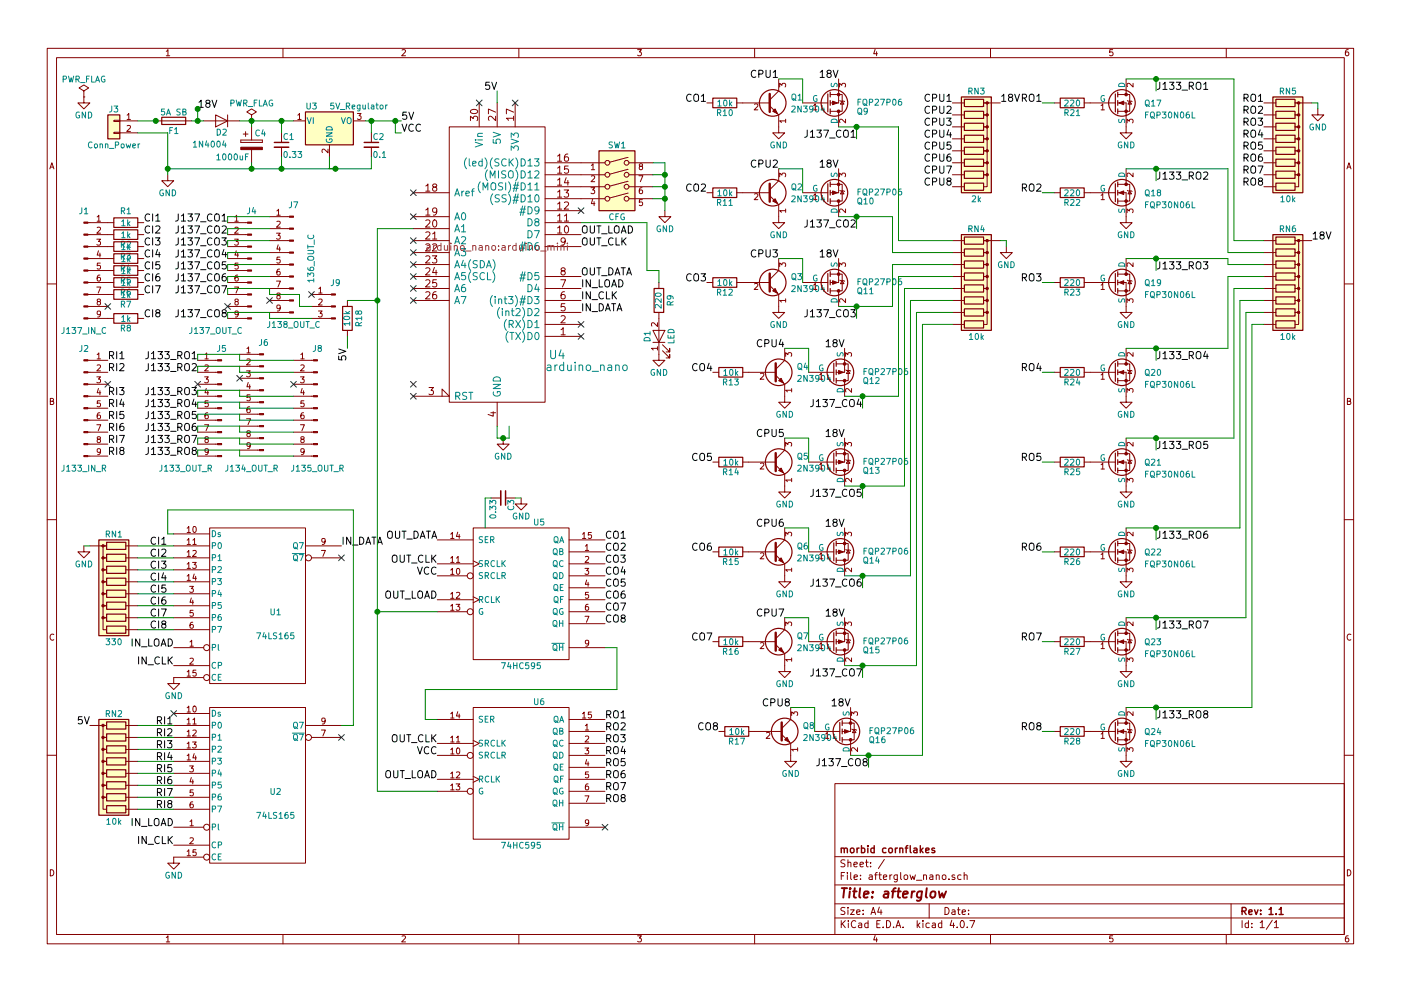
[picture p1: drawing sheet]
<svg xmlns="http://www.w3.org/2000/svg" width="297mm" height="210mm" viewBox="0 0 297 210" stroke-linecap="round" stroke-linejoin="round" font-family="sans-serif">
<g fill="none" stroke="#840000" stroke-width=".21">
<path d="M10 10.3h277v189.9h-277zM12 12.2h273v186.1h-273zM17.8 19.3l1-.6-1-.7-1 .7 1 .6v1.3M35.3 10.9l.3-.4v1.3M35.3 11.8h.7M60 10.3v1.9M85.2 10.6l.5-.1 .3 .4-.8 .9h.8M110 10.3v1.9M135.2 10.5h.8l-.4 .5 .3 .1 .1 .2-.1 .4-.2 .1-.5-.1M160 10.3v1.9M165.1 16.8v2.5l-1.9 1.9M165.3 18.5v-.8l.5 .4 .1-.4h.5l.2 .2-.2 .6"/>
<path d="M177.8 16.8v5h-1.8M178 18.5v-.8l.5 .4 .1-.4h.5l.2 .2-.2 .6M185.5 10.5l-.3 .9h.8M185.9 11v.8M210 10.3v1.9M235.9 10.5h-.6v.6h.6l.1 .5-.3 .2-.4-.1M238.8 16.8v3.3M240.2 17.7v.8l-.9-.8-.3 .2 .1 .5M260 10.3v1.9M285.9 10.5l-.4 .1-.2 .2-.1 .8 .3 .2 .4-.1 .1-.4-.1-.2-.4-.1-.3 .3M10.6 35.8l.4-1.3 .4 1.3M10.7 35.5h.6"/>
<path d="M17.8 20.6h.1M17.8 20.6v1.2h1.2l-1.2 1.3-1.3-1.3h1.3M24.1 28.1h1.3v.2h-1.3zM24.1 25.5h1.3v.3h-1.3zM25.4 25.6h3.8M25.4 28.2h3.8M26.9 24.4l.4-.3v1.2M26.9 26.7l.5-.1 .3 .4-.8 .9h.8M26.9 25.3h.8M33 25.6h7.6M35.6 37.1v1.2h1.2l-1.2 1.3-1.3-1.3h1.3M43.2 25.6h7.6"/>
<path d="M45.7 24.4l2.6 1.2-2.6 1.3zM48.3 24.4v2.5M51.1 29.7v.5zM51.1 30.2h4.5zM51.1 29.7h4.5zM51.6 28.4h1M52.1 27.9v1.1M53.3 25.6h.1M53.3 24.4l1.1-.7-1.1-.6-1 .6 1 .7v1.2M53.3 26.9v2.8M53.3 31.7v2.8M55.6 29.7v.5z"/>
<path d="M59.7 28.2v2M59.7 31.2v2.1M62.2 25.6h2.6M63.1 24.4l.4-.3v1.2M63.1 25.3h.8M69.5 31.6v.8l-.9-.8-.3 .3 .1 .5M69.8 30.7v2.6M74.9 25.6h2.6M75.8 24.1h.8l-.5 .5 .4 .1v.5l-.2 .1-.5-.1M78.7 28.2v2M78.7 31.2v2.1M90.3 39.5l.4-.5v1.6"/>
<path d="M92 39.7l-.3-.3 .1-.2 .2-.2 .5 .1 .1 .2-.1 .2-.6 .3-.2 .2v.3l.3 .3h.3l.3-.3v-.3l-.3-.3M95.2 26.9h20.4v58.4h-20.4zM99.7 25.6v-.9l.6 .5 .3-.5h.5l.2 .3-.2 .6M99.9 23.4a.81 .81 0 0 1 1.4 .3 .86 .86 0 0 1-.8 .4 .86 .86 0 0 1-.8-.5zM101.6 21.8v5.1M105.1 24.7v.9l-1.1-.9-.4 .3 .1 .5M105.1 23.8l-1.5-.7v1M105.4 21.8v5.1M108.9 25.1h-1.5l.4 .4M108.9 23.8l-1.5-.7v1M108.9 24.7v.8M109.2 21.8v5.1"/>
<path d="M115.6 34.5h12.7M115.6 37.1h12.7M115.6 39.6h12.7M118.2 38.2l.5-.4v1.5M118.2 35.7l.5-.5v1.5M118.2 33.1l.5-.4v1.5M118.2 39.3h.9M118.2 36.7h.9M118.2 34.2h.9M120 37.7l-.3 1.1h.9M120.4 32.7l-.4 .1a.99 .99 0 0 0 0 1.4l.5-.1v-.6l-.3-.2h-.2l-.3 .2M120.4 38.3v1"/>
<path d="M120.5 35.2h-.8v.8l.2-.2 .5 .1 .1 .6-.3 .2-.5-.1M125.3 39.8h.8l-.4 .5 .3 .1v.6l-.1 .1-.6-.1M125.4 35.1l.3-.4v1.3M125.4 37.4l.5-.1 .2 .3-.8 1h.8M125.4 36h.7M133.2 38.4l-3.9 1.1M133.2 35.9l-3.9 1.1M133.2 33.4l-3.9 1M133.3 34.5h5.1M133.3 37.1h5.1M133.3 39.6h5.1M135.5 37.3h.8l-.5 1.3"/>
<path d="M135.8 35.3l-.3-.3 .1-.2h.6v.3l-.6 .2-.1 .2 .1 .4 .2 .1h.2l.2-.2v-.4l-.2-.1M136.1 39.8l-.3 .1-.2 .2-.1 .7 .3 .3 .4-.1-.1-.6-.3-.1-.3 .2M149.9 21.8h1.2M156.2 21.8h7M160 22.1l.5-.1 .2 .4-.8 .9h.8M163.2 22.5l1.9 1.9v3.8h1.3l-1.3 1.3-1.3-1.3h1.3M165.1 35.8v2.5l-1.9 2M165.3 37.5v-.8l.5 .5 .1-.4h.5l.2 .2-.2 .5M166.6 25.6h-1.3l.4 .4M166.6 25.3v.7M170.2 21.8h5.3M172.5 22.4l.3-.4v1.3"/>
<path d="M172.5 23.3h.7M176 20.1h2.6v3.5h-.8M176 39.1h2.6v3.6h-.8M176 23.6h1.8M177.8 23.6v3.3M177.8 35.8v5.1h-1.8M178 37.5v-.8l.5 .5 .1-.4h.5l.2 .2-.2 .5M178.1 21.3l1 .3M178.6 21.5l.3 .6h-.7zM179.3 25.3v.8l-.9-.8-.4 .2 .1 .5M201.9 21.8h2.6M201.9 24.4h2.6"/>
<path d="M201.9 26.9h2.6M201.9 29.5h2.6M201.9 32h2.6M201.9 34.5h2.6M201.9 37.1h2.6M201.9 39.6h2.6M212.1 21.8h-3.6h.8v2.6h-.8h.8v2.5h-.8h.8v2.6h-.8h.8v2.5h-.8h.8v2.5h-.8h.8v2.6h-.8h.8v2.5h-.8M223.5 21.8h1.3M229.9 21.8h6.6M233.5 22.4l.3-.4v1.3M233.5 23.3h.7M237 21.8h1.8v6.4h1.2l-1.2 1.3-1.3-1.3h1.3"/>
<path d="M237 20.1h1.8M237 39.1h1.8M238.8 20.1h.7v3.5h-2.5M238.8 39.1h.7v3.6h-2.5M238.8 35.8v3.3M239 26.1v-.8l.4 .4 .1-.4h.6l.1 .2-.1 .6M239 21.3l1 .3M239.5 21.5l.4 .6h-.8zM240.2 36.7v.8l-.9-.8-.3 .3 .1 .4M268 21.8h2.5M268 24.4h2.5M268 26.9h2.5"/>
<path d="M268 29.5h2.5M268 32h2.5M268 34.5h2.5M268 37.1h2.5M268 39.6h2.5M278.1 21.8h-3.5h.7v2.6h-.7h.7v2.5h-.7h.7v2.6h-.7h.7v2.5h-.7h.7v2.5h-.7h.7v2.6h-.7h.7v2.5h-.7M279.4 23.1v1.3h1.3l-1.3 1.2-1.3-1.2h1.3M285.6 35.8l.4-1.3 .4 1.3M285.7 35.5h.6M18.6 59.9h5.5M18.6 57.4h5.5M18.6 54.9h5.5"/>
<path d="M18.6 52.3h5.5M18.6 49.8h5.5M18.6 47.2h5.5M20.5 50.7h.8l-.4 .5 .4 .1v.6l-.2 .1-.6-.1M20.6 46l.4-.3v1.2M20.6 48.3l.5-.1 .2 .4-.8 .9h.8M20.6 46.9h.7M20.9 53.2l-.3 .9h.8M21.2 58.4h-.4l-.1 .3-.1 .7 .2 .2 .5-.1-.1-.6-.4-.1-.2 .3M21.2 53.7v.9M21.3 55.8h-.6l-.1 .6h.7v.6l-.2 .1-.5-.1M29.2 59.9h1.3"/>
<path d="M29.2 57.4h1.3M29.2 54.9h1.3M29.2 52.3h1.3M29.2 49.8h1.3M29.2 47.2h1.3M48.3 59.9h4.2M48.3 57.4h4.2M48.3 54.9h4.2M48.3 52.3h4.2M48.3 49.8h4.2M48.3 47.2h4.2M49.7 50.7h.8l-.4 .5 .4 .1v.6l-.2 .1-.6-.1"/>
<path d="M49.8 46l.4-.3v1.2M49.8 48.3l.5-.1 .2 .4-.8 .9h.8M49.8 46.9h.7M50.1 53.2l-.3 .9h.8M50.4 58.4h-.4l-.1 .3-.1 .7 .2 .2 .5-.1-.1-.6-.4-.1-.2 .3M50.4 53.7v.9M50.5 55.8h-.6l-.1 .6h.7v.6l-.2 .1-.5-.1M57.1 51h4.3M57.1 53.6h4.3M57.1 56.1h4.3M57.1 58.7h4.3M57.1 48.5h4.3"/>
<path d="M57.1 46h4.3M58.6 49.5h.8l-.4 .5 .4 .1v.5l-.2 .1-.6-.1M58.6 59.6h.9l-.6 1.3M58.7 44.7l.4-.3v1.3M58.7 47l.5-.1 .2 .4-.8 .9h.8M58.7 45.7h.7M59 51.9l-.3 1h.8M59.3 57.1h-.4l-.1 .3-.1 .7 .2 .3 .5-.2-.1-.6h-.4l-.2 .2M59.3 52.4v.9M59.4 54.6h-.6l-.1 .5h.7v.6l-.2 .1-.5-.1M87.6 51h7.6M87.6 53.6h7.6"/>
<path d="M87.6 56.1h7.6M87.6 58.7h7.6M87.6 40.9h7.6M87.6 48.5h7.6M87.6 46h7.6M90.3 46.8l.6-.1 .3 .4-1 1.1h1M90.3 49.3l.6-.1 .3 .4-1 1.1h1M90.3 51.9l.6-.2 .3 .5-1 1.1h1M90.3 54.4l.6-.1 .3 .4-1 1.1h1M90.3 57l.6-.2 .3 .4-1 1.1h1M90.3 59.5l.6-.1 .3 .4-1 1.1h1M90.3 44.5l.4-.4v1.5"/>
<path d="M90.3 40.6h.9M90.3 45.6h.9M91.7 54.3h.9l-.5 .6 .5 .2-.1 .5-.2 .2-.6-.2M91.7 49.6l.5-.4v1.5M91.7 51.9l.6-.2 .3 .5-.9 1.1h.9M91.7 50.7h.9M91.9 46.8l.2-.1a.81 .81 0 0 1 .5 .7 .81 .81 0 0 1-.5 .8l-.2-.2-.2-.4zM92.1 56.7l-.4 1.1h1M92.5 57.3v1M92.5 59.4h-.7l-.1 .7 .2-.2 .6 .1 .1 .6-.3 .3-.6-.2M92.6 44.8l-.3 .3h-.3l-.3-.3 .1-.5 .5-.2a.96 .96 0 0 1-.1 1.5h-.3M115.6 52.3h7.6"/>
<path d="M115.6 49.8h7.6M115.6 47.2h7.6M115.6 58.7h7.6M115.6 44.7h7.6M115.6 42.2h12.7M118.2 48.4l.5-.5v1.5M118.2 45.8l.5-.4v1.5M118.2 43.3l.5-.5v1.6M118.2 40.7l.5-.4v1.5M118.2 46.9h.9M118.2 49.4h.9M118.2 44.4h.9"/>
<path d="M118.2 41.8h.9M118.9 59.4h1l-.6 1.5M119.3 57.5l-.4-.3 .1-.2 .3-.2 .4 .1 .1 .2v.2l-.7 .3-.2 .2v.3l.4 .2h.2l.3-.2v-.3l-.3-.3M119.6 40.3h.9l-.5 .6 .5 .3v.5l-.3 .1-.6-.1M119.7 45.8l.4-.4v1.5M119.7 43l.5-.2 .3 .5-.9 1.1h.9M119.7 46.9h.8M119.8 48.1l.2-.2a.81 .81 0 0 1 .6 .8 .81 .81 0 0 1-.6 .7l-.2-.1-.1-.4zM119.8 51.1l-.3 .3h-.2l-.4-.3 .1-.5 .5-.1a.96 .96 0 0 1-.1 1.5h-.3M125.7 42.3l-.3 .9h.7M126 42.8v.8M133.2 41l-3.9 1"/>
<path d="M133.3 42.2h5.1M136.2 42.4h-.6l-.1 .5h.7v.6l-.2 .1-.5-.1M139.7 59.9v1.3M141 44.7v1.3h1.2l-1.2 1.2-1.3-1.2h1.3M149.9 59.9h1.2M149.9 40.9h1.2M156.2 59.9h7M156.2 40.9h7M160 41.2l.5-.1 .2 .3-.8 1h.8M163.2 41.5l1.9 1.9v3.8h1.3l-1.3 1.3-1.3-1.3h1.3M165.1 54.9v2.5l-1.9 1.9M165.3 56.6v-.8l.5 .4 .1-.4h.5l.2 .2-.2 .6"/>
<path d="M166.6 44.7h-1.3l.4 .4M166.6 44.3v.8M170.2 59.9h5.3M170.2 40.9h5.3M172.5 41.4l.3-.3v1.3M172.5 42.4h.7M176 58.2h2.6v3.5h-.8M176 42.7h1.8M177.8 54.9v5h-1.8M177.8 42.7v3.3M178 56.6v-.8l.5 .4 .1-.4h.5l.2 .2-.2 .6M178.1 40.4l1 .2"/>
<path d="M178.1 59.4l1 .3M178.6 40.5l.3 .6h-.7zM178.6 59.6l.3 .6h-.7zM179.3 44.3v.8l-.9-.8-.4 .3 .1 .5M201.9 51h2.6M201.9 53.6h2.6M201.9 56.1h2.6M201.9 58.7h2.6M212.1 51h-3.6h.8v2.6h-.8h.8v2.5h-.8h.8v2.6h-.8h.8v2.5h-.8h.8v2.5h-.8h.8v2.6h-.8h.8v2.5h-.8M213.4 52.3v1.3h1.2l-1.2 1.3-1.3-1.3h1.3M223.5 59.9h1.3M223.5 40.9h1.3"/>
<path d="M229.9 59.9h6.6M229.9 40.9h6.6M233.5 41.4l.3-.3v1.3M233.5 42.4h.7M237 40.9h1.8v6.3h1.2l-1.2 1.3-1.3-1.3h1.3M237 59.9h1.8v6.4h1.2l-1.2 1.3-1.3-1.3h1.3M237 58.2h1.8M238.8 58.2h.7v3.5h-2.5M238.8 54.9v3.3M239 45.1v-.8l.4 .5 .1-.4h.6l.1 .2-.1 .5M239 40.4l1 .2M239 59.4l1 .3"/>
<path d="M239.5 40.5l.4 .6h-.8zM239.5 59.6l.4 .6h-.8zM240.2 55.8v.8l-.9-.8-.3 .2 .1 .5M268 51h2.5M268 53.6h2.5M268 56.1h2.5M268 58.7h2.5M278.1 51h-3.5h.7v2.6h-.7h.7v2.5h-.7h.7v2.6h-.7h.7v2.5h-.7h.7v2.5h-.7h.7v2.6h-.7h.7v2.5h-.7M10 60.2h2M18.6 67.6h5.5M18.6 65h4.3M18.6 62.5h5.5"/>
<path d="M18.6 79h4.3M18.6 76.4h4.3M20.5 60.9h.9l-.6 1.3M20.5 80h.8l-.4 .4 .4 .1v.6l-.2 .1-.6-.1M20.6 75.2l.4-.3v1.2M20.6 77.5l.5-.1 .2 .4-.8 .9h.8M20.6 76.1h.7M20.8 64l-.2-.3 .1-.2h.6v.3l-.6 .2-.1 .2 .1 .4 .1 .1h.3l.2-.2v-.4l-.2-.1M21.3 66.5l-.2 .3-.4-.1v-.6l.4-.1 .2 .2v.7l-.3 .4h-.3M29.2 67.6h1.3M29.2 62.5h1.3M41.9 79h4.2"/>
<path d="M41.9 76.4h4.2M43.4 80h.8l-.5 .4 .4 .1v.6l-.2 .1-.5-.1M43.5 75.2l.3-.3v1.2M43.5 77.5l.4-.1 .3 .4-.8 .9h.8M43.5 76.1h.7M48.3 67.6h4.2M48.3 65h4.2M48.3 62.5h4.2M49.7 60.9h.9l-.6 1.3M50 64l-.2-.3 .1-.2h.6v.3l-.6 .2-.1 .2 .1 .4 .1 .1h.3l.2-.2v-.4l-.2-.1M50.5 66.5l-.2 .3-.4-.1v-.6l.4-.1 .2 .2v.7l-.3 .4h-.3M50.8 77.7h4.2"/>
<path d="M50.8 75.2h4.2M52.3 78.7h.8l-.5 .5 .4 .1v.5l-.2 .2-.5-.2M52.3 74l.4-.4v1.3M52.3 76.2l.5-.1 .3 .4-.8 .9h.8M52.3 74.9h.8M57.1 61.2h4.3M57.1 63.7h4.3M57.1 66.3h4.3M58.9 62.7l-.2-.2 .1-.3 .6 .1v.3l-.6 .2-.1 .2 .1 .3 .1 .1h.3l.2-.2v-.4l-.2-.1M59.4 65.2l-.2 .3-.4-.1v-.6l.4-.1 .2 .2v.8l-.3 .3h-.3M62.2 79h4.2M62.2 76.4h4.2"/>
<path d="M63.7 80h.8l-.4 .4 .3 .1v.6l-.1 .1-.6-.1M63.8 75.2l.3-.3v1.2M63.8 77.5l.5-.1 .2 .4-.8 .9h.8M63.8 76.1h.7M66 67.6h4.3M66 65h4.3M66 62.5h4.3M67.5 66h.8l-.4 .5 .3 .1v.5l-.1 .2-.6-.2M67.6 61.3l.3-.4v1.3M67.6 63.5l.5-.1 .2 .4-.8 .9h.8M67.6 62.2h.7M73.7 63.7v1.3"/>
<path d="M73.7 70.1v1.3M87.6 61.2h7.6M87.6 63.7h7.6M90.3 62l.6-.1 .3 .4-1 1.1h1M92.5 61.9l-.5 .1a.99 .99 0 0 0 0 1.4l.5-.1 .1-.5-.3-.3h-.3l-.3 .3M115.6 61.2h7.6M115.6 63.7h7.6M115.6 66.3h7.6M115.6 68.8h7.6M115.6 71.4h7.6M118.9 69.9l.5-.4v1.5M118.9 67.1l.6-.1 .3 .4-.9 1.1h.9"/>
<path d="M118.9 71h.9M119.7 61.9l-.4 .1a.99 .99 0 0 0 0 1.4l.5-.1v-.5l-.3-.3h-.2l-.4 .3M119.8 64.4h-.8l-.1 .8 .3-.2 .5 .1 .1 .6-.3 .3-.6-.2M138.4 70.1h2.6l-1.3 2.5zM138.4 72.6h2.6M139.4 73.9h-1.3l.4 .4M139.4 68.5v.8l-.9-.8-.4 .2 .1 .5M139.4 73.6v.7M139.7 66.3v10.1h1.3l-1.3 1.3-1.3-1.3h1.3M140.5 74.4l1.5 1.5v-.7v.7h-.8M140.5 73.1l1.5 1.6v-.8v.8h-.8M151.1 79h1.3"/>
<path d="M157.5 79h7M160 60.2l.5-.1 .2 .4-.8 .9h.8M161.2 79.3l.5-.1 .3 .3-.8 1h.8M163.2 60.6l1.9 1.9v3.8h1.3l-1.3 1.3-1.3-1.3h1.3M164.5 79.6l1.9 1.9v3.8h1.2l-1.2 1.3-1.3-1.3h1.3M166.4 73.9v2.5l-1.9 2M166.6 63.7h-1.3l.4 .4M166.6 75.6v-.8l.5 .5 .1-.4h.5l.1 .2-.1 .5M166.6 63.4v.7M171.4 79h5.4M172.5 60.5l.3-.4v1.3M172.5 61.4h.7"/>
<path d="M173.8 79.5l.3-.3v1.3M176 61.7h1.8M177.3 77.2h2.5v3.6h-.7M177.8 61.7v3.3M179.1 73.9v5.1h-1.8M179.3 63.4v.8l-.9-.8-.4 .2 .1 .5M179.3 75.6v-.8l.5 .5 .1-.4h.5l.1 .2-.1 .5M179.3 78.5l1 .2M179.8 78.6l.4 .6h-.7zM201.9 61.2h2.6M201.9 63.7h2.6M201.9 66.3h2.6"/>
<path d="M201.9 68.8h2.6M223.5 79h1.3M229.9 79h6.6M233.5 60.5l.3-.4v1.3M233.5 79.5l.3-.3v1.3M233.5 61.4h.7M237 79h1.8v6.3h1.2l-1.2 1.3-1.3-1.3h1.3M237 77.2h1.8M238.8 77.2h.7v3.6h-2.5M238.8 73.9v3.3M239 64.2v-.8l.4 .4 .1-.4h.6l.1 .2-.1 .6M239 78.5l1 .2"/>
<path d="M239.5 78.6l.4 .6h-.8zM240.2 74.8v.8l-.9-.8-.3 .3 .1 .4M268 61.2h2.5M268 63.7h2.5M268 66.3h2.5M268 68.8h2.5M285 60.2h2M10.7 85.1h.5l.1-.5-.6-.1v1.3h.5l.2-.4-.3-.3M18.6 96.8h4.3M18.6 94.2h4.3M18.6 91.7h4.3M18.6 89.1h4.3"/>
<path d="M18.6 86.6h4.3M18.6 84.1h4.3M18.6 81.5h4.3M20.5 90.1h.9l-.6 1.3M20.8 93.2l-.2-.2 .1-.2h.6v.3l-.6 .1-.1 .2 .1 .4 .1 .1h.3l.2-.2v-.4l-.2-.1M20.9 82.4l-.3 .9h.8M21.2 87.6h-.4l-.1 .3-.1 .7 .2 .2 .5-.1-.1-.6h-.4l-.2 .2M21.2 82.9v.9M21.3 85h-.6l-.1 .6h.7v.6l-.2 .1-.5-.1M21.3 95.7l-.2 .3-.4-.1v-.6l.4-.1 .2 .2v.8l-.3 .3h-.3M41.9 96.8h4.2M41.9 94.2h4.2"/>
<path d="M41.9 91.7h4.2M41.9 89.1h4.2M41.9 86.6h4.2M41.9 84.1h4.2M41.9 81.5h4.2M43.4 90.1h.8l-.5 1.3M43.7 93.2l-.2-.2v-.2h.6v.3l-.5 .1-.1 .2v.4l.2 .1h.2l.3-.2-.1-.4-.2-.1M43.7 82.4l-.2 .9h.7M44 87.6h-.3l-.2 .3v.7l.2 .2 .4-.1-.1-.6h-.3l-.2 .2M44 82.9v.9M44.1 85h-.6v.6h.6v.6l-.2 .1-.4-.1M44.2 95.7l-.3 .3-.3-.1-.1-.6 .4-.1 .3 .2-.1 .8-.3 .3h-.2"/>
<path d="M50.8 95.5h4.2M50.8 93h4.2M50.8 90.4h4.2M50.8 87.9h4.2M50.8 85.3h4.2M50.8 82.8h4.2M50.8 80.3h4.2M52.3 88.8h.8l-.5 1.3M52.6 91.9l-.3-.2 .1-.2h.6v.3l-.5 .2-.2 .2 .1 .3 .2 .2h.2l.3-.3-.1-.4-.2-.1M52.6 81.1l-.3 1h.8M52.9 86.3l-.3 .1-.2 .2-.1 .7 .3 .3 .4-.2-.1-.6h-.3l-.3 .2M52.9 81.6v.9"/>
<path d="M53 83.8h-.6l-.1 .5h.7v.6l-.2 .1-.5-.1M53.1 94.5l-.3 .2-.3-.1-.1-.6 .4-.1 .3 .3-.1 .7-.3 .3h-.2M62.2 96.8h4.2M62.2 94.2h4.2M62.2 91.7h4.2M62.2 89.1h4.2M62.2 86.6h4.2M62.2 84.1h4.2M62.2 81.5h4.2M63.7 90.1h.8l-.5 1.3M64 93.2l-.2-.2v-.2h.6v.3l-.5 .1-.1 .2v.4l.2 .1h.3l.2-.2-.1-.4-.1-.1M64.1 82.4l-.3 .9h.7"/>
<path d="M64.4 87.6h-.4l-.2 .3v.7l.2 .2 .4-.1v-.6h-.4l-.2 .2M64.4 82.9v.9M64.4 85h-.6v.6h.6v.6l-.1 .1-.5-.1M64.5 95.7l-.2 .3-.4-.1-.1-.6 .5-.1 .2 .2-.1 .8-.3 .3h-.2M87.6 84.1h7.6l-1.5-1.6v1.6M91 82.2h.9l-.5 .6 .5 .3-.1 .5-.2 .1-.6-.1M104.1 87.6h1M104.6 87.3v1l-1.1-.4M105.4 85.3v5.1M106.7 93v1.2h1.2l-1.2 1.3-1.3-1.3h1.3M151.1 98h1.3M157.5 98h7"/>
<path d="M161.2 98.3l.5-.1 .3 .4-.8 .9h.8M164.5 98.7l1.9 1.9v3.8h1.2l-1.2 1.3-1.3-1.3h1.3M166.4 93v2.5l-1.9 1.9M166.6 94.7v-.8l.5 .4 .1-.4h.5l.1 .2-.1 .6M167.8 82.8h-1.2l.3 .4M167.8 82.4v.8M171.4 98h5.4M173.8 98.6l.3-.4v1.3M173.8 80.5h.7M173.8 99.5h.7M177.3 96.3h2.5v3.5h-.7M177.3 80.8h1.8"/>
<path d="M177.3 99.8h1.8M179.1 80.8v3.3M179.1 93v5h-1.8M179.1 99.8v3.3M179.3 94.7v-.8l.5 .4 .1-.4h.5l.1 .2-.1 .6M179.3 97.5l1 .3M179.8 97.7l.4 .6h-.7zM180.5 82.4v.8l-.9-.8-.3 .3 .1 .5M223.5 98h1.3M229.9 98h6.6M233.5 98.6l.3-.4v1.3M233.5 80.5h.7"/>
<path d="M233.5 99.5h.7M237 98h1.8v6.4h1.2l-1.2 1.3-1.3-1.3h1.3M237 96.3h1.8M238.8 96.3h.7v3.5h-2.5M238.8 93v3.3M239 83.2v-.8l.4 .5 .1-.4h.6l.1 .2-.1 .5M239 97.5l1 .3M239.5 97.7l.4 .6h-.8zM240.2 93.9v.8l-.9-.8-.3 .2 .1 .5M285.7 85.1h.5l.1-.5-.6-.1v1.3h.5l.2-.4-.3-.3M10 110.3h2M17.8 115.8v1.3h1.2l-1.2 1.3-1.3-1.3h1.3"/>
<path d="M19 115.8h3.6h-.8v2.6h.8h-.8v2.5h.8h-.8v2.5h.8h-.8v2.6h.8h-.8v2.5h.8h-.8v2.6h.8h-.8v2.5h.8M26.7 118.4h2.5M26.7 115.8h2.5M36.8 118.4h7.6M36.8 115.8h7.6M36.8 113.3h7.6M39.7 112.1l.3-.4v1.3M39.7 114.6l.3-.4v1.3M39.7 117.1l.3-.3v1.3M39.7 119.7l.3-.4v1.3M39.7 113h.7M39.7 115.5h.7"/>
<path d="M39.7 118.1h.7M40.8 119.3h.8l-.4 .5 .4 .1v.6l-.2 .1-.6-.1M40.9 114.6l.3-.4v1.3M40.9 116.9l.5-.1 .2 .3-.8 1h.8M40.9 115.5h.7M41 111.8l.2-.1a.67 .67 0 0 1 .4 .6 .67 .67 0 0 1-.4 .7l-.3-.5zM44.4 112h20.4v33h-20.4zM64.8 115.8h7.6M66 118.4h6.4M68.1 116.8h.9l-.5 1.3M68.9 114.8l-.2 .2h-.4v-.7l.4-.1 .2 .3v.7l-.3 .3h-.3M92.7 119.6h7.6"/>
<path d="M92.7 114.5h7.6M95.6 118.4l.3-.3v1.2M95.6 113.3l.3-.3v1.2M95.6 119.3h.7M95.6 114.2h.7M96.8 118.4l.3-.3v1.2M96.8 119.3h.7M97.1 112.9l-.3 .9h.7M97.4 113.4v.8M100.3 112h20.3v27.9h-20.3zM100.3 119l1.3 .6-1.3 .7M104.1 105.7h2.1"/>
<path d="M107.2 105.7h2M110.5 105.7v1.2h1.3l-1.3 1.3-1.3-1.3h1.3M120.6 117.1h7.7M120.6 119.6h7.7M120.6 114.5h7.7M123.5 113.3l.4-.3v1.2M123.5 114.2h.7M124.1 115.9l.4-.4v1.3M124.1 118.2l.5-.1 .2 .3-.8 .9h.8M124.1 116.8h.7M125.4 113h-.6l-.1 .6h.7v.5l-.2 .1-.5-.1M151.1 117.1h1.3"/>
<path d="M157.5 117.1h7M161.2 117.4l.5-.1 .3 .3-.8 1h.8M164.5 117.7l1.9 1.9v3.8h1.2l-1.2 1.3-1.3-1.3h1.3M166.4 112v2.5l-1.9 2M166.6 113.7v-.8l.5 .5 .1-.4h.5l.1 .2-.1 .5M167.8 101.8h-1.2l.3 .4M167.8 101.5v.7M171.4 117.1h5.4M173.8 117.6l.3-.3v1.3M173.8 118.6h.7M177.3 115.3h2.5v3.6h-.7M177.3 118.9h1.8"/>
<path d="M179.1 112v5.1h-1.8M179.1 118.9v3.3M179.3 113.7v-.8l.5 .5 .1-.4h.5l.1 .2-.1 .5M179.3 116.6l1 .2M179.8 116.7l.4 .6h-.7zM180.5 101.5v.8l-.9-.8-.3 .2 .1 .5M223.5 117.1h1.3M229.9 117.1h6.6M233.5 117.6l.3-.3v1.3M233.5 118.6h.7M237 117.1h1.8v6.3h1.2l-1.2 1.3-1.3-1.3h1.3M237 115.3h1.8"/>
<path d="M238.8 115.3h.7v3.6h-2.5M238.8 112v3.3M239 102.3v-.8l.4 .4 .1-.4h.6l.1 .2-.1 .6M239 116.6l1 .2M239.5 116.7l.4 .6h-.8zM240.2 112.9v.8l-.9-.8-.3 .3 .1 .4M285 110.3h2M11.4 134.6a.58 .58 0 0 0-.8 .6 .58 .58 0 0 0 .8 .5M26.7 126h2.5M26.7 128.5h2.5M26.7 131.1h2.5M26.7 133.6h2.5"/>
<path d="M26.7 120.9h2.5M26.7 123.4h2.5M36.8 137.4h6.4M36.8 126h7.6M36.8 128.5h7.6M36.8 131.1h7.6M36.8 133.6h7.6M36.8 120.9h7.6M36.8 123.4h7.6M39.7 122.2l.3-.3v1.2M39.7 120.6h.7M39.7 123.1h.7"/>
<path d="M40.2 124.4h.8l-.4 .5 .3 .1v.5l-.1 .2-.6-.2M40.3 136.2l.3-.4v1.3M40.3 139.7l.5-.1 .2 .4-.8 .9h.8M40.3 137.1h.7M40.6 126.9l-.3 .9h.7M40.9 132l-.4 .1-.2 .2v.7l.2 .3 .4-.1v-.6l-.4-.1-.2 .2M40.9 127.3v.9M40.9 129.5h-.6v.6h.6v.5l-.1 .2-.5-.2M41.2 121.8l-.3 .9h.8M41.5 122.3v.8M92.7 122.2h6.4M92.7 127.2h7.6"/>
<path d="M92.7 129.8h6.4M95.6 120.9l.3-.3v1.3M95.6 126l.3-.3v1.2M95.6 128.6l.3-.4v1.3M95.6 121.9h.7M95.6 126.9h.7M95.6 129.5h.7M96.7 128.2h.8l-.4 .5 .3 .1v.6l-.1 .1-.6-.1M96.8 125.8l.5-.1 .2 .3-.8 .9h.8M96.9 120.7l.2-.1a.67 .67 0 0 1 .4 .6 .67 .67 0 0 1-.4 .7l-.3-.5zM100.3 126.6l1.3 .6-1.3 .7M120.6 137.4h7.7"/>
<path d="M120.6 122.2h7.7M120.6 124.7h7.7M120.6 127.2h7.7M120.6 129.8h7.7M120.6 132.3h7.7M124 120.6h.8l-.4 .5 .4 .1v.5l-.2 .2-.6-.2M124 130.8h.9l-.6 1.2M124.4 123.1l-.3 .9h.8M124.7 128.2l-.4 .1-.1 .2-.1 .7 .2 .3 .5-.1-.1-.7h-.4l-.2 .2M124.7 123.5v.9M124.8 125.7h-.6l-.1 .6h.7v.5l-.2 .1-.5-.1M124.8 136.4l-.2 .2-.4-.1v-.6l.4-.1 .2 .3v.7l-.3 .3h-.3"/>
<path d="M151.1 136.1h1.3M157.5 136.1h7M161.2 136.4l.5-.1 .3 .4-.8 .9h.8M164.5 136.8l1.9 1.9v3.8h1.2l-1.2 1.3-1.3-1.3h1.3M166.4 131.1v2.5l-1.9 1.9M166.6 132.8v-.8l.5 .4 .1-.4h.5l.1 .2-.1 .6M167.8 120.9h-1.2l.3 .4M167.8 139.9h-1.2l.3 .4M167.8 120.5v.8M167.8 139.6v.7M171.4 136.1h5.4M173.8 136.7l.3-.4v1.3"/>
<path d="M173.8 137.6h.7M177.3 134.4h2.5v3.5h-.7M177.3 137.9h1.8M179.1 131.1v5h-1.8M179.1 137.9v3.3M179.3 132.8v-.8l.5 .4 .1-.4h.5l.1 .2-.1 .6M179.3 135.6l1 .3M179.8 135.8l.4 .6h-.7zM180.5 120.5v.8l-.9-.8-.3 .3 .1 .5M180.5 139.6v.8l-.9-.8-.3 .2 .1 .5M223.5 136.1h1.3M229.9 136.1h6.6"/>
<path d="M233.5 136.7l.3-.4v1.3M233.5 137.6h.7M237 136.1h1.8v6.4h1.2l-1.2 1.3-1.3-1.3h1.3M237 134.4h1.8M238.8 134.4h.7v3.5h-2.5M238.8 131.1v3.3M239 121.3v-.8l.4 .5 .1-.4h.6l.1 .2-.1 .5M239 135.6l1 .3M239.5 135.8l.4 .6h-.8zM240.2 132v.8l-.9-.8-.3 .2 .1 .5M286.4 134.6a.58 .58 0 0 0-.8 .6 .58 .58 0 0 0 .8 .5M19 153.9h3.6h-.8v2.6h.8h-.8v2.5h.8h-.8v2.5h.8h-.8v2.6h.8h-.8v2.5h.8h-.8v2.6h.8h-.8v2.5h.8"/>
<path d="M26.7 156.5h2.5M26.7 153.9h2.5M26.7 159h2.5M36.8 141.2h7.6M36.8 156.5h7.6M36.8 153.9h7.6M36.8 151.4h7.6M36.8 159h7.6M39.7 142.5l.3-.3v1.3M39.7 150.2l.3-.4v1.3M39.7 152.7l.3-.4v1.3M39.7 155.2l.3-.3v1.3"/>
<path d="M39.7 157.8l.3-.4v1.3M39.7 143.5h.7M39.7 151.1h.7M39.7 153.6h.7M39.7 156.2h.7M39.7 158.7h.7M40.8 157.4h.8l-.4 .5 .4 .1v.6l-.2 .1-.6-.1M40.9 152.7l.3-.4v1.3M40.9 155l.5-.1 .2 .3-.8 1h.8M40.9 153.6h.7M41 149.9l.2-.1a.67 .67 0 0 1 .4 .6 .67 .67 0 0 1-.4 .7l-.3-.5zM41.2 159.9l-.3 .9h.8"/>
<path d="M41.6 142.2h-.7v.6h.7v.5l-.2 .2-.5-.2M43.2 143.8h-6.4v1.2h1.3l-1.3 1.3-1.2-1.3h1.2M44.4 150.1h20.4v33h-20.4zM64.8 153.9h7.6M66 156.5h6.4M68.1 154.9h.9l-.5 1.3M68.9 152.9l-.2 .2h-.4v-.7l.4-.1 .2 .3v.7l-.3 .3h-.3M92.7 157.7h7.6M92.7 152.6h7.6M95.6 159l.3-.3v1.3M95.6 156.5l.3-.3v1.2M95.6 151.4l.3-.3v1.2"/>
<path d="M95.6 160h.7M95.6 157.4h.7M95.6 152.3h.7M96.8 156.5l.3-.3v1.2M96.8 157.4h.7M96.9 158.8l.2-.1a.67 .67 0 0 1 .4 .6 .67 .67 0 0 1-.4 .7l-.3-.5zM97.1 151l-.3 .9h.7M97.4 151.5v.8M100.3 150.1h20.3v27.9h-20.3zM100.3 157.1l1.3 .6-1.3 .7M120.6 155.2h7.7M120.6 157.7h7.7"/>
<path d="M120.6 152.6h7.7M123.5 151.4l.4-.3v1.2M123.5 152.3h.7M124 158.7h.8l-.4 .5 .4 .1v.5l-.2 .2-.6-.2M124.1 154l.4-.4v1.3M124.1 156.3l.5-.1 .2 .3-.8 .9h.8M124.1 154.9h.7M125.4 151.1h-.6l-.1 .6h.7v.5l-.2 .1-.5-.1M152.4 155.2h1.3M158.7 155.2h7M162.5 155.5l.5-.1 .2 .3-.8 1h.8M165.7 155.8l1.9 1.9v3.8h1.3l-1.3 1.3-1.2-1.3h1.2"/>
<path d="M167.6 150.1v2.5l-1.9 2M167.8 151.8v-.8l.5 .5 .1-.4h.6l.1 .2-.1 .5M169.1 159h-1.3l.4 .4M169.1 158.6v.8M172.7 155.2h5.4M175 155.7l.4-.3v1.3M175 156.7h.7M178.6 153.4h2.5v3.6h-.8M178.6 157h1.7M180.3 150.1v5.1h-1.7M180.3 157v3.3M180.5 151.8v-.8l.5 .5 .1-.4h.6l.1 .2-.1 .5"/>
<path d="M180.6 154.7l1 .2M181.1 154.8l.4 .6h-.8zM181.8 158.6v.8l-.9-.8-.4 .3 .1 .5M223.5 155.2h1.3M229.9 155.2h6.6M233.5 155.7l.3-.3v1.3M233.5 156.7h.7M237 155.2h1.8v6.3h1.2l-1.2 1.3-1.3-1.3h1.3M237 153.4h1.8M238.8 153.4h.7v3.6h-2.5M238.8 150.1v3.3M239 140.4v-.8l.4 .4 .1-.4h.6l.1 .2-.1 .6"/>
<path d="M239 159.4v-.8l.4 .5 .1-.4h.6l.1 .2-.1 .5M239 154.7l1 .2M239.5 154.8l.4 .6h-.8zM240.2 151v.8l-.9-.8-.3 .3 .1 .4M10 160.2h2M26.7 164.1h2.5M26.7 166.6h2.5M26.7 169.2h2.5M26.7 171.7h2.5M26.7 161.5h2.5M36.8 175.5h6.4M36.8 179.3h7.6"/>
<path d="M36.8 164.1h7.6M36.8 166.6h7.6M36.8 169.2h7.6M36.8 171.7h7.6M36.8 161.5h7.6M39.7 160.3l.3-.3v1.2M39.7 161.2h.7M40.2 162.5h.8l-.4 .5 .3 .1v.5l-.1 .2-.6-.2M40.3 174.3l.3-.4v1.3M40.3 177.8l.5-.1 .2 .4-.8 .9h.8M40.3 175.2h.7M40.6 165l-.3 .9h.7"/>
<path d="M40.9 170.1l-.4 .1-.2 .2v.7l.2 .3 .4-.1v-.6l-.4-.1-.2 .2M40.9 165.4v.9M40.9 167.6h-.6v.6h.6v.5l-.1 .2-.5-.2M41.5 160.4v.8M92.7 160.3h6.4M92.7 165.3h7.6M92.7 167.9h6.4M95.6 164.1l.3-.3v1.2M95.6 166.7l.3-.4v1.3M95.6 165h.7M95.6 167.6h.7M96.7 166.3h.8l-.4 .5 .3 .1v.6l-.1 .1-.6-.1"/>
<path d="M96.8 163.9l.5-.1 .2 .3-.8 .9h.8M100.3 164.7l1.3 .6-1.3 .7M120.6 175.5h7.7M120.6 160.3h7.7M120.6 162.8h7.7M120.6 165.3h7.7M120.6 167.9h7.7M120.6 170.4h7.7M124 168.9h.9l-.6 1.2M124.4 161.2l-.3 .9h.8M124.7 166.3l-.4 .1-.1 .2-.1 .7 .2 .3 .5-.1-.1-.7h-.4l-.2 .2M124.7 161.6v.9"/>
<path d="M124.8 163.8h-.6l-.1 .6h.7v.5l-.2 .1-.5-.1M124.8 174.5l-.2 .2-.4-.1v-.6l.4-.1 .2 .3v.7l-.3 .3h-.3M177 166.3h108v32h-108zM285 160.2h2M10.7 184.5a.65 .65 0 0 1 .7 .7 .65 .65 0 0 1-.7 .6zM35.3 198.9l.3-.4v1.3M35.3 199.8h.7M39.7 180.6l.3-.3v1.3M39.7 181.6h.7M41.6 180.3h-.7v.6h.7v.5l-.2 .2-.5-.2M43.2 181.9h-6.4v1.2h1.3l-1.3 1.3-1.2-1.3h1.2M60 198.3v1.9"/>
<path d="M85.2 198.6l.5-.1 .3 .4-.8 .9h.8M110 198.3v1.9M135.2 198.5h.8l-.4 .5 .3 .1 .1 .2-.1 .4-.2 .1-.5-.1M160 198.3v1.9M177 194.8h108M177 191.8h108M177 187.8h108M177 181.8h108M178.4 195.3v1.5M178.4 185.8h.5M178.6 196l.6 .8M179.1 185.1h-.7v1.5"/>
<path d="M179.1 192.6l-.5-.1-.3 .3 .1 .3 .7 .4v.4l-.2 .1-.6-.1M179.1 182.5l-.5-.1-.3 .3 .1 .3 .7 .4v.4l-.2 .1-.6-.1M179.2 195.3l-.8 .9M179.7 185.1v.2M179.7 185.6v1M179.8 192.5v.2M179.8 183.1l.2-.2 .4 .1v.9M179.8 182.4v1.5M179.8 193v1M179.9 195.3v.2M179.9 195.8v1M180.3 193h.8l-.8 1h.8"/>
<path d="M180.4 185.1v1.3l.2 .2M181.1 183.4l.7-.1-.1-.3-.4-.1-.2 .2v.7h.6M181.1 186.1l.7-.1-.1-.3-.4-.1-.2 .2 .1 .7h.5M181.4 195.5a.71 .71 0 0 0-1 .5 .71 .71 0 0 0 .8 .8l.2-.1M181.6 193.5l.7-.1v-.3l-.4-.1-.3 .2 .1 .7h.6M182.1 195.9h.6v.9M182.3 183.4l.8-.1-.1-.3-.4-.1-.3 .2 .1 .7h.6M182.4 186.5v.1M182.4 185.7v.1M182.7 196.2l-.7 .3 .2 .3 .5-.1M183 193.9v.1M183 193.1v.1"/>
<path d="M183.5 182.9h.6M183.7 182.4v1.3l.4 .2M184 195.9l-.4-.1-.3 .3 .1 .6 .2 .1 .4-.1M184 195.3v1.5M184.3 185.7h.6v.9M184.6 183.8v.1M184.6 183v.1M184.7 194l.4-1.5 .5 1.5M184.8 193.6h.7M184.9 186l-.7 .3 .3 .3 .4-.1M185.4 185.6h.6M185.5 198.5l-.3 .9h.8"/>
<path d="M185.9 199v.8M185.9 196h.5M186 185.1l-.4 .2v1.3M186.3 185.6h.6M186.4 192.5l-.3 1h.9M186.5 185.1v1.3l.4 .2M186.6 195.3h-.7v1.5h.7M186.8 193v1M187.2 196.7v.1M187.3 186.1l.7-.1v-.3l-.5-.1-.2 .2 .1 .7h.6M187.5 182.3l-1.3 2M188 195.3a.76 .76 0 0 1 .8 .8 .76 .76 0 0 1-.8 .7z"/>
<path d="M188.7 185.6v1M189.1 185.6l-.4 .3M189.5 196.7v.1M190 196.8l.4-1.5 .6 1.5M190.1 196.4h.7M190.2 185.6v1.4l-.2 .1-.4-.1M190.2 185.7l-.4-.1-.3 .3 .1 .6 .2 .1 .4-.1M191 185.1v1.3l.2 .2M191.5 196.7v.1M191.7 185.7l.2-.1 .5 .1 .1 .6-.2 .2-.4 .1-.2-.1zM192.9 185.6l.3 1 .3-.7 .3 .7 .3-1M194.3 186.8h1.2"/>
<path d="M194.5 195.3v1.5M194.6 196.3l.4 .5M195 195.8l-.5 .6M195.7 195.3v.2M195.7 195.8v1M195.8 185.7l.2-.1 .4 .1v.9M195.8 185.6v1M197 191.8v3M197 195.9l-.4-.1-.3 .3 .1 .6 .2 .1 .4-.1M197.2 185.7h.5l.1 .9M197.7 195.9h.6v.9M197.8 186l-.7 .3 .2 .3 .5-.1"/>
<path d="M198.3 196.2l-.7 .3 .2 .3 .5-.1M198.5 185.7l.2-.1 .4 .1v.9M198.5 185.6v1M199.7 195.9l-.5-.1-.2 .3v.6l.2 .1 .5-.1M199.7 195.3v1.5M199.8 185.7l.3-.1 .4 .1 .1 .6-.2 .2-.3 .1-.3-.1zM200.4 192.5a.76 .76 0 0 1 .8 .8 .76 .76 0 0 1-.8 .7zM201.2 186.5v.1M201.8 195.2l-.4 1.1h1M201.9 193.1h.5l.1 .9M202.2 195.8v1M202.4 185.7l-.3-.1-.3 .2 .1 .2 .5 .2v.3h-.6"/>
<path d="M202.5 193.4l-.7 .3 .2 .3 .5-.1M202.9 196.7v.1M203 193h.6M203.2 192.5v1.3l.4 .2M203.8 185.7l-.5-.1-.3 .3 .1 .6 .2 .1 .5-.1M203.8 195.4l.1-.1a.8 .8 0 0 1 .6 .8 .8 .8 0 0 1-.6 .7 .97 .97 0 0 1-.1-1.4zM204 193.5l.7-.1-.1-.3-.4-.1-.2 .2 .1 .7h.5M204.4 185.7l.2-.1 .4 .1 .1 .9M204.4 185.1v1.5M205.1 196.7v.1M205.4 193.9v.1M205.4 193.1v.1"/>
<path d="M205.6 195.3h1.1l-.7 1.5M210 198.3v1.9M235.9 198.5h-.6v.7l.6-.1 .1 .5-.3 .2-.4-.1M260 198.3v1.9M261 191.8v6.5M263.3 195.3v1.5M264.7 195.9l-.4-.1-.3 .3 .1 .6 .2 .1 .4-.1M264.7 195.3v1.5M265.4 196.7v.1M265.4 195.9v.1M267.2 195.8l.4-.5v1.5M267.2 196.8h.8"/>
<path d="M269.7 195.2l-1.2 2M270.2 195.8l.4-.5v1.5M270.2 196.8h.8M285.7 184.5a.65 .65 0 0 1 .7 .7 .65 .65 0 0 1-.7 .6zM285.9 198.5l-.4 .1-.2 .3-.1 .7 .3 .2 .4-.1 .1-.4-.1-.2-.4-.1-.3 .3"/>
<circle cx="128.8" cy="34.5" r=".51"/>
<circle cx="128.8" cy="39.6" r=".51"/>
<circle cx="128.8" cy="37.1" r=".51"/>
<circle cx="132.8" cy="39.6" r=".51"/>
<circle cx="132.8" cy="34.5" r=".51"/>
<circle cx="132.8" cy="37.1" r=".51"/>
<circle cx="128.8" cy="42.2" r=".51"/>
<circle cx="132.8" cy="42.2" r=".51"/>
<circle cx="65.4" cy="118.4" r=".63"/>
<circle cx="43.8" cy="137.4" r=".63"/>
<circle cx="99.7" cy="122.2" r=".63"/>
<circle cx="99.7" cy="129.8" r=".63"/>
<circle cx="43.8" cy="143.8" r=".63"/>
<circle cx="65.4" cy="156.5" r=".63"/>
<circle cx="43.8" cy="175.5" r=".63"/>
<circle cx="99.7" cy="160.3" r=".63"/>
<circle cx="99.7" cy="167.9" r=".63"/>
<circle cx="43.8" cy="181.9" r=".63"/>
</g>
<g fill="none" stroke="#840000" stroke-width=".3">
<path d="M58.2 30.2h3M77.2 30.2h3.1M107.2 104.1v3.1M178.4 179.9v1M181.7 179.9v1M182.1 179.9l-.4 .3M182.7 179.4v1.5M184 179.4v.2M184 179.9v1M185.3 179.4v1.5M189.8 179.9v1M190.3 179.9l-.5 .3"/>
<path d="M190.8 179.9v1M191.9 179.9h.6M192.5 179.4l-.4 .2v1.3M193 179.4v1.3l.2 .2M195.1 179.4v1.5M195.7 179.9l-.6 .6M178.4 180.1l.2-.2 .3 .1 .1 .9M179 180.1l.2-.2 .4 .1 .1 .9M180.4 180.1l.2-.2 .4 .2 .1 .5-.2 .2-.3 .1-.2-.1zM182.7 180l.4-.1 .3 .3-.2 .6h-.5M185.3 180l-.4-.1-.3 .3 .1 .6 .2 .1 .4-.1M187.8 180l-.4-.1-.3 .3 .1 .6 .2 .1 .4-.1"/>
<path d="M188.5 180.1l.2-.2 .4 .2 .1 .5-.1 .2-.4 .1-.2-.1zM190.8 180.1l.2-.2 .4 .1v.9M193.8 180h.6v.9M194.4 180.3l-.7 .3 .2 .3 .5-.1M195.3 180.4l.4 .5M196.3 180.4l.7-.1-.1-.3-.4-.1-.2 .2v.7h.6M198.1 180l-.3-.1-.2 .2v.3l.5 .1v.3h-.5M263.3 193.3l.8-.1 .1-.2-.1-.3-.2-.2h-.6v1.5M263.7 193.3l.5 .7M264.8 193.5l.7-.1-.1-.3-.4-.1-.2 .2v.7h.6M266 193l.3 1 .4-1M267.3 193.9v.1"/>
<path d="M267.3 193.1v.1M269.1 193l.4-.5v1.5M269.1 194h.8M270.6 193.9v.1M271.2 193l.4-.5v1.5M271.2 194h.9"/>
</g>
<g fill="none" stroke="#840000" stroke-width=".41">
<path d="M178.5 188.4h1.1M179 188.4l-.2 2M180.2 189.1l-.2 1.3M180.3 188.4l-.1 .2 .2-.1-.1-.1-.1 .2M180.9 189.1h.7M181.2 188.4l-.2 1.8 .1 .1 .4 .1M182.4 188.4l-.2 1.8 .2 .2M183.2 189.8l.9-.2v-.4l-.6-.1-.3 .3v.9h.7M184.9 190.3v.1M185.1 189.2l-.1 .2-.1-.1 .2-.1-.1 .2M187.6 189.2h.7v1.2M188.4 189.6l-.7 .1a.4 .4 0 0 0-.4 .3 .4 .4 0 0 0 .3 .4l.7-.1"/>
<path d="M189.1 189.1h.7M189.9 188.4l-.4 .1-.1 .2-.2 1.7M190.2 189.1h.8M190.6 188.4l-.2 1.8v.1l.4 .1M191.5 189.8l1-.2-.1-.4-.6-.1-.3 .3v.9h.8M193.4 189.1l-.2 1.3M193.9 189.1l-.4 .1-.2 .3M195.5 189.1l-.4 1.8a.53 .53 0 0 1-.7 .1M195.5 189.2l-.2-.1a.67 .67 0 0 0-.8 .4v.8l.2 .1 .6-.1M196.5 188.4l-.2 1.8 .2 .2M197.4 189.3l.3-.2 .6 .2v.8l-.4 .3-.6-.1zM199.1 189.1l.2 1.3 .5-.9 .3 .9 .5-1.3"/>
</g>
<g fill="#840000" stroke="#840000" stroke-width=".21">
<path d="M17.8 67.4h.8v.3h-.8z"/>
<path d="M17.8 64.9h.8v.2h-.8z"/>
<path d="M17.8 62.4h.8v.2h-.8z"/>
<path d="M17.8 59.8h.8v.3h-.8z"/>
<path d="M17.8 57.3h.8v.2h-.8z"/>
<path d="M17.8 54.7h.8v.3h-.8z"/>
<path d="M17.8 52.2h.8v.2h-.8z"/>
<path d="M17.8 49.7h.8v.2h-.8z"/>
<path d="M17.8 47.1h.8v.3h-.8z"/>
<path d="M52.5 67.4h.8v.3h-.8z"/>
<path d="M52.5 64.9h.8v.2h-.8z"/>
<path d="M52.5 62.4h.8v.2h-.8z"/>
<path d="M52.5 59.8h.8v.3h-.8z"/>
<path d="M52.5 57.3h.8v.2h-.8z"/>
<path d="M52.5 54.7h.8v.3h-.8z"/>
<path d="M52.5 52.2h.8v.2h-.8z"/>
<path d="M52.5 49.7h.8v.2h-.8z"/>
<path d="M52.5 47.1h.8v.3h-.8z"/>
<path d="M46.1 96.6h.9v.3h-.9z"/>
<path d="M46.1 94.1h.9v.3h-.9z"/>
<path d="M46.1 91.6h.9v.2h-.9z"/>
<path d="M46.1 89h.9v.3h-.9z"/>
<path d="M46.1 86.5h.9v.2h-.9z"/>
<path d="M46.1 83.9h.9v.3h-.9z"/>
<path d="M46.1 81.4h.9v.3h-.9z"/>
<path d="M46.1 78.9h.9v.2h-.9z"/>
<path d="M46.1 76.3h.9v.3h-.9z"/>
<path d="M163.8 23.6l.5-.5 .5 1z"/>
<path d="M176.5 21.5l1 .3-1 .4z"/>
<path d="M164.3 42.2l.5 1-1-.5z"/>
<path d="M176.5 40.5l1 .4-1 .4z"/>
<path d="M164.3 61.2l.5 1-1-.5z"/>
<path d="M176.5 59.6l1 .3-1 .4z"/>
<path d="M165.1 80.8l.5-.5 .5 1z"/>
<path d="M177.8 78.6l1 .4-1 .4z"/>
<path d="M165.1 99.8l.5-.5 .5 1z"/>
<path d="M177.8 97.7l1 .3-1 .4z"/>
<path d="M165.1 118.9l.5-.5 .5 1z"/>
<path d="M177.8 116.7l1 .4-1 .4z"/>
<path d="M165.1 137.9l.5-.5 .5 1z"/>
<path d="M177.8 135.8l1 .3-1 .4z"/>
<path d="M166.4 157l.5-.5 .5 1z"/>
<path d="M179.1 154.8l1 .4-1 .4z"/>
<path d="M237.2 21.8l1.1-.3v.7z"/>
<path d="M237.2 40.9l1.1-.4v.8z"/>
<path d="M237.2 59.9l1.1-.3v.7z"/>
<path d="M237.2 79l1.1-.4v.8z"/>
<path d="M237.2 98l1.1-.3v.7z"/>
<path d="M237.2 117.1l1.1-.4v.8z"/>
<path d="M237.2 136.1l1.1-.3v.7z"/>
<path d="M237.2 155.2l1.1-.4v.8z"/>
<path d="M17.8 96.6h.8v.3h-.8z"/>
<path d="M17.8 94.1h.8v.3h-.8z"/>
<path d="M17.8 91.6h.8v.2h-.8z"/>
<path d="M17.8 89h.8v.3h-.8z"/>
<path d="M17.8 86.5h.8v.2h-.8z"/>
<path d="M17.8 83.9h.8v.3h-.8z"/>
<path d="M17.8 81.4h.8v.3h-.8z"/>
<path d="M17.8 78.9h.8v.2h-.8z"/>
<path d="M17.8 76.3h.8v.3h-.8z"/>
<path d="M51.1 31.2h4.5v.5h-4.5z"/>
<path d="M61.4 66.2h.8v.2h-.8z"/>
<path d="M61.4 63.6h.8v.3h-.8z"/>
<path d="M61.4 61.1h.8v.2h-.8z"/>
<path d="M61.4 58.5h.8v.3h-.8z"/>
<path d="M61.4 56h.8v.3h-.8z"/>
<path d="M61.4 53.5h.8v.2h-.8z"/>
<path d="M61.4 50.9h.8v.3h-.8z"/>
<path d="M61.4 48.4h.8v.2h-.8z"/>
<path d="M61.4 45.8h.8v.3h-.8z"/>
<path d="M55 95.4h.9v.2h-.9z"/>
<path d="M55 92.8h.9v.3h-.9z"/>
<path d="M55 90.3h.9v.2h-.9z"/>
<path d="M55 87.8h.9v.2h-.9z"/>
<path d="M55 85.2h.9v.3h-.9z"/>
<path d="M55 82.7h.9v.2h-.9z"/>
<path d="M55 80.1h.9v.3h-.9z"/>
<path d="M55 77.6h.9v.2h-.9z"/>
<path d="M55 75.1h.9v.2h-.9z"/>
<path d="M66.4 96.6h.9v.3h-.9z"/>
<path d="M66.4 94.1h.9v.3h-.9z"/>
<path d="M66.4 91.6h.9v.2h-.9z"/>
<path d="M66.4 89h.9v.3h-.9z"/>
<path d="M66.4 86.5h.9v.2h-.9z"/>
<path d="M66.4 83.9h.9v.3h-.9z"/>
<path d="M66.4 81.4h.9v.3h-.9z"/>
<path d="M66.4 78.9h.9v.2h-.9z"/>
<path d="M66.4 76.3h.9v.3h-.9z"/>
<path d="M70.3 67.4h.8v.3h-.8z"/>
<path d="M70.3 64.9h.8v.2h-.8z"/>
<path d="M70.3 62.4h.8v.2h-.8z"/>
<circle cx="209.3" cy="51" r=".25"/>
<circle cx="209.3" cy="53.6" r=".25"/>
<circle cx="209.3" cy="56.1" r=".25"/>
<circle cx="209.3" cy="58.7" r=".25"/>
<circle cx="209.3" cy="61.2" r=".25"/>
<circle cx="209.3" cy="63.7" r=".25"/>
<circle cx="209.3" cy="66.3" r=".25"/>
<circle cx="177.8" cy="20.1" r=".28"/>
<circle cx="177.8" cy="23.6" r=".28"/>
<circle cx="209.3" cy="21.8" r=".25"/>
<circle cx="209.3" cy="24.4" r=".25"/>
<circle cx="209.3" cy="26.9" r=".25"/>
<circle cx="209.3" cy="29.5" r=".25"/>
<circle cx="209.3" cy="32" r=".25"/>
<circle cx="209.3" cy="34.5" r=".25"/>
<circle cx="209.3" cy="37.1" r=".25"/>
<circle cx="177.8" cy="39.1" r=".28"/>
<circle cx="177.8" cy="42.7" r=".28"/>
<circle cx="177.8" cy="58.2" r=".28"/>
<circle cx="177.8" cy="61.7" r=".28"/>
<circle cx="179.1" cy="77.2" r=".28"/>
<circle cx="179.1" cy="80.8" r=".28"/>
<circle cx="179.1" cy="96.3" r=".28"/>
<circle cx="179.1" cy="99.8" r=".28"/>
<circle cx="179.1" cy="115.3" r=".28"/>
<circle cx="179.1" cy="118.9" r=".28"/>
<circle cx="179.1" cy="134.4" r=".28"/>
<circle cx="179.1" cy="137.9" r=".28"/>
<circle cx="180.3" cy="153.4" r=".28"/>
<circle cx="180.3" cy="157" r=".28"/>
<circle cx="238.8" cy="23.6" r=".28"/>
<circle cx="238.8" cy="20.1" r=".28"/>
<circle cx="275.3" cy="51" r=".25"/>
<circle cx="275.3" cy="53.6" r=".25"/>
<circle cx="275.3" cy="56.1" r=".25"/>
<circle cx="275.3" cy="58.7" r=".25"/>
<circle cx="275.3" cy="61.2" r=".25"/>
<circle cx="275.3" cy="63.7" r=".25"/>
<circle cx="275.3" cy="66.3" r=".25"/>
<circle cx="275.3" cy="21.8" r=".25"/>
<circle cx="275.3" cy="24.4" r=".25"/>
<circle cx="275.3" cy="26.9" r=".25"/>
<circle cx="275.3" cy="29.5" r=".25"/>
<circle cx="275.3" cy="32" r=".25"/>
<circle cx="275.3" cy="34.5" r=".25"/>
<circle cx="275.3" cy="37.1" r=".25"/>
<circle cx="238.8" cy="42.7" r=".28"/>
<circle cx="238.8" cy="39.1" r=".28"/>
<circle cx="238.8" cy="61.7" r=".28"/>
<circle cx="238.8" cy="58.2" r=".28"/>
<circle cx="238.8" cy="80.8" r=".28"/>
<circle cx="238.8" cy="77.2" r=".28"/>
<circle cx="238.8" cy="99.8" r=".28"/>
<circle cx="238.8" cy="96.3" r=".28"/>
<circle cx="238.8" cy="118.9" r=".28"/>
<circle cx="238.8" cy="115.3" r=".28"/>
<circle cx="238.8" cy="137.9" r=".28"/>
<circle cx="238.8" cy="134.4" r=".28"/>
<circle cx="238.8" cy="157" r=".28"/>
<circle cx="238.8" cy="153.4" r=".28"/>
<circle cx="21.8" cy="115.8" r=".25"/>
<circle cx="21.8" cy="118.4" r=".25"/>
<circle cx="21.8" cy="120.9" r=".25"/>
<circle cx="21.8" cy="123.4" r=".25"/>
<circle cx="21.8" cy="126" r=".25"/>
<circle cx="21.8" cy="128.5" r=".25"/>
<circle cx="21.8" cy="131.1" r=".25"/>
<circle cx="21.8" cy="153.9" r=".25"/>
<circle cx="21.8" cy="156.5" r=".25"/>
<circle cx="21.8" cy="159" r=".25"/>
<circle cx="21.8" cy="161.5" r=".25"/>
<circle cx="21.8" cy="164.1" r=".25"/>
<circle cx="21.8" cy="166.6" r=".25"/>
<circle cx="21.8" cy="169.2" r=".25"/>
</g>
<g fill="none" stroke="#008484" stroke-width=".21">
<path d="M13.4 16.8l.6-.1v-.4l-.6-.2v1.3M14.5 16.1l.3 1.3 .3-.9 .2 .9 .3-1.3M16.1 16.8l.6-.1 .1-.4-.7-.2v1.3M16.4 16.8l.4 .6M17.1 17.5h.9M18.3 16.7h.5M18.9 16.1h-.6v1.3M19.4 16.1v1.3h.6M20.3 17.4l.4-1.3 .4 1.3M20.4 17h.6M22.2 16.2a.59 .59 0 0 0-.7 .6 .59 .59 0 0 0 .7 .5l.1-.4h-.3M176.3 17.7v.6h.4a.54 .54 0 0 1 .7-.6l.1 .2-.1 .5"/>
<path d="M205.4 19.3h.6l.1-.5-.7-.1v1.3M205.7 19.3l.4 .7M207.4 18.7v1.3l-.7-1.3v1.3M207.9 18.7h.8l-.5 .5 .4 .1v.5l-.2 .2-.5-.2M237.4 17.7a.67 .67 0 0 1 .7 0 .67 .67 0 0 1 .4 .7h-1.3zM271.4 19.3h.7v-.5l-.7-.1v1.3M271.8 19.3l.4 .7M273.4 18.7v1.3l-.7-1.3v1.3M274.7 18.7h-.7v.6h.7v.5l-.2 .2-.5-.2M16.8 23.8a.59 .59 0 0 0-.7 .6 .59 .59 0 0 0 .7 .6l.1-.5h-.3M18.1 23.8v1.2l-.7-1.2v1.2M18.7 23.8a.64 .64 0 0 1 .8 .6 .64 .64 0 0 1-.8 .6z"/>
<path d="M19.5 30.2a.56 .56 0 0 0-.8 .5 .56 .56 0 0 0 .8 .6M20.1 30.7l.1-.2 .4 .2 .1 .4-.2 .2-.3 .1-.1-.1zM21.2 30.7l.2-.2 .3 .1v.8M21.2 30.5v.9M22.4 30.7l.1-.2 .3 .1 .1 .8M22.4 30.5v.9M23.2 31.5h1M23.7 22.5l-.1 1.1-.4 .2M24.2 22.5h.8l-.5 .5 .4 .1v.5l-.2 .2-.5-.2M24.5 30.8l.6-.1v-.5l-.6-.1v1.3M25.8 30.6l.3-.1 .2 .3v.3l-.2 .3-.4-.3zM26.7 30.5l.3 .9 .2-.6 .3 .6 .2-.9"/>
<path d="M28.1 31l.6-.2v-.2l-.4-.1-.2 .2 .1 .6h.5M29.3 30.5v.9M29.6 30.5l-.3 .3M34.9 23.1h-.6l-.1 .6h.7v.6l-.2 .1-.5-.1M35.3 24.4l.4-1.3 .4 1.3M35.4 24h.6M36 27.7h.4M36.6 27.1h-.6v1.2M37 27.4l.4-.3v1.2M37 28.3h.7M38.2 23.2h-.6l-.1 .4a.54 .54 0 0 1 .7 .7l-.2 .1-.5-.1M38.8 23.7l.6-.1v-.4l-.6-.1v1.3h.4l.3-.4-.3-.3"/>
<path d="M41 30.3l.4-.4v1.3M41 31.2h.7M43 29.9v1.3l-.7-1.3v1.3M43.8 29.9l-.3 .9h.8M44.1 30.3v.9M44.9 30l.1-.1a.67 .67 0 0 1 .5 .7 .67 .67 0 0 1-.5 .6l-.2-.5zM46 33l.3-.3v1.2M46 33.9h.7M46.1 27.4a.64 .64 0 0 1 .7 .6 .64 .64 0 0 1-.7 .7zM46.1 30l.2-.1a.67 .67 0 0 1 .4 .7 .67 .67 0 0 1-.4 .6l-.3-.5zM47.3 27.5l.5-.1 .2 .4-.8 .9h.8M47.3 32.8l.2-.1a.67 .67 0 0 1 .4 .6 .67 .67 0 0 1-.4 .6l-.3-.5z"/>
<path d="M47.5 29.9l-.3 .9h.8M47.8 30.3v.9M48.5 32.8l.2-.1a.67 .67 0 0 1 .4 .6 .67 .67 0 0 1-.4 .6l-.3-.5zM48.9 21.9l.7-.1v-.5l-.7-.1v1.3M49.7 32.8l.2-.1a.67 .67 0 0 1 .5 .6 .67 .67 0 0 1-.5 .6l-.3-.5zM50.1 21.2l.3 1.3 .2-.9 .3 .9 .3-1.3M50.9 33.1l.1 .8h.3l.1-.1M51.4 33.1v.8M51.7 21.9l.6-.1v-.5l-.6-.1v1.3M52 21.9l.4 .6M52 33.2h.5M52.6 22.6h1"/>
<path d="M52.7 32.7h-.7v1.2M53.9 21.8h.4M54.5 21.2h-.6v1.3M55 21.2v1.3h.6M55 27.7a.56 .56 0 0 0-.8 .5 .56 .56 0 0 0 .8 .5M55.8 27.5l-.3 .9h.8M55.8 22.5l.4-1.3 .5 1.3M56 22.1h.5M56.1 28v.8M57.8 21.3a.59 .59 0 0 0-.8 .6 .59 .59 0 0 0 .8 .5v-.5h-.2M60.3 32.3l.2-.1a.67 .67 0 0 1 .4 .6 .67 .67 0 0 1-.4 .6l-.3-.5zM61 28.4a.56 .56 0 0 0-.8 .6 .56 .56 0 0 0 .8 .5"/>
<path d="M61.5 28.7l.3-.4v1.3M61.5 33.3v.1M61.5 29.6h.7M62 32.2h.7l-.4 .4 .4 .1v.6l-.2 .1-.5-.1M63.2 32.2h.8l-.5 .4 .4 .1v.6l-.2 .1-.5-.1M65.1 21.9v1l.2 .2h.3l.2-.2v-1M65.2 25l.4 1.2 .4-1.2M66.3 21.9h.8l-.5 .4 .4 .1v.6l-.2 .1-.5-.1M66.4 25v1.2M69.2 28.2h1.2l-1.2 .7h1.2M69.2 29.5a.59 .59 0 0 0 .6 .7 .59 .59 0 0 0 .6-.7h-.5v.2M69.2 27.1a.69 .69 0 0 1 .8-.2 .69 .69 0 0 1 .4 .7h-1.2z"/>
<path d="M70.8 21.9h-.6l-.1 .5h.7v.6l-.2 .1-.5-.1M71.2 21.9l.4 1.2 .4-1.2M72.2 23.2h.9M72.4 25l.4 1.2 .4-1.2M73.4 22.5l.6-.1 .1-.4-.7-.1v1.2M73.7 22.5l.4 .6M73.8 25h.5l.1 .8a.42 .42 0 0 1-.2 .4 .42 .42 0 0 1-.4 0l-.2-.4zM74.7 22.7l.5-.1v-.3h-.4l-.1 .1v.7h.5M76.3 22.3v1.1l-.5 .1M76.3 22.3h-.3l-.3 .2 .1 .6h.5M76.9 22.3l.1 .8h.3l.2-.1M77.5 22.3v.8"/>
<path d="M78.1 21.9v1l.2 .2M78.7 22.3h.5l.1 .8M79.3 22.6l-.6 .2 .2 .3h.4M79.3 32.3l.2-.1a.67 .67 0 0 1 .5 .6 .67 .67 0 0 1-.5 .6l-.3-.5zM79.7 22.3h.5M79.9 21.9v1l.3 .2M80 28.4a.56 .56 0 0 0-.8 .6 .56 .56 0 0 0 .8 .5M80.5 28.4l.5-.1 .2 .4-.8 .9h.8M80.5 33.3v.1M80.7 22.3h.3l.2 .2v.4l-.2 .2-.4-.2zM81.1 32.5l.3-.3v1.2M81.1 33.4h.7"/>
<path d="M81.8 22.3v.8M82.1 22.3l-.3 .2M98.9 33.5a1.75 1.75 0 0 0 0 2.3M99.5 33.7v1.3l.2 .2M100.2 34.7l.7-.1v-.3l-.5-.1-.2 .2 .1 .7h.6M100.8 30.2l1.5 .5-1.5 .5M100.8 29.7h.1M101.3 29.7h1M101.3 29h1M101.8 38.6a1.75 1.75 0 0 0 0 2.3M102.2 34.3l-.4-.1-.3 .3 .2 .6h.5M102.2 33.7v1.5"/>
<path d="M102.3 28.3h-.8a.37 .37 0 0 0-.2 .3 .37 .37 0 0 0 .1 .4M102.8 33.5a1.75 1.75 0 0 1 0 2.3M103.4 36a1.75 1.75 0 0 0 0 2.3M103.9 37.8v-1.6l.5 1.1 .6-1.1v1.6M104.2 39a.5 .5 0 0 1 .5-.2 .5 .5 0 0 1 .4 .5v.8l-.4 .2a.53 .53 0 0 1-.6-.5zM104.4 33.5a1.75 1.75 0 0 0 0 2.3M104.6 29.6v.7l.7 .1-.1-.2v-.5l.6-.2 .3 .3-.2 .6M104.6 28.1l1.5 .5-1.5 .5M105.7 36.2v1.6M105.8 33.8l-.6-.1-.3 .3 .2 .4 .6 .2v.5l-.2 .1-.6-.1M106.6 38.9l-.6-.1-.2 .1v.5l.6 .2 .2 .4-.3 .3-.6-.1M107.2 38.8v1.5"/>
<path d="M107.2 36.3l-.5-.1-.3 .2v.4l.7 .3 .1 .4-.3 .3-.6-.1M107.3 33.9a.72 .72 0 0 0-1 .4 .72 .72 0 0 0 .7 .9l.3-.1M107.8 38.6a1.75 1.75 0 0 1 0 2.3M107.9 36.5a.5 .5 0 0 1 .6-.3 .5 .5 0 0 1 .3 .5v.9l-.3 .2a.53 .53 0 0 1-.7-.5zM107.9 33.7v1.5M108.2 34.4l.6 .8M108.4 31.9v-.9l.6 .5 .2-.5h.6l.1 .3-.1 .6M108.4 29.5l1.5 .5-1.5 .5M108.4 29.2v-1l.6 .5 .2-.5 .6 .1 .1 .2-.1 .7M108.8 39.9h1.1M108.8 33.7l-.9 .9M108.9 39.3h1.1"/>
<path d="M109.3 36a1.75 1.75 0 0 1 0 2.3M109.3 33.5a1.75 1.75 0 0 1 0 2.3M109.3 38.6l-.4 2M109.9 38.6l-.5 2M110.5 38.8a.77 .77 0 0 1 .9 .7 .77 .77 0 0 1-.9 .8zM110.5 36.2a.77 .77 0 0 1 .9 .8 .77 .77 0 0 1-.9 .8zM110.5 33.7a.77 .77 0 0 1 .9 .8 .77 .77 0 0 1-.9 .7zM111.9 39.2l.5-.4v1.5M111.9 36.7l.5-.5v1.6M111.9 34.1l.5-.4v1.5M111.9 37.8h.9M111.9 35.2h.9"/>
<path d="M113.3 33.7h1l-.5 .6 .5 .3-.1 .5-.2 .1-.7-.1M113.4 39.2l.4-.4v1.5M113.4 36.4l.6-.2 .3 .5-1 1.1h1M129.8 30.2h-.6v.4a.54 .54 0 0 1 .6 .7l-.2 .1-.5-.1M130.3 30.1l.3 1.3 .2-.9 .3 .9 .3-1.3M131.8 30.5l.4-.4v1.3M131.8 31.4h.7M152.1 23.9l.6-.1 .1-.4-.7-.1v1.2M152.2 21.6l.4-.4v1.3M152.2 22.5h.7M152.4 23.9l.4 .6M153.3 23.6l.4-.3v1.2"/>
<path d="M153.3 24.5h.8M153.5 21.3l.2-.1a.67 .67 0 0 1 .4 .7 .67 .67 0 0 1-.4 .6l-.3-.5zM154.7 23.4l.1-.1a.67 .67 0 0 1 .5 .6 .67 .67 0 0 1-.5 .6l-.2-.5zM154.7 21.2v1.3M154.8 22l.4 .5M155.2 21.6l-.5 .5M164.1 30.2a.59 .59 0 0 0-.7 .5 .59 .59 0 0 0 .7 .6l.1-.5h-.2M165.5 30.1v1.3l-.8-1.3v1.3M166.1 30.1a.64 .64 0 0 1 .7 .7 .64 .64 0 0 1-.7 .6zM167.9 22.6l.5-.1 .2 .4-.8 .9h.8M167.9 39.2l.3-.2 .4 .1 .1 .7a.42 .42 0 0 1-.2 .4 .42 .42 0 0 1-.4 0l-.2-.4zM168.1 20h.5l.1 .8a.42 .42 0 0 1-.2 .4 .42 .42 0 0 1-.4 0l-.2-.4z"/>
<path d="M168.1 20.9l.7 .4M168.1 40l.7 .4M169.2 20.3l.4-.3v1.2M169.2 39.1l.5-.1 .2 .4-.8 .9h.8M169.2 21.2h.7M169.9 22.5v1.3l-.7-1.3v1.3M170.4 22.5h.7l-.4 .5 .4 .1v.5l-.2 .2-.5-.2M172.4 23l-.3 .3-.3-.1-.1-.6 .4-.1 .3 .2-.1 .8-.3 .3h-.2M173 22.6l.2-.1a.67 .67 0 0 1 .4 .6 .67 .67 0 0 1-.4 .7l-.3-.5zM173.2 20.3a.59 .59 0 0 0-.7 .6 .59 .59 0 0 0 .7 .6v-.5h-.2M173.2 39.4a.59 .59 0 0 0-.7 .5 .59 .59 0 0 0 .7 .6v-.5h-.2M174.4 22.4l-.3 .9h.8"/>
<path d="M174.7 22.9v.9M176.3 25.5a.69 .69 0 0 1 .8-.2 .69 .69 0 0 1 .4 .7h-1.3zM176.3 36.7v.6l.4 .1a.54 .54 0 0 1 .7-.6l.1 .2-.1 .4M181.9 23.1l.2-.1h.4l.2 .8a.42 .42 0 0 1-.2 .4 .42 .42 0 0 1-.5-.1l-.1-.3zM181.9 21.6h.4M182.1 23.9l.7 .4M182.5 21.1h-.6v1.2M183.1 21.1h.5l.2 .8a.42 .42 0 0 1-.2 .4 .42 .42 0 0 1-.5-.1l-.1-.3zM183.2 22l.6 .4M183.9 23.5l-.2 .2h-.4l-.1-.6 .5-.1 .2 .2-.1 .7-.3 .3h-.2M184.3 21.7l.6-.1 .1-.4-.7-.1v1.2M185.5 21.2l.5-.1 .3 .3-.8 .9h.8"/>
<path d="M186.7 21.1h.8l-.5 1.2M188 21.7l.6-.1 .1-.4-.7-.1v1.2M189.4 21.2l.1-.1a.67 .67 0 0 1 .5 .6 .67 .67 0 0 1-.5 .6l-.2-.5zM191.1 21.1h-.4l-.2 .3v.7l.2 .2 .4-.1v-.6l-.4-.1-.2 .3M225.8 21.3l.4-.1 .3 .4-.8 .9h.8M225.8 23.9l.6-.1v-.4l-.6-.1v1.2M226.1 23.9l.4 .6M227 21.3l.5-.1 .2 .4-.8 .9h.8M227 23.4l.5-.1 .2 .3-.8 .9h.8M228.2 23.6l.4-.3v1.2M228.2 24.5h.7M228.3 21.3l.2-.1a.67 .67 0 0 1 .4 .7 .67 .67 0 0 1-.4 .6l-.3-.5z"/>
<path d="M234.1 20.3a.59 .59 0 0 0-.7 .6 .59 .59 0 0 0 .7 .6l.1-.5h-.2M234.1 39.4a.59 .59 0 0 0-.7 .5 .59 .59 0 0 0 .7 .6l.1-.5h-.2M237.2 25.3v.6l.5 .1a.54 .54 0 0 1 .6-.7l.2 .2-.1 .5M237.2 36.9a.69 .69 0 0 1 .8-.2 .69 .69 0 0 1 .5 .7h-1.3zM237.8 30.2a.59 .59 0 0 0-.7 .5 .59 .59 0 0 0 .7 .6v-.5h-.2M239.1 30.1v1.3l-.7-1.3v1.3M239.7 30.1a.64 .64 0 0 1 .7 .7 .64 .64 0 0 1-.7 .6zM242.9 21.4l.2-.2 .4 .1 .2 .8a.42 .42 0 0 1-.3 .3 .42 .42 0 0 1-.4 0l-.2-.3zM242.9 24.4h.4M243.1 22.2l.6 .4M243.5 23.8h-.6v1.2M244 23.9l.2-.1h.4l.2 .8a.42 .42 0 0 1-.3 .4 .42 .42 0 0 1-.4 0l-.2-.4z"/>
<path d="M244.1 21.6l.4-.4v1.3M244.1 24.7l.7 .4M244.1 22.5h.8M245.3 21.2h.8l-.5 1.3M245.3 24.4h.6v-.5l-.6-.1v1.2M246.4 23.8h.8l-.4 .5 .4 .1v.5l-.2 .1-.6-.1M247.8 23.9l.2-.1a.67 .67 0 0 1 .5 .6 .67 .67 0 0 1-.5 .6l-.3-.4zM249.7 23.8v1.2l-.7-1.2v1.2M250.4 23.9l.1-.1a.67 .67 0 0 1 .5 .6 .67 .67 0 0 1-.5 .6l-.2-.4zM252.1 23.8h-.4l-.2 .3v.7l.2 .2 .4-.1v-.6h-.4l-.2 .2M252.8 23.8v1.2h.6M278.4 26.4a.59 .59 0 0 0-.7 .5 .59 .59 0 0 0 .7 .6l.1-.5h-.2"/>
<path d="M279.8 26.3v1.3l-.8-1.3v1.3M280.4 26.3a.64 .64 0 0 1 .7 .6 .64 .64 0 0 1-.7 .7zM17.3 44.1v1.1l-.4 .2M17.9 44.4l.4-.3v1.3M17.9 45.4h.7M25.7 44.7h.6l.1-.5-.7-.1v1.3M25.7 51.9l.6-.1 .1-.5-.7-.1v1.3M25.7 54.4l.6-.1 .1-.5-.7-.1v1.3M25.7 56.9h.6l.1-.5-.7-.1v1.3M25.7 59.5l.6-.1 .1-.5-.7-.1v1.3M25.8 47l.4-.4v1.3M25.8 49.5l.4-.3v1.2"/>
<path d="M25.8 52.1l.4-.4v1.3M25.8 54.6l.4-.4v1.3M25.8 57.1l.4-.3v1.3M25.8 59.7l.4-.4v1.3M25.8 47.9h.7M25.8 50.4h.7M25.8 53h.7M25.8 55.5h.7M25.8 58.1h.7M26 44.7l.4 .7M26 51.9l.4 .6M26 54.4l.4 .6"/>
<path d="M26 56.9l.4 .7M26 59.5l.4 .6M26.9 53.7h.8l-.5 .5 .4 .1v.6l-.2 .1-.5-.1M26.9 44.4l.4-.3v1.3M26.9 51.3l.5-.1 .3 .4-.8 .9h.8M26.9 45.4h.8M27.1 46.6v1.3M27.1 49.2v1.2M27.1 51.7v1.3M27.1 54.2v1.3M27.1 56.8v1.3M27.1 59.3v1.3"/>
<path d="M27.2 47.4l.4 .5M27.2 50l.4 .4M27.2 52.5l.4 .5M27.2 55l.4 .5M27.2 57.6l.4 .5M27.2 56.2l-.3 .9h.8M27.5 56.7v.9M27.6 47l-.5 .5M27.6 49.6l-.5 .5M27.6 52.1l-.5 .5M27.6 54.7l-.5 .4M27.6 57.2l-.5 .5"/>
<path d="M27.6 59.7l-.5 .5M27.6 58.8h-.6l-.1 .6h.7v.6l-.2 .1-.5-.1M34.6 40.3a.59 .59 0 0 0-.7 .6 .59 .59 0 0 0 .7 .6v-.5h-.2M35.9 40.3v1.2l-.7-1.2v1.2M36.5 40.3a.64 .64 0 0 1 .7 .6 .64 .64 0 0 1-.7 .6zM52.9 44.1v1.1l-.5 .2M53.7 44l-.2 .9h.7M54.1 44.5v.9M61.8 42.8l-.1 1.1-.4 .2M62.3 42.8h.8l-.5 1.3M65.3 58.7v-.8l.4 .4 .1-.3h.6l.1 .1-.1 .6M65.3 56.8v.4l.3 .1 .7 .1 .2-.2-.1-.5-.6 .1-.1 .4 .3 .2"/>
<path d="M65.3 53.1h1l.2 .3v.2l-.2 .2h-1M65.3 52v.7M65.3 52.3h1.2M65.3 54.6l.8-.2a.42 .42 0 0 1 .4 .2 .42 .42 0 0 1-.1 .4l-.3 .2h-.7l-.1-.3zM65.4 49.9a.56 .56 0 0 0 .5 .7 .56 .56 0 0 0 .5-.7M66.5 59.5h-1.2l.3 .3M66.5 59.1v.7M66.6 50.9v1M66.6 55.5v.9M70.7 59.3l-.1 1.1-.4 .2M72 59.9l-.3 .2-.4-.1v-.6l.4-.1 .3 .3-.1 .7-.3 .3h-.3M96.4 49.2l.5-1.5 .5 1.5"/>
<path d="M96.4 51.7l.5-1.5 .5 1.5M96.4 54.3l.5-1.5 .5 1.5M96.4 56.8l.5-1.5 .5 1.5M96.4 59.4l.5-1.6 .5 1.6M96.4 41.6l.5-1.5 .5 1.5M96.4 46.7l.5-1.6 .5 1.6M96.5 48.8h.8M96.5 51.3h.8M96.5 53.8h.8M96.5 56.4h.8M96.5 58.9h.8M96.5 41.1h.8"/>
<path d="M96.5 46.2h.8M97.8 52.8h.9l-.5 .5 .5 .3v.5l-.3 .2-.6-.2M97.8 48.1l.5-.4v1.5M97.8 50.4l.6-.2 .3 .4-.9 1.1h.9M97.8 49.2h.9M97.9 40.6v1M98 45.3l.2-.2a.81 .81 0 0 1 .5 .8 .81 .81 0 0 1-.5 .8l-.2-.2-.2-.4zM98.2 55.2l-.4 1.1h1M98.3 40.6l-.4 .3M98.6 55.8v1M98.7 57.8h-.8l-.1 .8 .3-.2 .5 .1 .1 .6-.3 .3-.6-.2M98.8 41.1l.7-.2-.1-.3h-.4l-.2 .2 .1 .7h.5"/>
<path d="M99.8 55.1a1.75 1.75 0 0 0 0 2.3M99.8 57.6a1.75 1.75 0 0 0 0 2.3M99.9 40.6h.6M100.5 40.1l-.3 .2v1.3M101.2 55.4l-.6-.1-.3 .3 .2 .4 .6 .2v.5l-.2 .1-.6-.1M101.2 57.9l-.6-.1-.3 .3 .2 .4 .6 .3v.4l-.2 .2-.6-.1M101.8 55.3a.77 .77 0 0 1 .9 .8 .77 .77 0 0 1-.9 .7zM102.4 40.3v-1.5l.5 1.1 .5-1.1v1.5M102.7 58a.72 .72 0 0 0-1 .5 .72 .72 0 0 0 .7 .9l.3-.2M103.1 56.8l.6-1.5 .5 1.5M103.3 56.4h.7M103.4 57.8v1.6h.7"/>
<path d="M104.5 41.1a1.75 1.75 0 0 0 0 2.3M104.5 57.6a1.75 1.75 0 0 1 0 2.3M104.5 55.1a1.75 1.75 0 0 1 0 2.3M105.9 41.4l-.6-.1-.2 .2v.4l.6 .3 .2 .4-.3 .2h-.6M107.3 41.4l-.6-.1-.2 .2v.4l.7 .3 .1 .4-.3 .2h-.6M107.8 41.1a1.75 1.75 0 0 1 0 2.3M108.8 42.5h1.1M108.9 41.8h1.1M109.3 41.2l-.4 1.9M109.9 41.2l-.5 1.9M110.2 59h1.1M110.2 52.6h1.1"/>
<path d="M110.2 45h1.1M110.3 58.3h1.1M110.3 52h1.1M110.3 44.4h1.1M110.5 41.3a.77 .77 0 0 1 .9 .8 .77 .77 0 0 1-.9 .7zM110.8 57.7l-.5 2M110.8 51.3l-.5 2M110.8 43.7l-.5 2M111.3 57.7l-.5 2M111.3 51.3l-.5 2M111.3 43.7l-.5 2M111.9 57.8a.77 .77 0 0 1 .9 .8 .77 .77 0 0 1-.9 .8z"/>
<path d="M111.9 51.5a.77 .77 0 0 1 .9 .7 .77 .77 0 0 1-.9 .8zM111.9 48.9a.77 .77 0 0 1 .9 .8 .77 .77 0 0 1-.9 .8zM111.9 46.4a.77 .77 0 0 1 .9 .8 .77 .77 0 0 1-.9 .7zM111.9 43.9a.77 .77 0 0 1 .9 .7 .77 .77 0 0 1-.9 .8zM111.9 41.8l.5-.5v1.5M111.9 42.8h.9M111.9 40.3h.9M113.3 48.9h1.1l-.7 1.6M113.4 40.3h.9M113.5 41.5l.3-.2a.81 .81 0 0 1 .5 .8 .81 .81 0 0 1-.5 .7l-.3-.1-.1-.4zM113.7 47.1l-.3-.3 .1-.2 .2-.2 .4 .1 .2 .2-.1 .2-.7 .2-.1 .2v.3l.3 .3h.3l.3-.3v-.3l-.3-.2M114.1 51.5l-.4 .1a.99 .99 0 0 0 0 1.4l.5-.1 .1-.6-.3-.2h-.3l-.3 .2"/>
<path d="M114.2 57.8h-.7l-.1 .8 .2-.2 .5 .1 .2 .6-.3 .3-.6-.2M114.3 44.5l-.3 .3h-.3l-.3-.3 .1-.5 .5-.1a.96 .96 0 0 1-.2 1.5h-.3M130 45.5a.56 .56 0 0 0-.7 .5 .56 .56 0 0 0 .7 .5M130.6 45.9h.4M131.2 45.4h-.6v1.2M132.3 45.4a.59 .59 0 0 0-.7 .6 .59 .59 0 0 0 .7 .6l.1-.5h-.2M140 47.9a.59 .59 0 0 0-.7 .6 .59 .59 0 0 0 .7 .6l.1-.5h-.3M141.3 47.9v1.3l-.7-1.3v1.3M141.9 47.9a.64 .64 0 0 1 .8 .6 .64 .64 0 0 1-.8 .7zM152.1 43l.6-.1 .1-.5-.7-.1v1.3M152.2 40.6l.4-.3v1.2M152.2 59.7l.4-.4v1.3"/>
<path d="M152.2 41.5h.7M152.4 43l.4 .6M153.3 42.7l.4-.4v1.3M153.3 43.6h.8M153.5 40.4l.2-.1a.67 .67 0 0 1 .4 .6 .67 .67 0 0 1-.4 .6l-.3-.4zM153.5 59.4l.2-.1a.67 .67 0 0 1 .4 .7 .67 .67 0 0 1-.4 .6l-.3-.5zM154.6 42.7l.3-.4v1.3M154.6 43.6h.7M154.7 40.3v1.2M154.7 59.3v1.3M154.8 41.1l.4 .4M155.2 40.7l-.5 .5"/>
<path d="M155.2 59.7l-.5 .5M164.1 49.2a.59 .59 0 0 0-.7 .6 .59 .59 0 0 0 .7 .6l.1-.5h-.2M165.5 49.2v1.2l-.8-1.2v1.2M166.1 49.2a.64 .64 0 0 1 .7 .6 .64 .64 0 0 1-.7 .6zM167.9 41.7l.5-.2 .2 .4-.8 .9h.8M168.1 58.1h.5l.1 .8a.42 .42 0 0 1-.2 .4 .42 .42 0 0 1-.4 0l-.2-.4zM168.1 59l.7 .4M169.1 58.1h.8l-.4 .4 .4 .1v.6l-.2 .1-.6-.1M169.9 41.5v1.3l-.7-1.3v1.3M170.4 41.5h.7l-.4 .5 .4 .1v.6l-.2 .1-.5-.1M172.4 42.1l-.3 .2h-.3l-.1-.6 .4-.2 .3 .3-.1 .7-.3 .3h-.2M173 41.7l.2-.2a.67 .67 0 0 1 .4 .7 .67 .67 0 0 1-.4 .6l-.3-.5z"/>
<path d="M173.2 58.4a.59 .59 0 0 0-.7 .6 .59 .59 0 0 0 .7 .6v-.5h-.2M174.4 41.5l-.3 .9h.8M174.7 42v.8M176.3 55.8v.6h.4a.54 .54 0 0 1 .7-.6l.1 .2-.1 .5M176.4 44.4a.67 .67 0 0 1 .8-.1 .67 .67 0 0 1 .3 .7h-1.3zM181.9 42.2l.2-.2 .4 .1 .2 .7a.42 .42 0 0 1-.2 .4 .42 .42 0 0 1-.5 0l-.1-.4zM181.9 40.7h.4M181.9 59.7h.4M182.1 43l.7 .4M182.5 40.1h-.6v1.3M182.5 59.2h-.6v1.2M183 40.3l.2-.2 .4 .1 .2 .7a.42 .42 0 0 1-.2 .4 .42 .42 0 0 1-.5 0l-.1-.4z"/>
<path d="M183 59.3l.2-.1h.4l.2 .8a.42 .42 0 0 1-.2 .4 .42 .42 0 0 1-.5-.1l-.1-.3zM183.2 42.4l.3-.4v1.3M183.2 41.1l.6 .4M183.2 43.3h.7M184.3 40.8l.6-.1 .1-.5-.7-.1v1.3M184.3 59.8l.6-.1 .1-.4-.7-.1v1.2M184.5 42.1l.2-.1a.67 .67 0 0 1 .4 .6 .67 .67 0 0 1-.4 .7l-.3-.5zM185.5 40.2l.5-.1 .3 .4-.8 .9h.8M185.5 59.3l.5-.1 .3 .3-.8 .9h.8M186.7 40.1h.8l-.5 1.3M186.7 59.2h.8l-.5 1.2M188 40.8l.6-.1 .1-.5-.7-.1v1.3"/>
<path d="M188 59.8l.6-.1 .1-.4-.7-.1v1.2M189.4 40.2l.1-.1a.67 .67 0 0 1 .5 .6 .67 .67 0 0 1-.5 .7l-.2-.5zM189.4 59.3l.1-.1a.67 .67 0 0 1 .5 .6 .67 .67 0 0 1-.5 .6l-.2-.5zM191.1 40.1l-.4 .1-.2 .2v.7l.2 .3 .4-.2v-.6h-.4l-.2 .2M191.1 59.2h-.4l-.2 .3v.7l.2 .2 .4-.1v-.6l-.4-.1-.2 .3M205.4 48.6l.6-.1 .1-.5-.7-.1v1.3M205.7 48.6l.4 .6M206.1 41.7l.5-.2 .3 .4-.8 .9h.8M207.4 47.9v1.3l-.7-1.3v1.3M207.4 41.5v1.3M207.5 42.3l.4 .5M207.9 42l-.5 .4"/>
<path d="M208.2 47.8l-.3 .9h.8M208.5 48.3v.9M212.4 55.6a.59 .59 0 0 0-.7 .5 .59 .59 0 0 0 .7 .6v-.5h-.2M213.7 55.5v1.3l-.7-1.3v1.3M214.3 55.5a.64 .64 0 0 1 .7 .7 .64 .64 0 0 1-.7 .6zM225.8 40.4l.4-.1 .3 .3-.8 .9h.8M225.8 59.4l.4-.1 .3 .4-.8 .9h.8M225.8 43l.6-.1v-.5l-.6-.1v1.3M226.1 43l.4 .6M227 40.4l.5-.1 .2 .3-.8 .9h.8M227 59.4l.5-.1 .2 .4-.8 .9h.8M227 42.4l.5-.1 .2 .4-.8 .9h.8"/>
<path d="M228.2 42.4l.5-.1 .2 .4-.8 .9h.8M228.3 40.4l.2-.1a.67 .67 0 0 1 .4 .6 .67 .67 0 0 1-.4 .6l-.3-.4zM228.3 59.4l.2-.1a.67 .67 0 0 1 .4 .7 .67 .67 0 0 1-.4 .6l-.3-.5zM234.1 58.4a.59 .59 0 0 0-.7 .6 .59 .59 0 0 0 .7 .6l.1-.5h-.2M237.2 44.3v.7h.5a.54 .54 0 0 1 .6-.6l.2 .2-.1 .5M237.2 56a.69 .69 0 0 1 .8-.2 .69 .69 0 0 1 .5 .7h-1.3zM237.8 49.2a.59 .59 0 0 0-.7 .6 .59 .59 0 0 0 .7 .6v-.5h-.2M239.1 49.2v1.2l-.7-1.2v1.2M239.7 49.2a.64 .64 0 0 1 .7 .6 .64 .64 0 0 1-.7 .6zM242.9 40.5l.2-.2h.4l.2 .8a.42 .42 0 0 1-.3 .4 .42 .42 0 0 1-.4 0l-.2-.4zM242.9 59.5l.2-.2 .4 .1 .2 .8a.42 .42 0 0 1-.3 .3 .42 .42 0 0 1-.4 0l-.2-.3zM242.9 43.4h.4"/>
<path d="M243.1 41.2l.6 .5M243.5 42.8h-.6v1.3M244 43l.2-.2 .4 .1 .2 .8a.42 .42 0 0 1-.3 .3 .42 .42 0 0 1-.4 0l-.2-.3zM244.1 40.6l.4-.3v1.2M244.1 43.8l.7 .4M244.1 59.7l.4-.4v1.3M244.1 41.5h.8M245.3 43.5l.6-.1v-.5l-.6-.1v1.3M245.6 40.8l-.2-.2 .1-.3 .5 .1v.3l-.5 .2-.1 .2v.3l.2 .1h.2l.3-.2-.1-.4-.2-.1M246.1 59.9l-.3 .2-.3-.1-.1-.6 .4-.1 .3 .3-.1 .7-.3 .3h-.2M246.4 42.8h.8l-.4 .5 .4 .1v.6l-.2 .1-.6-.1M247.8 42.9l.2-.1a.67 .67 0 0 1 .5 .7 .67 .67 0 0 1-.5 .6l-.3-.5z"/>
<path d="M249.7 42.8v1.3l-.7-1.3v1.3M250.4 42.9l.1-.1a.67 .67 0 0 1 .5 .7 .67 .67 0 0 1-.5 .6l-.2-.5zM252.1 42.8l-.4 .1-.2 .2v.7l.2 .3 .4-.1v-.6l-.4-.1-.2 .2M252.8 42.8v1.3h.6M271.4 48.6l.7-.1v-.5l-.7-.1v1.3M271.6 41.9l.3-.4v1.3M271.6 42.8h.7M271.8 48.6l.4 .6M272.9 41.7l.2-.2a.67 .67 0 0 1 .4 .7 .67 .67 0 0 1-.4 .6l-.3-.5zM273.4 47.9v1.3l-.7-1.3v1.3M274.1 41.5v1.3M274.2 42.3l.3 .5"/>
<path d="M274.5 42l-.4 .4M274.6 47.9h-.4l-.2 .3v.7l.2 .3 .5-.2-.1-.6h-.4l-.2 .2M13.6 69.5l-.1 1.1-.4 .2M14.1 69.8l.4-.3v1.3M14.1 70.8h.7M15.3 69.5h.8l-.5 .5 .4 .1v.5l-.2 .2-.5-.2M16.5 69.5h.8l-.5 1.3M17.3 73.3v1.1l-.4 .2M17.5 70.9h1M17.9 73.4l.5-.1 .2 .4-.8 .9h.8M18.8 69.5v1.3M20.1 69.5v1.3l-.7-1.3v1.3"/>
<path d="M20.4 70.9h1M22.4 69.6a.56 .56 0 0 0-.8 .5 .56 .56 0 0 0 .8 .5M25.7 62l.6-.1 .1-.4-.7-.1v1.2M25.7 64.6l.6-.1 .1-.5-.7-.1v1.3M25.7 69.6h.6l.1-.5-.7-.1v1.3M25.8 62.2l.4-.3v1.2M25.8 67.3l.4-.4v1.3M25.8 60.6h.7M25.8 63.1h.7M25.8 68.2h.7M26 62l.4 .6M26 64.6l.4 .6"/>
<path d="M26 69.6l.4 .7M26.9 63.9h.8l-.5 1.3M27.1 61.9v1.2M27.1 66.9v1.3M27.2 69.5l-.3-.2 .2-.3 .5 .1v.3l-.5 .2-.2 .2 .1 .3 .2 .2h.2l.3-.3-.1-.4-.2-.1M27.2 60.1l.4 .5M27.2 62.7l.4 .4M27.2 67.7l.4 .5M27.5 61.4h-.3l-.2 .3-.1 .7 .3 .2 .4-.1-.1-.6-.3-.1-.3 .3M27.6 62.3l-.5 .5M27.6 67.4l-.5 .4M40.7 69.5l-.1 1.1-.4 .2"/>
<path d="M41.2 69.8l.4-.3v1.3M41.2 70.8h.7M42.4 69.5h.8l-.5 .5 .4 .1v.5l-.2 .2-.5-.2M43.6 69.5h.8l-.5 1.3M44.6 70.9h1M46 69.5h.5l.2 .8a.42 .42 0 0 1-.2 .4 .42 .42 0 0 1-.5 0l-.2-.4zM46.6 73.3l-.1 1.1-.4 .2M47.2 69.5v1l.2 .3h.3l.2-.3v-1M47.8 73.3h-.6l-.1 .6h.7v.5l-.2 .2-.5-.2M48.4 69.5h.7M48.7 69.5v1.3M49.2 70.9h1"/>
<path d="M51.2 69.6a.56 .56 0 0 0-.8 .5 .56 .56 0 0 0 .8 .5M55.4 72v1.1l-.4 .2M56.6 72l-.4 .1-.1 .2-.1 .7 .2 .3 .5-.1-.1-.6-.4-.1-.2 .2M57.2 68.2l-.1 1.1-.4 .2M57.7 68.6l.4-.4v1.3M57.7 69.5h.7M58.9 68.2h.8l-.5 .5 .4 .1v.6l-.2 .1-.5-.1M60.4 68.8l-.2-.3 .1-.2h.5v.3l-.5 .2-.1 .2v.4l.2 .1h.3l.2-.3-.1-.3-.1-.1M61.1 69.6h1M62.4 68.4l.2-.2 .4 .1 .2 .8a.42 .42 0 0 1-.2 .3 .42 .42 0 0 1-.5 0l-.1-.3zM63.7 68.2v1l.3 .3h.2l.2-.3v-1M64.9 68.2h.7"/>
<path d="M65.2 68.2v1.3M65.7 69.6h1M66.9 73.3l-.1 1.1-.4 .2M67.7 73.8l-.3-.2 .1-.2h.6v.3l-.6 .2-.1 .2 .1 .3 .2 .2h.2l.2-.3v-.3l-.2-.2M67.7 68.3a.56 .56 0 0 0-.8 .5 .56 .56 0 0 0 .8 .6M72.9 66.5h1.2M72.9 67.3a.76 .76 0 0 1 1.2 .2 .74 .74 0 0 1-1.2-.1zM73.3 66.1l.5 .4M74.1 68.7h-1.2l.3 .3M74.1 68.3v.7M74.1 66.1l-.4 .3M75.9 66.2l.3-.2h.4l.1 .2-.1 .4-.4 .1-.2-.1-.2-.6h-.3v.6l.2 .1 .2-.3"/>
<path d="M76.1 69.1l-.1-.6-.5-.1-.1 .7h1.3M76.7 67.5h-1.3l.4 .4M76.7 68.4l-.6 .4M76.7 67.2v.7M96.4 61.9l.5-1.5 .5 1.5M96.4 64.4l.5-1.5 .5 1.5M96.5 61.5h.8M96.5 64h.8M97.8 62.9h1l-.7 1.5M98.6 60.4h-.5a.99 .99 0 0 0 0 1.5l.6-.2v-.5l-.3-.2h-.3l-.3 .2M104.4 62.7a1.75 1.75 0 0 0 0 2.3M105 62.9v.2"/>
<path d="M105 63.4v1M105.7 63.6l.1-.1a.36 .36 0 0 1 .6 .1v.8M105.7 63.4v1M105.9 65.2a1.75 1.75 0 0 0 0 2.4M106.5 65.5v.1M106.5 66v1M106.9 63.4h.6M107.1 62.9v1.3l.4 .2M107.2 66.1l.1-.1a.36 .36 0 0 1 .6 .2v.8M107.2 66v1M107.4 67.8a1.75 1.75 0 0 0 0 2.3M107.7 70.3a1.75 1.75 0 0 0 0 2.3"/>
<path d="M107.8 62.9h1l-.5 .6 .5 .3-.1 .5-.2 .1-.7-.1M107.9 68.8l.8-.1 .1-.2v-.4l-.3-.1h-.6v1.5M108.1 70.5h.9M108.3 68.8l.5 .7M108.4 66h.6M108.5 70.5v1.6M108.6 65.5v1.3l.4 .2M109.3 62.7a1.75 1.75 0 0 1 0 2.3M109.3 70.5l1.1 1.6M109.3 68l1.1 1.5M109.4 65.6l.6-.1 .3 .4-1 1.1h1M110.2 64.1h1.1"/>
<path d="M110.3 63.4h1.1M110.4 70.5l-1.1 1.6M110.4 68l-1.1 1.5M110.8 70.3a1.75 1.75 0 0 1 0 2.3M110.8 67.8a1.75 1.75 0 0 1 0 2.3M110.8 65.2a1.75 1.75 0 0 1 0 2.4M110.8 62.8l-.5 1.9M111.3 62.8l-.5 1.9M111.9 70.5a.77 .77 0 0 1 .9 .8 .77 .77 0 0 1-.9 .8zM111.9 68a.77 .77 0 0 1 .9 .8 .77 .77 0 0 1-.9 .7zM111.9 65.5a.77 .77 0 0 1 .9 .7 .77 .77 0 0 1-.9 .8zM111.9 62.9a.77 .77 0 0 1 .9 .8 .77 .77 0 0 1-.9 .7z"/>
<path d="M111.9 60.4a.77 .77 0 0 1 .9 .7 .77 .77 0 0 1-.9 .8zM113.3 62.9h1l-.5 .6 .5 .3-.1 .5-.2 .1-.7-.1M113.4 68.4l.4-.4v1.5M113.4 65.6l.6-.1 .3 .4-1 1.1h1M113.4 69.5h.9M113.5 70.7l.3-.2a.81 .81 0 0 1 .5 .8 .81 .81 0 0 1-.5 .8l-.3-.2-.1-.4zM113.8 60.3l-.4 1.1h1M114.1 60.9v1M116.1 77.5h.6l.1 1.1M116.8 74.3v1.4l.3 .4h.3l.4-.4v-1.4M116.8 77.9l-.7 .1a.36 .36 0 0 0 .1 .6l.6-.1M117.7 77.4v1.2"/>
<path d="M118.2 77.4l-.4 .1-.1 .3M118.9 74.2l-.4 1.3h1.1M119.4 74.9v1.2M119.5 77.5l-.5-.1-.4 .4v.5l.2 .2h.7M119.5 76.9v1.7M120.3 77.4l.1 1.1 .5 .1 .2-.1M121.1 77.4v1.2M121.9 76.9v.1M121.9 77.4v1.2M122.8 77.6l.2-.2 .4 .1 .1 1.1M122.8 77.4v1.2M124.5 77.5l.4-.1 .3 .4v.5l-.3 .3-.4-.1-.2-.2v-.5z"/>
<path d="M125.6 78.8h1.3M127.3 77.6l.3-.2 .4 .1 .1 1.1M127.3 77.4v1.2M128.9 77.5h.7l.1 1.1M129.7 77.9l-.8 .1a.36 .36 0 0 0 .2 .6l.6-.1M130.5 77.6l.3-.2 .4 .1 .1 1.1M130.5 77.4v1.2M132.2 77.5l.4-.1 .4 .4v.5l-.4 .3-.4-.1-.2-.2v-.5zM136.6 71.8a.69 .69 0 0 1 .8-.2 .69 .69 0 0 1 .4 .7h-1.2zM137.8 70.7h-1.2l.3 .4M137.8 70.4v.7M138.7 78.4a.59 .59 0 0 0-.7 .6 .59 .59 0 0 0 .7 .6l.1-.5h-.2"/>
<path d="M139 62.4a.76 .76 0 0 1 1.2 .2 .74 .74 0 0 1-1.3-.1zM140.1 78.4v1.2l-.8-1.2v1.2M140.2 64.6v.8l-.9-.8-.4 .2 .1 .5M140.2 63.4v.8l-.9-.8-.4 .2 .1 .5M140.7 78.4a.64 .64 0 0 1 .7 .6 .64 .64 0 0 1-.7 .6zM141.6 71.1v.6h1.3v-.6M141.8 70a.67 .67 0 0 1 .8-.1 .67 .67 0 0 1 .3 .7h-1.3zM142 62.8l.2 .2v.4h-.6l-.1-.4 .2-.2h.7l.3 .3v.3M142.1 64.7l-.1-.6-.4-.1-.1 .7h1.2M142.2 71.3v.4M142.7 64l-.6 .4M142.9 72.1v.6h-1.3"/>
<path d="M152.1 62l.6-.1 .1-.4-.7-.1v1.2M152.2 60.6h.7M152.4 62l.4 .6M153.3 61.7l.4-.3v1.2M153.3 62.6h.8M153.5 78.7l.3-.3v1.2M153.5 79.6h.7M154.6 61.5l.4-.1 .3 .3-.8 .9h.8M154.8 78.5l.2-.1a.67 .67 0 0 1 .4 .6 .67 .67 0 0 1-.4 .6l-.3-.4zM154.8 60.1l.4 .5M156 78.4v1.2M156.1 79.2l.3 .4"/>
<path d="M156.4 78.8l-.4 .5M164.1 68.3a.59 .59 0 0 0-.7 .5 .59 .59 0 0 0 .7 .6l.1-.5h-.2M165.5 68.2v1.3l-.8-1.3v1.3M166.1 68.2a.64 .64 0 0 1 .7 .7 .64 .64 0 0 1-.7 .6zM167.9 60.7l.5-.1 .2 .4-.8 .9h.8M169.2 79.8l.4-.2 .3 .4-.8 .9h.8M169.2 77.3l.2-.2 .4 .1 .2 .7a.42 .42 0 0 1-.2 .4 .42 .42 0 0 1-.5 0l-.1-.4zM169.4 78.1l.7 .4M169.9 60.6v1.3l-.7-1.3v1.3M170.4 60.6h.7l-.4 .5 .4 .1v.5l-.2 .2-.5-.2M170.8 77l-.3 .9h.7M171.1 77.5v.9"/>
<path d="M171.1 79.6v1.3l-.7-1.3v1.3M171.6 79.6h.8l-.4 .5 .4 .1v.6l-.2 .1-.6-.1M172.4 61.1l-.3 .3-.3-.1-.1-.6 .4-.1 .3 .2-.1 .8-.3 .3h-.2M173 60.7l.2-.1a.67 .67 0 0 1 .4 .6 .67 .67 0 0 1-.4 .7l-.3-.5zM174.2 79.8l.2-.2a.67 .67 0 0 1 .5 .7 .67 .67 0 0 1-.5 .6l-.3-.5zM174.4 60.5l-.3 .9h.8M174.4 77.5a.59 .59 0 0 0-.7 .5 .59 .59 0 0 0 .7 .6l.1-.5h-.2M174.7 61v.9M175.6 79.6l-.2 .9h.7M176.3 63.6a.69 .69 0 0 1 .8-.2 .69 .69 0 0 1 .4 .7h-1.3zM177.5 74.8v.6l.5 .1a.54 .54 0 0 1 .6-.6l.2 .2-.1 .4M181.9 61.2l.2-.1h.4l.2 .8a.42 .42 0 0 1-.2 .4 .42 .42 0 0 1-.5-.1l-.1-.3z"/>
<path d="M182.1 62l.7 .4M183.2 61.4l.3-.3v1.2M183.2 60.1l.6 .4M183.2 62.3h.7M183.2 78.8h.4M183.8 78.2h-.6v1.3M184.3 78.4l.2-.2 .4 .1 .2 .7a.42 .42 0 0 1-.3 .4 .42 .42 0 0 1-.4 0l-.2-.4zM184.4 61.4l.4-.3v1.2M184.4 62.3h.7M184.5 79.2l.6 .4M185.6 78.9l.6-.1 .1-.5-.7-.1v1.3M186.8 78.3l.5-.1 .2 .4-.8 .9h.8"/>
<path d="M188 78.2h.8l-.5 1.3M189.3 78.9l.6-.1 .1-.5-.7-.1v1.3M190.6 78.3l.2-.1a.67 .67 0 0 1 .5 .6 .67 .67 0 0 1-.5 .7l-.3-.5zM192.3 78.2l-.3 .1-.2 .2-.1 .7 .3 .3 .4-.2-.1-.6h-.3l-.3 .2M205.5 71.1l.4-.3v1.2M205.5 72h.7M206.9 70.9l.1-.1a.67 .67 0 0 1 .5 .6 .67 .67 0 0 1-.5 .6l-.2-.5zM208 70.8v1.2M208.2 71.5l.3 .5M208.5 71.2l-.5 .4M225.8 78.5l.4-.1 .3 .3-.8 .9h.8M225.8 62l.6-.1v-.4l-.6-.1v1.2"/>
<path d="M226.1 62l.4 .6M227 78.5l.5-.1 .2 .3-.8 .9h.8M227 61.5l.5-.1 .2 .3-.8 .9h.8M228.1 61.4h.8l-.4 .4 .4 .1v.6l-.2 .1-.6-.1M228.3 78.5l.2-.1a.67 .67 0 0 1 .4 .6 .67 .67 0 0 1-.4 .6l-.3-.4zM234.1 77.5a.59 .59 0 0 0-.7 .5 .59 .59 0 0 0 .7 .6l.1-.5h-.2M237.2 63.4v.6l.5 .1a.54 .54 0 0 1 .6-.7l.2 .2-.1 .5M237.2 75a.69 .69 0 0 1 .8-.2 .69 .69 0 0 1 .5 .7h-1.3zM237.8 68.3a.59 .59 0 0 0-.7 .5 .59 .59 0 0 0 .7 .6v-.5h-.2M239.1 68.2v1.3l-.7-1.3v1.3M239.7 68.2a.64 .64 0 0 1 .7 .7 .64 .64 0 0 1-.7 .6zM242.9 78.6l.2-.2h.4l.2 .8a.42 .42 0 0 1-.3 .4 .42 .42 0 0 1-.4 0l-.2-.4z"/>
<path d="M242.9 62.5h.4M243.1 60.3l.6 .4M243.1 79.3l.6 .5M243.5 61.9h-.6v1.2M244 62l.2-.1h.4l.2 .8a.42 .42 0 0 1-.3 .4 .42 .42 0 0 1-.4 0l-.2-.4zM244.1 62.8l.7 .4M244.1 78.5l.5-.1 .3 .3-.8 .9h.8M244.1 60.6h.8M245.3 62.5h.6v-.5l-.6-.1v1.2M245.5 78.5l.1-.1a.67 .67 0 0 1 .5 .6 .67 .67 0 0 1-.5 .6l-.2-.4zM246.4 61.9h.8l-.4 .5 .4 .1v.5l-.2 .1-.6-.1M247.8 62l.2-.1a.67 .67 0 0 1 .5 .6 .67 .67 0 0 1-.5 .6l-.3-.4z"/>
<path d="M249.7 61.9v1.2l-.7-1.2v1.2M250.4 62l.1-.1a.67 .67 0 0 1 .5 .6 .67 .67 0 0 1-.5 .6l-.2-.4zM252.1 61.9h-.4l-.2 .3v.7l.2 .2 .4-.1v-.6h-.4l-.2 .2M252.8 61.9v1.2h.6M271.6 71.1l.3-.3v1.2M271.6 72h.7M272.9 70.9l.2-.1a.67 .67 0 0 1 .4 .6 .67 .67 0 0 1-.4 .6l-.3-.5zM274.1 70.8v1.2M274.2 71.5l.3 .5M274.5 71.2l-.4 .4M13.6 98.7l-.1 1.1-.4 .2M14.1 99.1l.4-.4v1.3"/>
<path d="M14.1 100h.7M15.3 98.7h.8l-.5 .5 .4 .1v.5l-.2 .2-.5-.2M16.5 98.7h.8l-.5 .5 .4 .1v.5l-.2 .2-.5-.2M18.8 98.7v1.3M20.1 98.7v1.3l-.7-1.3v1.3M21.7 99.4l.6-.1 .1-.5-.7-.1v1.3M22 99.4l.4 .6M34.3 98.7v1.1l-.5 .2M34.9 99.1l.3-.4v1.3M34.9 100h.7M36 98.7h.8l-.4 .5 .4 .1v.5l-.2 .2-.6-.2M37.2 98.7h.8l-.4 .5 .4 .1v.5l-.2 .2-.6-.2"/>
<path d="M39.5 98.9l.3-.2h.4l.1 .8a.42 .42 0 0 1-.2 .4 .42 .42 0 0 1-.4 0l-.2-.4zM40.9 98.7v1l.2 .3h.3l.2-.3v-1M42 98.7h.7M42.4 98.7v1.3M44.1 99.4l.6-.1 .1-.5-.7-.1v1.3M44.4 99.4l.4 .6M48.3 98.7l-.1 1.1-.4 .2M48.8 99.1l.4-.4v1.3M48.8 100h.8M50 98.7h.8l-.5 .5 .4 .1v.5l-.2 .2-.5-.2M51.6 98.6l-.3 .9h.7M51.9 99.1v.9"/>
<path d="M53.5 98.9l.2-.2h.4l.2 .8a.42 .42 0 0 1-.2 .4 .42 .42 0 0 1-.5 0l-.1-.4zM54.8 98.7v1l.3 .3h.2l.2-.3v-1M56 98.7h.7M56.3 98.7v1.3M58.1 99.4l.6-.1 .1-.5-.7-.1v1.3M58.4 99.4l.4 .6M62.3 98.7l-.1 1.1-.4 .2M62.8 99.1l.4-.4v1.3M62.8 100h.7M64 98.7h.7l-.4 .5 .4 .1v.5l-.2 .2-.5-.2M65.9 98.7h-.6v.6h.6v.5l-.2 .2-.4-.2M67.5 98.9l.2-.2h.4l.2 .8a.42 .42 0 0 1-.2 .4 .42 .42 0 0 1-.5 0l-.2-.4z"/>
<path d="M68.8 98.7v1l.2 .3h.3l.2-.3v-1M70 98.7h.7M70.3 98.7v1.3M72.1 99.4l.6-.1v-.5l-.6-.1v1.3M72.4 99.4l.4 .6M96.6 84h.8l.1-.3-.1-.3-.2-.2h-.6v1.6M97 84l.5 .8M99 83.3l-.6-.1-.3 .3 .1 .4 .7 .3v.4l-.2 .2-.6-.1M99.4 83.2h.9M99.8 83.2v1.6M104.6 81.6h1.5l-1.5 .8h1.5M104.6 83.2a.71 .71 0 0 0 .7 .9 .71 .71 0 0 0 .7-.9l-.6-.1v.3"/>
<path d="M104.6 80.3a.81 .81 0 0 1 1-.3 .81 .81 0 0 1 .5 .8h-1.5zM105.7 96.2a.59 .59 0 0 0-.7 .6 .59 .59 0 0 0 .7 .6l.1-.5h-.3M107 96.2v1.2l-.7-1.2v1.2M107.6 96.2a.64 .64 0 0 1 .8 .6 .64 .64 0 0 1-.8 .6zM153.4 81.1l.6-.1 .1-.5-.7-.1v1.3M153.5 97.8l.3-.4v1.3M153.5 98.7h.7M153.7 81.1l.4 .6M154.6 80.8l.4-.4v1.3M154.6 99.8l.4-.3v1.2M154.6 81.7h.7M154.8 97.5l.2-.1a.67 .67 0 0 1 .4 .7 .67 .67 0 0 1-.4 .6l-.3-.5z"/>
<path d="M155.8 80.4h.7l-.4 .5 .4 .1v.6l-.2 .1-.5-.1M156 97.4v1.3M156.1 98.2l.3 .5M156.1 99.4l-.3 .9h.8M156.4 99.9v.8M156.4 97.8l-.4 .5M165.4 87.3a.59 .59 0 0 0-.7 .6 .59 .59 0 0 0 .7 .6l.1-.5h-.3M166.7 87.3v1.2l-.7-1.2v1.2M167.3 87.3a.64 .64 0 0 1 .8 .6 .64 .64 0 0 1-.8 .6zM169.2 98.8l.4-.1 .3 .4-.8 .9h.8M169.2 96.3l.2-.1h.4l.2 .8a.42 .42 0 0 1-.2 .4 .42 .42 0 0 1-.5 0l-.1-.4zM169.4 97.1l.7 .4"/>
<path d="M171.1 96.2h-.6v.5h.6v.6l-.1 .1-.5-.1M171.1 98.7v1.3l-.7-1.3v1.3M171.6 98.7h.8l-.4 .5 .4 .1v.5l-.2 .2-.6-.2M173.6 80.2l-.2 .2h-.4v-.6l.4-.2 .2 .3v.7l-.3 .3h-.3M173.6 99.2l-.2 .3-.4-.1v-.6l.4-.1 .2 .2v.8l-.3 .3h-.3M174.2 98.8l.2-.1a.67 .67 0 0 1 .5 .6 .67 .67 0 0 1-.5 .7l-.3-.5zM174.4 96.5a.59 .59 0 0 0-.7 .6 .59 .59 0 0 0 .7 .6l.1-.5h-.2M175.6 98.6l-.2 .9h.7M175.9 80.1v.8M175.9 99.1v.9M177.5 82.6a.69 .69 0 0 1 .8-.1 .69 .69 0 0 1 .5 .6h-1.3zM177.5 93.9v.6h.5a.54 .54 0 0 1 .6-.6l.2 .2-.1 .5"/>
<path d="M183.2 80.3l.2-.2 .4 .1 .2 .7a.42 .42 0 0 1-.2 .4 .42 .42 0 0 1-.5 0l-.2-.4zM183.2 97.8h.4M183.3 99.2h.5l.2 .8a.42 .42 0 0 1-.2 .4 .42 .42 0 0 1-.5-.1l-.2-.3zM183.4 81.1l.6 .4M183.8 97.3h-.6v1.2M184.3 97.4l.2-.1h.4l.2 .8a.42 .42 0 0 1-.3 .4 .42 .42 0 0 1-.4-.1l-.2-.3zM184.5 80.5l.3-.4v1.3M184.5 99.5l.3-.3v1.2M184.5 98.2l.6 .4M184.5 81.4h.7M185.6 99.2h.8l-.4 .4 .3 .1v.6l-.1 .1-.6-.1M185.6 97.9l.6-.1 .1-.4-.7-.1v1.2"/>
<path d="M185.7 80.2l.5-.1 .2 .4-.8 .9h.8M186.8 97.4l.5-.1 .2 .3-.8 .9h.8M188 97.3h.8l-.5 1.2M189.3 97.9l.6-.1 .1-.4-.7-.1v1.2M190.6 97.4l.2-.1a.67 .67 0 0 1 .5 .6 .67 .67 0 0 1-.5 .6l-.3-.5zM192.3 97.3h-.3l-.2 .3-.1 .7 .3 .2 .4-.1-.1-.6-.3-.1-.3 .3M225.8 97.5l.4-.1 .3 .4-.8 .9h.8M225.8 81.1l.6-.1v-.5l-.6-.1v1.3M226.1 81.1l.4 .6M227 97.5l.5-.1 .2 .4-.8 .9h.8M227 80.5l.5-.1 .2 .4-.8 .9h.8M227 99.6l.5-.1 .2 .3-.8 .9h.8"/>
<path d="M228.3 97.5l.2-.1a.67 .67 0 0 1 .4 .7 .67 .67 0 0 1-.4 .6l-.3-.5zM228.5 80.3l-.3 .9h.8M228.8 80.8v.9M228.9 99.5h-.6l-.1 .5h.7v.6l-.2 .1-.5-.1M234.1 96.5a.59 .59 0 0 0-.7 .6 .59 .59 0 0 0 .7 .6l.1-.5h-.2M237.2 82.4v.7h.5a.54 .54 0 0 1 .6-.6l.2 .2-.1 .5M237.2 94.1a.69 .69 0 0 1 .8-.2 .69 .69 0 0 1 .5 .7h-1.3zM237.8 87.3a.59 .59 0 0 0-.7 .6 .59 .59 0 0 0 .7 .6v-.5h-.2M239.1 87.3v1.2l-.7-1.2v1.2M239.7 87.3a.64 .64 0 0 1 .7 .6 .64 .64 0 0 1-.7 .6zM242.9 97.6l.2-.2 .4 .1 .2 .8a.42 .42 0 0 1-.3 .3 .42 .42 0 0 1-.4 0l-.2-.3zM242.9 81.5h.4"/>
<path d="M243.1 98.4l.6 .4M243.5 80.9h-.6v1.3M243.5 100h-.6v1.2M244 81.1l.2-.2 .4 .1 .2 .8a.42 .42 0 0 1-.3 .3 .42 .42 0 0 1-.4 0l-.2-.3zM244.1 81.9l.7 .4M244.1 97.5l.5-.1 .3 .4-.8 .9h.8M245.3 81.6l.6-.1v-.5l-.6-.1v1.3M245.4 97.8l.3-.4v1.3M245.4 98.7h.7M246.4 80.9h.8l-.4 .5 .4 .1v.6l-.2 .1-.6-.1M246.4 100h.8l-.4 .5 .4 .1v.5l-.2 .1-.6-.1M247.8 81l.2-.1a.67 .67 0 0 1 .5 .7 .67 .67 0 0 1-.5 .6l-.3-.5z"/>
<path d="M249.7 80.9v1.3l-.7-1.3v1.3M249.7 100v1.2l-.7-1.2v1.2M250.4 81l.1-.1a.67 .67 0 0 1 .5 .7 .67 .67 0 0 1-.5 .6l-.2-.5zM252.1 80.9l-.4 .1-.2 .2v.7l.2 .3 .4-.1v-.6l-.4-.1-.2 .2M252.1 100h-.4l-.2 .3v.7l.2 .2 .4-.1v-.6h-.4l-.2 .2M252.8 80.9v1.3h.6M252.8 100v1.2h.6M16.8 119.1a.59 .59 0 0 0-.7 .5 .59 .59 0 0 0 .7 .6l.1-.5h-.3M17.5 100.1h1M18.1 119v1.3l-.7-1.3v1.3M18.7 119a.64 .64 0 0 1 .8 .7 .64 .64 0 0 1-.8 .6zM20.4 100.1h1"/>
<path d="M22.5 113.3h.6l.1-.5-.7-.1v1.2M22.8 113.3l.4 .6M24.5 112.7v1.2l-.7-1.2v1.2M25.1 113l.3-.3v1.2M25.1 113.9h.7M38.3 100.1h.9M42.8 100.1h1M45 112.6a.64 .64 0 0 1 .7 .6 .64 .64 0 0 1-.7 .7zM45 115.8l.6-.1 .1-.5-.7-.1v1.3M45 118.3h.6l.1-.5-.7-.1v1.2M46.2 118l.4-.3v1.2M46.2 118.9h.7"/>
<path d="M46.3 115.2l.2-.1a.67 .67 0 0 1 .5 .7 .67 .67 0 0 1-.5 .6l-.3-.5zM46.7 113.1l-.3-.1-.2 .2 .1 .2 .4 .1v.3h-.5M52.2 100.1h1M56.8 100.1h1M62 117.4h2.5M62.3 117.9l.2-.2h.4l.2 .8a.42 .42 0 0 1-.3 .4 .42 .42 0 0 1-.4 0l-.2-.4zM62.3 115.3l.2-.2 .4 .1 .2 .8a.42 .42 0 0 1-.3 .4 .42 .42 0 0 1-.4-.1l-.2-.3zM62.5 118.6l.6 .4M62.5 116.1l.6 .4M63.5 117.7h.8l-.5 1.2M63.5 115.1h.8l-.5 1.3M66.2 100.1h1"/>
<path d="M70.8 100.1h1M102.3 119h-.6v.4a.54 .54 0 0 1 .6 .7l-.2 .1-.5-.1M102.3 113.9h-.6v.4a.54 .54 0 0 1 .6 .7l-.2 .1h-.5M102.9 119.6l.6-.1v-.5l-.6-.1v1.3M102.9 114.4h.4M103.2 119.6l.4 .6M103.5 113.9h-.6v1.2h.6M103.9 108.2v-.8l.4 .4 .1-.4h.6l.1 .2-.1 .6M103.9 107v-.8l.4 .4 .1-.4h.6l.1 .2-.1 .6M103.9 109.4a.76 .76 0 0 1 1.2 .2 .74 .74 0 0 1-1.2-.1zM104 114.5l.6-.1 .1-.4-.7-.1v1.2M104.3 114.5l.4 .6"/>
<path d="M104.9 119a.56 .56 0 0 0-.8 .6 .56 .56 0 0 0 .8 .5M105 108.7h.1M105.4 118.9v1.3h.6M106.4 118.9v1.3M106.6 119.5l.5 .7M107.1 118.9l-.7 .8M107.7 107v-.8l.5 .4 .1-.4h.5l.1 .2-.1 .6M107.8 107.4a.56 .56 0 0 0 .5 .8 .56 .56 0 0 0 .5-.8M109.5 108.9a.59 .59 0 0 0-.7 .6 .59 .59 0 0 0 .7 .6l.1-.5h-.3M110.8 108.9v1.2l-.7-1.2v1.2M111.5 108.9a.64 .64 0 0 1 .7 .6 .64 .64 0 0 1-.7 .6zM113.3 110.1v1l.3 .3h.2l.2-.3v-1"/>
<path d="M115.3 110.1h-.6l-.1 .6h.7v.6l-.2 .1-.5-.1M117.3 116.6l.3-.2 .4 .1 .1 .7a.42 .42 0 0 1-.2 .4 .42 .42 0 0 1-.4 0l-.2-.4zM117.3 119.1l.3-.2 .4 .1 .1 .8a.42 .42 0 0 1-.2 .4 .42 .42 0 0 1-.4-.1l-.2-.3zM117.5 117.4l.7 .4M117.5 119.9l.7 .4M117.5 114l.3-.1h.3l.2 .8a.42 .42 0 0 1-.2 .4 .42 .42 0 0 1-.4 0l-.2-.4zM117.7 114.8l.7 .4M118.7 117l.6-.1v-.4l-.6-.1v1.3h.5l.2-.5-.3-.2M118.7 115.1l.4-1.2 .4 1.2M118.8 114.8h.6M119.4 119a.56 .56 0 0 0-.8 .6 .56 .56 0 0 0 .8 .5M153.4 100.1l.6-.1 .1-.4-.7-.1v1.2"/>
<path d="M153.4 119.2l.6-.1 .1-.5-.7-.1v1.3M153.5 116.8l.3-.3v1.2M153.5 117.7h.7M153.7 100.1l.4 .6M153.7 119.2l.4 .6M154.6 118.9l.4-.4v1.3M154.6 100.7h.7M154.6 119.8h.7M154.8 116.6l.2-.1a.67 .67 0 0 1 .4 .6 .67 .67 0 0 1-.4 .6l-.3-.4zM156 116.5v1.2M156.1 117.3l.3 .4M156.4 116.9l-.4 .5"/>
<path d="M156.5 118.5h-.6l-.1 .6h.7v.6l-.2 .1-.5-.1M165.4 106.4a.59 .59 0 0 0-.7 .5 .59 .59 0 0 0 .7 .6l.1-.5h-.3M166.7 106.3v1.3l-.7-1.3v1.3M167.3 106.3a.64 .64 0 0 1 .8 .7 .64 .64 0 0 1-.8 .6zM169.2 117.9l.4-.2 .3 .4-.8 .9h.8M169.2 115.4l.2-.2 .4 .1 .2 .7a.42 .42 0 0 1-.2 .4 .42 .42 0 0 1-.5 0l-.1-.4zM169.4 116.2l.7 .4M171.1 115.2l-.4 .1-.2 .2v.7l.2 .3 .4-.1v-.7h-.4l-.2 .2M171.1 117.7v1.3l-.7-1.3v1.3M171.6 117.7h.8l-.4 .5 .4 .1v.6l-.2 .1-.6-.1M173.6 118.3l-.2 .2h-.4v-.6l.4-.2 .2 .3v.7l-.3 .3h-.3M174.2 117.9l.2-.2a.67 .67 0 0 1 .5 .7 .67 .67 0 0 1-.5 .6l-.3-.5z"/>
<path d="M174.4 115.6a.59 .59 0 0 0-.7 .5 .59 .59 0 0 0 .7 .6l.1-.5h-.2M175.6 117.7l-.2 .9h.7M175.9 118.2v.8M177.5 101.7a.69 .69 0 0 1 .8-.2 .69 .69 0 0 1 .5 .7h-1.3zM177.5 112.9v.6l.5 .1a.54 .54 0 0 1 .6-.6l.2 .2-.1 .4M183.2 116.9h.4M183.3 118.3h.5l.2 .7a.42 .42 0 0 1-.2 .4 .42 .42 0 0 1-.5 0l-.2-.4zM183.4 100.1l.6 .4M183.4 119.2l.6 .4M183.8 116.3h-.6v1.3M184.3 116.5l.2-.2 .4 .1 .2 .7a.42 .42 0 0 1-.3 .4 .42 .42 0 0 1-.4 0l-.2-.4zM184.5 118.6l.3-.4v1.3"/>
<path d="M184.5 117.3l.6 .4M184.5 100.4h.7M184.5 119.5h.7M185.6 117l.6-.1 .1-.5-.7-.1v1.3M186 118.1l-.3 .9h.7M186.3 118.6v.9M186.8 116.4l.5-.1 .2 .4-.8 .9h.8M188 116.3h.8l-.5 1.3M189.3 117l.6-.1 .1-.5-.7-.1v1.3M190.6 116.4l.2-.1a.67 .67 0 0 1 .5 .6 .67 .67 0 0 1-.5 .7l-.3-.5zM192.3 116.3l-.3 .1-.2 .2-.1 .7 .3 .3 .4-.2-.1-.6h-.3l-.3 .2M225.8 116.6l.4-.1 .3 .3-.8 .9h.8"/>
<path d="M225.8 100.1l.6-.1v-.4l-.6-.1v1.2M225.8 119.2l.6-.1v-.5l-.6-.1v1.3M226.1 100.1l.4 .6M226.1 119.2l.4 .6M227 116.6l.5-.1 .2 .3-.8 .9h.8M227 118.6l.5-.1 .2 .4-.8 .9h.8M228.3 116.6l.2-.1a.67 .67 0 0 1 .4 .6 .67 .67 0 0 1-.4 .6l-.3-.4zM228.8 118.5l-.4 .1-.1 .2-.1 .7 .2 .3 .5-.1-.1-.7h-.4l-.2 .2M234.1 115.6a.59 .59 0 0 0-.7 .5 .59 .59 0 0 0 .7 .6l.1-.5h-.2M237.2 101.5v.6l.5 .1a.54 .54 0 0 1 .6-.7l.2 .2-.1 .5M237.2 113.1a.69 .69 0 0 1 .8-.2 .69 .69 0 0 1 .5 .7h-1.3zM237.8 106.4a.59 .59 0 0 0-.7 .5 .59 .59 0 0 0 .7 .6v-.5h-.2"/>
<path d="M239.1 106.3v1.3l-.7-1.3v1.3M239.7 106.3a.64 .64 0 0 1 .7 .7 .64 .64 0 0 1-.7 .6zM242.9 116.7l.2-.2h.4l.2 .8a.42 .42 0 0 1-.3 .4 .42 .42 0 0 1-.4 0l-.2-.4zM242.9 100.6h.4M242.9 119.6h.4M243.1 117.4l.6 .5M243.5 119h-.6v1.3M244 100.1l.2-.1h.4l.2 .8a.42 .42 0 0 1-.3 .4 .42 .42 0 0 1-.4 0l-.2-.4zM244 119.2l.2-.2 .4 .1 .2 .8a.42 .42 0 0 1-.3 .3 .42 .42 0 0 1-.4 0l-.2-.3zM244.1 100.9l.7 .4M244.1 116.6l.5-.1 .3 .3-.8 .9h.8M244.1 120l.7 .4"/>
<path d="M245.3 100.6h.6v-.5l-.6-.1v1.2M245.3 119.7l.6-.1v-.5l-.6-.1v1.3M245.4 116.6l.4-.1 .3 .3-.8 .9h.8M246.4 119h.8l-.4 .5 .4 .1v.6l-.2 .1-.6-.1M247.8 100.1l.2-.1a.67 .67 0 0 1 .5 .6 .67 .67 0 0 1-.5 .6l-.3-.4zM247.8 119.1l.2-.1a.67 .67 0 0 1 .5 .7 .67 .67 0 0 1-.5 .6l-.3-.5zM249.7 119v1.3l-.7-1.3v1.3M250.4 100.1l.1-.1a.67 .67 0 0 1 .5 .6 .67 .67 0 0 1-.5 .6l-.2-.4zM250.4 119.1l.1-.1a.67 .67 0 0 1 .5 .7 .67 .67 0 0 1-.5 .6l-.2-.5zM252.1 119l-.4 .1-.2 .2v.7l.2 .3 .4-.1v-.6l-.4-.1-.2 .2M252.8 119v1.3h.6M22.5 135.5h.8l-.5 .5 .4 .1v.6l-.2 .1-.5-.1"/>
<path d="M23.7 135.5h.8l-.4 .5 .3 .1v.6l-.1 .1-.6-.1M25.1 135.6l.2-.1a.67 .67 0 0 1 .4 .7 .67 .67 0 0 1-.4 .6l-.3-.5zM45 137.4l.6-.1 .1-.5-.7-.1v1.3M45 126l.6-.1 .1-.5-.7-.1v1.3M45 128.5l.6-.1 .1-.5-.7-.1v1.3M45 131h.6l.1-.5-.7-.1v1.2M45 133.6l.6-.1 .1-.5-.7-.1v1.3M45 120.9l.6-.1 .1-.5-.7-.1v1.3M45 123.4l.6-.1 .1-.4-.7-.1v1.2M46.2 132.9h.8l-.5 1.3M46.2 122.8h.7l-.4 .4 .4 .1v.6l-.2 .1-.5-.1M46.2 120.3l.5-.1 .2 .4-.7 .9h.7"/>
<path d="M46.3 136.7v1.1l.2 .2M46.5 125.2l-.3 .9h.8M46.8 130.4h-.3l-.2 .3-.1 .7 .3 .2 .4-.1-.1-.6h-.3l-.3 .2M46.8 125.7v.9M46.9 127.8h-.6l-.1 .6h.7v.6l-.2 .1-.5-.1M54.4 134.3h.9l-.6 1.2M56 134.2l-.3 .9h.8M56.3 134.7v.8M57 134.3v1.2h.6M57.5 129.2v1l.2 .2h.2l.3-.2v-1M58.7 134.3h-.6l-.1 .4a.54 .54 0 0 1 .6 .7l-.2 .1h-.4M58.7 129.5l.4-.3v1.2"/>
<path d="M58.7 130.4h.7M59.2 134.6l.3-.3v1.2M59.2 135.5h.7M61 134.3h-.4l-.1 .3-.1 .7 .2 .2 .5-.1-.1-.6-.4-.1-.2 .3M62.3 134.3h-.6l-.1 .5h.7v.6l-.2 .1-.5-.1M101.7 127.2l.6-.1v-.4l-.6-.1v1.2M102 127.2l.4 .6M102.3 121.5h-.6v.5a.54 .54 0 0 1 .6 .6l-.2 .2-.5-.1M102.3 129.2a.59 .59 0 0 0-.7 .5 .59 .59 0 0 0 .7 .6l.1-.5h-.3M102.9 122.1h.6v-.5l-.6-.1v1.3M103.2 122.1l.4 .7M103.6 126.7a.56 .56 0 0 0-.7 .5 .56 .56 0 0 0 .7 .5"/>
<path d="M104.2 126.6v1.2h.6M104.9 121.6a.56 .56 0 0 0-.8 .5 .56 .56 0 0 0 .8 .5M105.2 126.6v1.2M105.4 127.1l.5 .7M105.4 121.5v1.3h.6M105.9 126.6l-.7 .7M106.4 122.1h.6l.1-.5-.7-.1v1.3M106.7 122.1l.4 .7M117 136.5h2.6M117.3 131.8l.2-.2 .4 .1 .2 .8a.42 .42 0 0 1-.2 .4 .42 .42 0 0 1-.5-.1l-.2-.3zM117.3 136.9l.2-.2 .4 .1 .2 .8a.42 .42 0 0 1-.2 .3 .42 .42 0 0 1-.5 0l-.2-.3zM117.3 121.7l.3-.2h.4l.1 .8a.42 .42 0 0 1-.2 .4 .42 .42 0 0 1-.4 0l-.2-.4z"/>
<path d="M117.3 129.3l.3-.2 .4 .1 .1 .7a.42 .42 0 0 1-.2 .4 .42 .42 0 0 1-.4 0l-.2-.4zM117.5 124.2l.2-.2 .4 .1 .2 .8a.42 .42 0 0 1-.3 .3 .42 .42 0 0 1-.4 0l-.2-.3zM117.5 132.6l.6 .4M117.5 137.7l.6 .4M117.5 122.4l.7 .5M117.5 126.7l.3-.1h.3l.2 .8a.42 .42 0 0 1-.2 .4 .42 .42 0 0 1-.4 0l-.2-.4zM117.5 130.1l.7 .4M117.7 125l.6 .4M117.7 127.5l.7 .4M118.6 131.6v1.3M118.6 136.7v1.3M118.6 132.2h.7"/>
<path d="M118.6 137.3h.7M118.7 121.5a.64 .64 0 0 1 .7 .6 .64 .64 0 0 1-.7 .7zM118.8 124.6h.4M118.8 127.1h.5M119.3 129.2a.59 .59 0 0 0-.7 .5 .59 .59 0 0 0 .7 .6l.1-.5h-.2M119.3 131.6v1.3M119.3 136.7v1.3M119.4 124h-.6v1.3h.6M119.5 126.6h-.7v1.2M153.4 138.2l.6-.1 .1-.4-.7-.1v1.2M153.5 135.9l.3-.4v1.3M153.5 136.8h.7"/>
<path d="M153.7 138.2l.4 .6M154.6 137.9l.4-.3v1.2M154.6 138.8h.7M154.8 135.6l.2-.1a.67 .67 0 0 1 .4 .7 .67 .67 0 0 1-.4 .6l-.3-.5zM156 135.5v1.3M156.1 136.3l.3 .5M156.4 137.6h-.3l-.2 .3-.1 .7 .3 .2 .4-.1-.1-.6-.3-.1-.3 .3M156.4 135.9l-.4 .5M165.4 125.4a.59 .59 0 0 0-.7 .6 .59 .59 0 0 0 .7 .6l.1-.5h-.3M166.7 125.4v1.2l-.7-1.2v1.2M167.3 125.4a.64 .64 0 0 1 .8 .6 .64 .64 0 0 1-.8 .6zM169.2 136.9l.4-.1 .3 .4-.8 .9h.8"/>
<path d="M169.3 134.3h.5l.2 .8a.42 .42 0 0 1-.2 .4 .42 .42 0 0 1-.5 0l-.1-.4zM169.4 135.2l.7 .4M170.4 134.3h.8l-.5 1.2M171.1 136.8v1.3l-.7-1.3v1.3M171.6 136.8h.8l-.4 .5 .4 .1v.5l-.2 .2-.6-.2M173.6 137.3l-.2 .3-.4-.1v-.6l.4-.1 .2 .2v.8l-.3 .3h-.3M174.2 136.9l.2-.1a.67 .67 0 0 1 .5 .6 .67 .67 0 0 1-.5 .7l-.3-.5zM174.4 134.6a.59 .59 0 0 0-.7 .6 .59 .59 0 0 0 .7 .6l.1-.5h-.2M175.6 136.7l-.2 .9h.7M175.9 137.2v.9M177.5 120.7a.69 .69 0 0 1 .8-.1 .69 .69 0 0 1 .5 .6h-1.3zM177.5 139.8a.69 .69 0 0 1 .8-.2 .69 .69 0 0 1 .5 .7h-1.3z"/>
<path d="M177.5 132v.6h.5a.54 .54 0 0 1 .6-.6l.2 .2-.1 .5M183.2 137.4l.2-.1h.4l.2 .8a.42 .42 0 0 1-.2 .4 .42 .42 0 0 1-.5-.1l-.2-.3zM183.2 135.9h.4M183.4 138.2l.6 .4M183.8 135.4h-.6v1.2M184.3 135.5l.2-.1h.4l.2 .8a.42 .42 0 0 1-.3 .4 .42 .42 0 0 1-.4-.1l-.2-.3zM184.5 137.6l.3-.3v1.2M184.5 136.3l.6 .4M184.5 138.5h.7M185.6 136l.6-.1 .1-.4-.7-.1v1.2M186.3 137.3h-.6v.5h.6v.6l-.1 .1-.5-.1M186.8 135.5l.5-.1 .2 .3-.8 .9h.8"/>
<path d="M188 135.4h.8l-.5 1.2M189.3 136l.6-.1 .1-.4-.7-.1v1.2M190.6 135.5l.2-.1a.67 .67 0 0 1 .5 .6 .67 .67 0 0 1-.5 .6l-.3-.5zM192.3 135.4h-.3l-.2 .3-.1 .7 .3 .2 .4-.1-.1-.6-.3-.1-.3 .3M225.8 135.6l.4-.1 .3 .4-.8 .9h.8M225.8 138.2l.6-.1v-.4l-.6-.1v1.2M226.1 138.2l.4 .6M227 135.6l.5-.1 .2 .4-.8 .9h.8M227 137.7l.5-.1 .2 .3-.8 .9h.8M228.1 137.6h.9l-.6 1.2M228.3 135.6l.2-.1a.67 .67 0 0 1 .4 .7 .67 .67 0 0 1-.4 .6l-.3-.5zM234.1 134.6a.59 .59 0 0 0-.7 .6 .59 .59 0 0 0 .7 .6l.1-.5h-.2"/>
<path d="M237.2 120.5v.7h.5a.54 .54 0 0 1 .6-.6l.2 .2-.1 .5M237.2 132.2a.69 .69 0 0 1 .8-.2 .69 .69 0 0 1 .5 .7h-1.3zM237.2 139.6v.6l.5 .1a.54 .54 0 0 1 .6-.7l.2 .2-.1 .5M237.8 125.4a.59 .59 0 0 0-.7 .6 .59 .59 0 0 0 .7 .6v-.5h-.2M239.1 125.4v1.2l-.7-1.2v1.2M239.7 125.4a.64 .64 0 0 1 .7 .6 .64 .64 0 0 1-.7 .6zM242.9 135.7l.2-.2 .4 .1 .2 .8a.42 .42 0 0 1-.3 .3 .42 .42 0 0 1-.4 0l-.2-.3zM242.9 138.7h.4M243.1 136.5l.6 .4M243.5 138.1h-.6v1.2M244 138.2l.2-.1h.4l.2 .8a.42 .42 0 0 1-.3 .4 .42 .42 0 0 1-.4 0l-.2-.4zM244.1 135.6l.5-.1 .3 .4-.8 .9h.8"/>
<path d="M244.1 139l.7 .4M245.3 135.5h.8l-.5 .5 .4 .1v.6l-.2 .1-.5-.1M245.3 138.7h.6v-.5l-.6-.1v1.2M246.4 138.1h.8l-.4 .5 .4 .1v.5l-.2 .1-.6-.1M247.8 138.2l.2-.1a.67 .67 0 0 1 .5 .6 .67 .67 0 0 1-.5 .6l-.3-.4zM249.7 138.1v1.2l-.7-1.2v1.2M250.4 138.2l.1-.1a.67 .67 0 0 1 .5 .6 .67 .67 0 0 1-.5 .6l-.2-.4zM252.1 138.1h-.4l-.2 .3v.7l.2 .2 .4-.1v-.6h-.4l-.2 .2M252.8 138.1v1.2h.6M22.5 151.4h.6l.1-.5-.7-.1v1.2M22.8 151.4l.4 .6M24.5 150.8v1.2l-.7-1.2v1.2"/>
<path d="M25.1 150.9l.5-.1 .2 .3-.8 .9h.8M35.9 147a.59 .59 0 0 0-.8 .6 .59 .59 0 0 0 .8 .6v-.5h-.2M37.2 147v1.2l-.7-1.2v1.2M37.8 147a.64 .64 0 0 1 .7 .6 .64 .64 0 0 1-.7 .6zM45 150.7a.64 .64 0 0 1 .7 .6 .64 .64 0 0 1-.7 .7zM45 153.9l.6-.1 .1-.5-.7-.1v1.3M45 156.4h.6l.1-.5-.7-.1v1.2M45 159l.6-.1 .1-.5-.7-.1v1.3M45.7 140.6a.56 .56 0 0 0-.7 .6 .56 .56 0 0 0 .7 .5M45.7 143.2a.56 .56 0 0 0-.7 .5 .56 .56 0 0 0 .7 .5M46.2 156.1l.4-.3v1.2M46.2 158.4l.5-.1 .2 .4-.7 .9h.7"/>
<path d="M46.2 157h.7M46.3 141.2l.6-.1v-.5l-.6-.1v1.3M46.3 143.7h.4M46.3 153.3l.2-.1a.67 .67 0 0 1 .5 .7 .67 .67 0 0 1-.5 .6l-.3-.5zM46.7 151.2l-.3-.1-.2 .2 .1 .2 .4 .1v.3h-.5M46.9 143.1h-.6v1.2h.6M62 155.5h2.5M62.3 156l.2-.2h.4l.2 .8a.42 .42 0 0 1-.3 .4 .42 .42 0 0 1-.4 0l-.2-.4zM62.3 153.4l.2-.2 .4 .1 .2 .8a.42 .42 0 0 1-.3 .4 .42 .42 0 0 1-.4-.1l-.2-.3zM62.5 156.7l.6 .4M62.5 154.2l.6 .4M63.5 155.8h.8l-.5 1.2"/>
<path d="M63.5 153.2h.8l-.5 1.3M102.3 159.6h-.6v.5a.54 .54 0 0 1 .6 .6l-.2 .2-.5-.1M102.3 157.1h-.6v.4a.54 .54 0 0 1 .6 .7l-.2 .1-.5-.1M102.3 152h-.6v.4a.54 .54 0 0 1 .6 .7l-.2 .1h-.5M102.9 157.7l.6-.1v-.5l-.6-.1v1.3M102.9 152.5h.4M103.2 157.7l.4 .6M103.5 152h-.6v1.2h.6M104 152.6l.6-.1 .1-.4-.7-.1v1.2M104.3 152.6l.4 .6M104.9 159.7a.56 .56 0 0 0-.8 .5 .56 .56 0 0 0 .8 .5M104.9 157.1a.56 .56 0 0 0-.8 .6 .56 .56 0 0 0 .8 .5"/>
<path d="M105.4 159.6v1.3h.6M105.4 157v1.3h.6M106.3 140.6h.9l-.6 1.3M106.4 157v1.3M106.6 157.6l.5 .7M107.1 157l-.7 .8M107.9 140.5l-.3 .9h.8M108.2 141v.9M108.9 140.6v1.3M108.9 141.2h.7M109.6 140.6v1.3M110.9 140.7a.56 .56 0 0 0-.7 .5 .56 .56 0 0 0 .7 .6"/>
<path d="M112.1 140.6h-.6l-.1 .6h.7v.6l-.2 .1-.5-.1M113.3 148.2v1l.3 .3h.2l.2-.3v-1M113.4 141.1l-.3 .3-.3-.1-.1-.6 .4-.1 .3 .2-.1 .8-.3 .3h-.2M114.5 140.6h-.6v.6h.6v.6l-.1 .1-.5-.1M115.2 148.2l-.4 .1-.1 .2-.1 .7 .2 .3 .5-.1-.1-.6-.4-.1-.2 .2M117.3 154.7l.3-.2 .4 .1 .1 .7a.42 .42 0 0 1-.2 .4 .42 .42 0 0 1-.4 0l-.2-.4zM117.3 157.2l.3-.2 .4 .1 .1 .8a.42 .42 0 0 1-.2 .4 .42 .42 0 0 1-.4-.1l-.2-.3zM117.3 159.8l.3-.2h.4l.1 .8a.42 .42 0 0 1-.2 .4 .42 .42 0 0 1-.4 0l-.2-.4zM117.5 155.5l.7 .4M117.5 158l.7 .4M117.5 152.1l.3-.1h.3l.2 .8a.42 .42 0 0 1-.2 .4 .42 .42 0 0 1-.4 0l-.2-.4zM117.7 152.9l.7 .4"/>
<path d="M118.7 155.1l.6-.1v-.4l-.6-.1v1.3h.5l.2-.5-.3-.2M118.7 159.6a.64 .64 0 0 1 .7 .6 .64 .64 0 0 1-.7 .7zM118.7 153.2l.4-1.2 .4 1.2M118.8 152.9h.6M119.4 157.1a.56 .56 0 0 0-.8 .6 .56 .56 0 0 0 .8 .5M154.7 157.3l.6-.1v-.5l-.6-.1v1.3M154.7 154.9l.4-.3v1.2M154.7 155.8h.7M155 157.3l.4 .6M155.9 157l.3-.4v1.3M155.9 157.9h.7M156.1 154.7l.1-.1a.67 .67 0 0 1 .5 .6 .67 .67 0 0 1-.5 .6l-.2-.4z"/>
<path d="M157 156.6h.9l-.6 1.3M157.2 154.6v1.2M157.4 155.4l.3 .4M157.7 155l-.5 .5M165.4 144.5a.59 .59 0 0 0-.7 .5 .59 .59 0 0 0 .7 .6l.1-.5h-.3M166.7 144.4v1.3l-.7-1.3v1.3M167.3 144.4a.64 .64 0 0 1 .8 .7 .64 .64 0 0 1-.8 .6zM170.4 156l.5-.2 .2 .4-.7 .9h.7M170.5 153.5l.2-.2 .4 .1 .2 .7a.42 .42 0 0 1-.2 .4 .42 .42 0 0 1-.5 0l-.2-.4zM170.7 154.3l.6 .4M172 153.8l-.2-.2 .1-.2h.5v.3l-.5 .2-.1 .2v.4l.2 .1h.2l.3-.3-.1-.3-.2-.2M172.4 155.8v1.3l-.7-1.3v1.3"/>
<path d="M172.9 155.8h.8l-.4 .5 .3 .1v.6l-.1 .1-.6-.1M174.9 156.4l-.2 .2h-.4l-.1-.6 .5-.2 .2 .3v.7l-.4 .3h-.2M175.5 156l.2-.2a.67 .67 0 0 1 .4 .7 .67 .67 0 0 1-.4 .6l-.3-.5zM175.7 153.7a.59 .59 0 0 0-.7 .5 .59 .59 0 0 0 .7 .6l.1-.5h-.3M176.9 155.8l-.3 .9h.8M177.2 156.3v.8M178.8 158.8a.69 .69 0 0 1 .8-.1 .69 .69 0 0 1 .4 .6h-1.2zM178.8 151v.6l.4 .1a.54 .54 0 0 1 .7-.6l.1 .2v.4M184.5 156.5l.2-.2 .4 .1 .1 .7a.42 .42 0 0 1-.2 .4 .42 .42 0 0 1-.4 0l-.2-.4zM184.5 155h.4M184.6 157.3l.7 .4M185.1 154.4h-.6v1.3"/>
<path d="M185.5 154.6l.3-.2 .4 .1 .1 .7a.42 .42 0 0 1-.2 .4 .42 .42 0 0 1-.4 0l-.2-.4zM185.7 156.7l.4-.4v1.3M185.7 155.4l.7 .4M185.7 157.6h.7M186.9 155.1l.6-.1v-.5l-.6-.1v1.3M187.5 156.3l-.3 .1-.2 .2-.1 .7 .3 .3 .4-.2-.1-.6h-.3l-.3 .2M188.1 154.5l.5-.1 .2 .4-.8 .9h.8M189.2 154.4h.9l-.6 1.3M190.6 155.1l.6-.1v-.5l-.6-.1v1.3M191.9 154.5l.2-.1a.67 .67 0 0 1 .4 .6 .67 .67 0 0 1-.4 .7l-.3-.5zM193.6 154.4l-.4 .1-.1 .2-.1 .7 .2 .3 .5-.2-.1-.6h-.4l-.2 .2M225.8 154.7l.4-.1 .3 .3-.8 .9h.8"/>
<path d="M225.8 157.3l.6-.1v-.5l-.6-.1v1.3M226.1 157.3l.4 .6M227 154.7l.5-.1 .2 .3-.8 .9h.8M227 156.7l.5-.1 .2 .4-.8 .9h.8M228.3 154.7l.2-.1a.67 .67 0 0 1 .4 .6 .67 .67 0 0 1-.4 .6l-.3-.4zM228.4 157.1l-.2-.2 .1-.2h.6v.3l-.6 .2-.1 .2 .1 .4 .1 .1h.3l.2-.3v-.3l-.2-.2M234.1 153.7a.59 .59 0 0 0-.7 .5 .59 .59 0 0 0 .7 .6l.1-.5h-.2M237.2 151.2a.69 .69 0 0 1 .8-.2 .69 .69 0 0 1 .5 .7h-1.3zM237.2 158.6v.7h.5a.54 .54 0 0 1 .6-.6l.2 .2-.1 .5M237.8 144.5a.59 .59 0 0 0-.7 .5 .59 .59 0 0 0 .7 .6v-.5h-.2M239.1 144.4v1.3l-.7-1.3v1.3M239.7 144.4a.64 .64 0 0 1 .7 .7 .64 .64 0 0 1-.7 .6z"/>
<path d="M242.9 154.8l.2-.2h.4l.2 .8a.42 .42 0 0 1-.3 .4 .42 .42 0 0 1-.4 0l-.2-.4zM242.9 157.7h.4M243.1 155.5l.6 .5M243.5 157.1h-.6v1.3M244.1 157.2h.5l.2 .8a.42 .42 0 0 1-.3 .3 .42 .42 0 0 1-.4 0l-.2-.3zM244.1 154.7l.5-.1 .3 .3-.8 .9h.8M244.1 158.1l.7 .4M245.3 157.8l.6-.1v-.5l-.6-.1v1.3M245.6 154.5l-.2 .9h.7M245.9 155v.8M246.4 157.1h.8l-.4 .5 .4 .1v.6l-.2 .1-.6-.1M247.8 157.2l.2-.1a.67 .67 0 0 1 .5 .7 .67 .67 0 0 1-.5 .6l-.3-.5z"/>
<path d="M249.7 157.1v1.3l-.7-1.3v1.3M250.4 157.2l.1-.1a.67 .67 0 0 1 .5 .7 .67 .67 0 0 1-.5 .6l-.2-.5zM252.1 157.1l-.4 .1-.2 .2v.7l.2 .3 .4-.1v-.6l-.4-.1-.2 .2M252.8 157.1v1.3h.6M22.7 174l.3-.4v1.3M22.7 174.9h.7M24 173.7l.2-.1a.67 .67 0 0 1 .4 .7 .67 .67 0 0 1-.4 .6l-.3-.5zM25.1 173.6v1.3M25.3 174.4l.3 .5M25.6 174l-.5 .5M45 175.5l.6-.1 .1-.5-.7-.1v1.3M45 164.1l.6-.1 .1-.5-.7-.1v1.3"/>
<path d="M45 166.6l.6-.1 .1-.5-.7-.1v1.3M45 169.1h.6l.1-.5-.7-.1v1.2M45 171.7l.6-.1 .1-.5-.7-.1v1.3M45 161.5l.6-.1 .1-.4-.7-.1v1.2M45.7 178.7a.56 .56 0 0 0-.7 .6 .56 .56 0 0 0 .7 .5M46.2 171h.8l-.5 1.3M46.2 160.9h.7l-.4 .4 .4 .1v.6l-.2 .1-.5-.1M46.3 174.8v1.1l.2 .2M46.3 179.3l.6-.1v-.5l-.6-.1v1.3M46.5 163.3l-.3 .9h.8M46.8 168.5h-.3l-.2 .3-.1 .7 .3 .2 .4-.1-.1-.6h-.3l-.3 .2M46.8 163.8v.9"/>
<path d="M46.9 165.9h-.6l-.1 .6h.7v.6l-.2 .1-.5-.1M54.4 172.4h.9l-.6 1.2M56 172.3l-.3 .9h.8M56.3 172.8v.8M57 172.4v1.2h.6M57.5 167.3v1l.2 .2h.2l.3-.2v-1M58.7 172.4h-.6l-.1 .4a.54 .54 0 0 1 .6 .7l-.2 .1h-.4M58.7 167.4l.5-.1 .2 .3-.8 .9h.8M59.2 172.7l.3-.3v1.2M59.2 173.6h.7M61 172.4h-.4l-.1 .3-.1 .7 .2 .2 .5-.1-.1-.6-.4-.1-.2 .3M62.3 172.4h-.6l-.1 .5h.7v.6l-.2 .1-.5-.1"/>
<path d="M101.7 165.3l.6-.1v-.4l-.6-.1v1.2M102 165.3l.4 .6M102.3 167.3a.59 .59 0 0 0-.7 .5 .59 .59 0 0 0 .7 .6l.1-.5h-.3M102.9 160.2h.6v-.5l-.6-.1v1.3M103.2 160.2l.4 .7M103.6 164.8a.56 .56 0 0 0-.7 .5 .56 .56 0 0 0 .7 .5M104.2 164.7v1.2h.6M105.2 164.7v1.2M105.4 165.2l.5 .7M105.9 164.7l-.7 .7M106.3 178.7h.9l-.6 1.3M106.4 160.2h.6l.1-.5-.7-.1v1.3"/>
<path d="M106.7 160.2l.4 .7M107.9 178.6l-.3 .9h.8M108.2 179.1v.9M108.9 178.7v1.3M108.9 179.3h.7M109.6 178.7v1.3M110.9 178.8a.56 .56 0 0 0-.7 .5 .56 .56 0 0 0 .7 .6M112.1 178.7h-.6l-.1 .6h.7v.6l-.2 .1-.5-.1M113.4 179.2l-.3 .3-.3-.1-.1-.6 .4-.1 .3 .2-.1 .8-.3 .3h-.2M114.5 178.7h-.6v.6h.6v.6l-.1 .1-.5-.1M117 174.6h2.6M117.3 169.9l.2-.2 .4 .1 .2 .8a.42 .42 0 0 1-.2 .4 .42 .42 0 0 1-.5-.1l-.2-.3z"/>
<path d="M117.3 175l.2-.2 .4 .1 .2 .8a.42 .42 0 0 1-.2 .3 .42 .42 0 0 1-.5 0l-.2-.3zM117.3 167.4l.3-.2 .4 .1 .1 .7a.42 .42 0 0 1-.2 .4 .42 .42 0 0 1-.4 0l-.2-.4zM117.5 162.3l.2-.2 .4 .1 .2 .8a.42 .42 0 0 1-.3 .3 .42 .42 0 0 1-.4 0l-.2-.3zM117.5 170.7l.6 .4M117.5 175.8l.6 .4M117.5 160.5l.7 .5M117.5 168.2l.7 .4M117.7 163.1l.6 .4M117.7 164.7h.4l.2 .8a.42 .42 0 0 1-.2 .4 .42 .42 0 0 1-.4 0l-.2-.4zM117.7 165.6l.7 .4M118.6 169.7v1.3M118.6 174.8v1.3"/>
<path d="M118.6 170.3h.7M118.6 175.4h.7M118.8 162.7h.4M118.8 165.2h.5M119.3 167.3a.59 .59 0 0 0-.7 .5 .59 .59 0 0 0 .7 .6l.1-.5h-.2M119.3 169.7v1.3M119.3 174.8v1.3M119.4 162.1h-.6v1.3h.6M119.5 164.7h-.7v1.2M166.7 163.5a.59 .59 0 0 0-.7 .6 .59 .59 0 0 0 .7 .6v-.5h-.2M168 163.5v1.2l-.7-1.2v1.2M168.6 163.5a.64 .64 0 0 1 .7 .6 .64 .64 0 0 1-.7 .6z"/>
<path d="M237.8 163.5a.59 .59 0 0 0-.7 .6 .59 .59 0 0 0 .7 .6v-.5h-.2M239.1 163.5v1.2l-.7-1.2v1.2M239.7 163.5a.64 .64 0 0 1 .7 .6 .64 .64 0 0 1-.7 .6zM35.9 185.1a.59 .59 0 0 0-.8 .6 .59 .59 0 0 0 .8 .6v-.5h-.2M37.2 185.1v1.2l-.7-1.2v1.2M37.8 185.1a.64 .64 0 0 1 .7 .6 .64 .64 0 0 1-.7 .6zM45.7 181.3a.56 .56 0 0 0-.7 .5 .56 .56 0 0 0 .7 .5M46.3 181.8h.4M46.9 181.2h-.6v1.2h.6"/>
</g>
<g fill="none" stroke="#840000" stroke-width=".25">
<path d="M175.5 19.9v3.8M176 19.6v1M236.5 19.9v3.8M237 19.6v1M22.9 24.4h2.5v5.1h-2.5zM34.3 24.9h5.1v1.5h-5.1zM64.8 23.7h10.1v7h-10.1zM127 32h7.6v12.7h-7.6zM151.1 20.8h5.1v2.1h-5.1zM151.1 39.9h5.1v2h-5.1zM175.5 39v3.8M176 21.3v1"/>
<path d="M176 23.1v1M176 38.6v1M203.8 20.6h6.4v20.3h-6.4zM204.5 21.1h4v1.5h-4zM204.5 23.6h4v1.5h-4zM204.5 26.2h4v1.5h-4zM204.5 28.7h4v1.5h-4zM204.5 31.2h4v1.6h-4zM204.5 33.8h4v1.5h-4zM204.5 36.3h4v1.5h-4zM204.5 38.9h4v1.5h-4zM224.8 20.8h5.1v2.1h-5.1z"/>
<path d="M224.8 39.9h5.1v2h-5.1zM236.5 39v3.8M237 21.3v1M237 23.1v1M237 38.6v1M269.9 20.6h6.3v20.3h-6.3zM270.5 21.1h4.1v1.5h-4.1zM270.5 23.6h4.1v1.5h-4.1zM270.5 26.2h4.1v1.5h-4.1zM270.5 28.7h4.1v1.5h-4.1zM270.5 31.2h4.1v1.6h-4.1zM270.5 33.8h4.1v1.5h-4.1z"/>
<path d="M270.5 36.3h4.1v1.5h-4.1zM270.5 38.9h4.1v1.5h-4.1zM24.1 46.2h5.1v2.1h-5.1zM24.1 48.8h5.1v2h-5.1zM24.1 51.3h5.1v2h-5.1zM24.1 53.8h5.1v2.1h-5.1zM24.1 56.4h5.1v2h-5.1zM24.1 58.9h5.1v2.1h-5.1zM151.1 58.9h5.1v2.1h-5.1zM175.5 58v3.8M176 40.4v1M176 42.2v1"/>
<path d="M176 57.7v1M176 59.4v1M203.8 49.8h6.4v20.3h-6.4zM204.5 50.3h4v1.5h-4zM204.5 52.8h4v1.6h-4zM204.5 55.4h4v1.5h-4zM204.5 57.9h4v1.5h-4zM224.8 58.9h5.1v2.1h-5.1zM236.5 58v3.8M237 40.4v1M237 42.2v1M237 57.7v1"/>
<path d="M237 59.4v1M269.9 49.8h6.3v20.3h-6.3zM270.5 50.3h4.1v1.5h-4.1zM270.5 52.8h4.1v1.6h-4.1zM270.5 55.4h4.1v1.5h-4.1zM270.5 57.9h4.1v1.5h-4.1zM24.1 61.5h5.1v2h-5.1zM24.1 66.5h5.1v2.1h-5.1zM72.6 65h2.1v5.1h-2.1zM138.7 61.2h2v5.1h-2zM152.4 78h5.1v2h-5.1zM176 61.2v1"/>
<path d="M176.8 77.1v3.8M177.3 76.7v1M177.3 78.5v1M204.5 60.4h4v1.6h-4zM204.5 63h4v1.5h-4zM204.5 65.5h4v1.6h-4zM204.5 68.1h4v1.5h-4zM224.8 78h5.1v2h-5.1zM236.5 77.1v3.8M237 61.2v1M237 76.7v1M237 78.5v1"/>
<path d="M270.5 60.4h4.1v1.6h-4.1zM270.5 63h4.1v1.5h-4.1zM270.5 65.5h4.1v1.6h-4.1zM270.5 68.1h4.1v1.5h-4.1zM152.4 97h5.1v2.1h-5.1zM176.8 96.1v3.8M177.3 80.3v1M177.3 95.8v1M177.3 97.5v1M177.3 99.3v1M224.8 97h5.1v2.1h-5.1zM236.5 96.1v3.8"/>
<path d="M237 80.3v1M237 95.8v1M237 97.5v1M237 99.3v1M21 114.5h6.3v20.4h-6.3zM22.6 115.1h4.1v1.5h-4.1zM22.6 117.6h4.1v1.5h-4.1zM152.4 116.1h5.1v2h-5.1zM176.8 115.2v3.8M177.3 114.8v1M177.3 116.6v1M177.3 118.4v1"/>
<path d="M224.8 116.1h5.1v2h-5.1zM236.5 115.2v3.8M237 114.8v1M237 116.6v1M237 118.4v1M22.6 120.1h4.1v1.6h-4.1zM22.6 122.7h4.1v1.5h-4.1zM22.6 125.2h4.1v1.5h-4.1zM22.6 127.8h4.1v1.5h-4.1zM22.6 130.3h4.1v1.5h-4.1zM22.6 132.8h4.1v1.6h-4.1zM152.4 135.1h5.1v2.1h-5.1z"/>
<path d="M176.8 134.2v3.8M177.3 133.9v1M177.3 135.6v1M177.3 137.4v1M224.8 135.1h5.1v2.1h-5.1zM236.5 134.2v3.8M237 133.9v1M237 135.6v1M237 137.4v1M21 152.6h6.3v20.4h-6.3zM22.6 153.2h4.1v1.5h-4.1zM22.6 155.7h4.1v1.5h-4.1z"/>
<path d="M22.6 158.2h4.1v1.6h-4.1zM153.7 154.2h5v2h-5zM178.1 153.3v3.8M178.6 152.9v1M178.6 154.7v1M178.6 156.5v1M224.8 154.2h5.1v2h-5.1zM236.5 153.3v3.8M237 152.9v1M237 154.7v1M237 156.5v1M22.6 160.8h4.1v1.5h-4.1z"/>
<path d="M22.6 163.3h4.1v1.5h-4.1zM22.6 165.9h4.1v1.5h-4.1zM22.6 168.4h4.1v1.5h-4.1zM22.6 170.9h4.1v1.6h-4.1z"/>
<circle cx="163.8" cy="21.8" r="2.82"/>
<circle cx="176.9" cy="21.8" r="2.82"/>
<circle cx="237.9" cy="21.8" r="2.82"/>
<circle cx="163.8" cy="59.9" r="2.82"/>
<circle cx="163.8" cy="40.9" r="2.82"/>
<circle cx="176.9" cy="59.9" r="2.82"/>
<circle cx="176.9" cy="40.9" r="2.82"/>
<circle cx="237.9" cy="59.9" r="2.82"/>
<circle cx="237.9" cy="40.9" r="2.82"/>
<circle cx="165.1" cy="79" r="2.82"/>
<circle cx="178.2" cy="79" r="2.82"/>
<circle cx="237.9" cy="79" r="2.82"/>
<circle cx="165.1" cy="98" r="2.82"/>
<circle cx="178.2" cy="98" r="2.82"/>
<circle cx="237.9" cy="98" r="2.82"/>
<circle cx="165.1" cy="117.1" r="2.82"/>
<circle cx="178.2" cy="117.1" r="2.82"/>
<circle cx="237.9" cy="117.1" r="2.82"/>
<circle cx="165.1" cy="136.1" r="2.82"/>
<circle cx="178.2" cy="136.1" r="2.82"/>
<circle cx="237.9" cy="136.1" r="2.82"/>
<circle cx="166.4" cy="155.2" r="2.82"/>
<circle cx="179.5" cy="155.2" r="2.82"/>
<circle cx="237.9" cy="155.2" r="2.82"/>
</g>
<g fill="none" stroke="#000" stroke-width=".21">
<path d="M103.8 17.4h-.8l-.1 .8 .3-.2 .5 .1 .1 .6-.3 .3-.6-.2M104.3 17.4l.5 1.6 .5-1.6M160.2 15.1a.72 .72 0 0 0-1 .4 .72 .72 0 0 0 .7 .9l.3-.1M160.9 15.7l.7-.1 .2-.2-.1-.3-.2-.2h-.6v1.5M162.4 14.9v1.2l.3 .3h.3l.3-.3v-1.2M163.9 15.3l.5-.4v1.5M163.9 16.4h.9M173.9 15.3l.4-.4v1.5M173.9 16.4h.9M175.6 15.6l-.3-.3 .1-.2 .2-.2 .5 .1 .1 .2-.1 .2-.6 .2-.2 .2v.3l.3 .3h.3l.3-.3v-.3l-.3-.2M176.7 14.9l.5 1.5 .5-1.5M199.2 20v1.2l.3 .3h.3l.3-.3v-1.2"/>
<path d="M215.1 20l.5 1.5 .6-1.5M245.9 17.4l-.1 1.4-.5 .2M246.6 17.9l.4-.5v1.6M246.6 19h.8M248 17.4h.9l-.5 .6 .5 .3-.1 .5-.2 .2-.6-.2M249.4 17.4h.9l-.5 .6 .5 .3v.5l-.3 .2-.6-.2M250.6 19.1h1.2M252.1 18.3l.8-.1 .1-.2v-.4l-.3-.2h-.6v1.6M252.5 18.3l.5 .7M253.7 17.7a.5 .5 0 0 1 .5-.3 .5 .5 0 0 1 .4 .6v.8l-.3 .2a.53 .53 0 0 1-.7-.5zM255.2 17.9l.5-.5v1.6M255.2 19h.9"/>
<path d="M42.2 21.7l.4-.4v1.5M42.2 22.8h.9M43.9 21.9l-.3-.3 .1-.2 .2-.1h.5l.1 .3-.1 .2-.6 .2-.2 .2v.3l.3 .3h.3l.3-.3v-.3l-.3-.3M45 21.3l.5 1.5 .5-1.5M85.2 26.3l.6 1.6 .5-1.6M86.2 23.8h-.8v.7l.2-.1 .5 .1 .2 .5-.3 .3-.6-.1M86.7 23.8l.5 1.5 .5-1.5M87.6 26.5a.72 .72 0 0 0-1 .5 .72 .72 0 0 0 .7 .9l.3-.2M89.2 26.5a.72 .72 0 0 0-1.1 .5 .72 .72 0 0 0 .7 .9l.4-.2M146.5 20.1a.72 .72 0 0 0-1 .5 .72 .72 0 0 0 .7 .9l.3-.1M146.5 39.2a.72 .72 0 0 0-1 .5 .72 .72 0 0 0 .7 .9l.3-.2M147.2 20.2a.5 .5 0 0 1 .5-.2 .5 .5 0 0 1 .4 .5v.8l-.3 .2a.53 .53 0 0 1-.7-.5z"/>
<path d="M147.2 39.3a.5 .5 0 0 1 .5-.3 .5 .5 0 0 1 .4 .5v.9l-.3 .2a.53 .53 0 0 1-.7-.5zM148.7 20.4l.4-.4v1.5M148.7 39.2l.6-.2 .3 .5-1 1.1h1M148.7 21.5h.9M160.2 34.1a.72 .72 0 0 0-1 .5 .72 .72 0 0 0 .7 .9l.3-.2M160.9 34.8l.7-.1 .2-.2-.1-.4-.2-.1h-.6v1.5M162.4 34v1.2l.3 .3h.3l.3-.3v-1.2M163.9 34.1l.6-.1 .3 .4-.9 1.1h.9M171.1 27.6v1.3l-.5 .2M171.8 28l.5-.4v1.5M171.8 29.1h.9M173.2 27.6h.9l-.5 .6 .5 .3v.5l-.3 .1-.6-.1"/>
<path d="M173.9 34.4l.4-.4v1.5M173.9 35.5h.9M174.7 27.6h1l-.7 1.5M175.6 34.6l-.3-.3 .1-.2 .2-.1h.5l.1 .3-.1 .2-.6 .2-.2 .2v.3l.3 .3h.3l.3-.3v-.3l-.3-.3M175.9 29.3h1.1M176.7 34l.5 1.5 .5-1.5M178.3 27.8a.72 .72 0 0 0-1 .4 .72 .72 0 0 0 .7 .9l.3-.1M178.9 27.8a.5 .5 0 0 1 .6-.2 .5 .5 0 0 1 .4 .5l-.1 .8-.3 .2a.53 .53 0 0 1-.7-.5zM180.4 28l.5-.4v1.5M180.4 29.1h.9M197.1 20.1a.72 .72 0 0 0-1 .5 .72 .72 0 0 0 .7 .9l.3-.1M197.1 22.7a.72 .72 0 0 0-1 .5 .72 .72 0 0 0 .7 .8l.3-.1"/>
<path d="M197.1 25.2a.72 .72 0 0 0-1 .5 .72 .72 0 0 0 .7 .9l.3-.2M197.1 27.8a.72 .72 0 0 0-1 .4 .72 .72 0 0 0 .7 .9l.3-.1M197.1 30.3a.72 .72 0 0 0-1 .5 .72 .72 0 0 0 .7 .9l.3-.2M197.1 32.8a.72 .72 0 0 0-1 .5 .72 .72 0 0 0 .7 .9l.3-.1M197.1 35.4a.72 .72 0 0 0-1 .5 .72 .72 0 0 0 .7 .8l.3-.1M197.1 37.9a.72 .72 0 0 0-1 .5 .72 .72 0 0 0 .7 .9l.3-.2M197.7 20.8l.8-.1 .1-.2-.1-.4-.2-.1h-.6v1.5M197.7 23.3h.8l.1-.3-.1-.3-.2-.2h-.6v1.5M197.7 25.9l.8-.1 .1-.2-.1-.4-.2-.1h-.6v1.5M197.7 28.4l.8-.1 .1-.2-.1-.3-.2-.2h-.6v1.5M197.7 31l.8-.1 .1-.2-.1-.4-.2-.2h-.6v1.6M197.7 33.5l.8-.1 .1-.2-.1-.4-.2-.1h-.6v1.5"/>
<path d="M197.7 36h.8l.1-.3-.1-.3-.2-.2h-.6v1.5M197.7 38.6l.8-.1 .1-.2-.1-.4-.2-.1h-.6v1.5M199.2 22.5v1.3l.3 .2h.3l.3-.2v-1.3M199.2 25.1v1.2l.3 .3h.3l.3-.3v-1.2M199.2 27.6v1.2l.3 .3h.3l.3-.3v-1.2M199.2 30.1v1.3l.3 .3h.3l.3-.3v-1.3M199.2 32.7v1.2l.3 .3h.3l.3-.3v-1.2M199.2 35.2v1.3l.3 .2h.3l.3-.2v-1.3M199.2 37.8v1.2l.3 .3h.3l.3-.3v-1.2M200.7 25.1h1l-.6 .5 .6 .3-.1 .5-.3 .2-.6-.2M200.7 35.2h1l-.6 1.5M200.8 20.4l.4-.4v1.5"/>
<path d="M200.8 22.7l.5-.2 .4 .5-1 1h1M200.8 21.5h.9M201.1 38.4l-.3-.3v-.2l.3-.1h.4l.2 .3-.1 .2-.7 .2-.1 .2v.3l.3 .3h.2l.4-.3v-.3l-.4-.3M201.1 27.5l-.3 1.1h.9M201.5 32.7l-.4 .1a.99 .99 0 0 0 0 1.4l.5-.1 .1-.6-.4-.2h-.2l-.3 .2M201.5 28.1v1M201.6 30.1h-.8v.8l.2-.2 .5 .1 .2 .6-.4 .3-.5-.2M212.4 20.4l.4-.4v1.5M212.4 21.5h.9M214.1 20.6l-.3-.3 .1-.2 .2-.1 .5 .1 .1 .2-.1 .2-.6 .2-.2 .2v.3l.3 .3h.3l.3-.3v-.3l-.3-.3M216.8 20.8l.7-.1 .2-.2-.1-.4-.3-.1h-.5v1.5M216.8 39.8h.7l.2-.3-.1-.3-.3-.2h-.5v1.6"/>
<path d="M217.1 20.8l.6 .7M217.1 39.8l.6 .8M218.3 20.2a.5 .5 0 0 1 .6-.2 .5 .5 0 0 1 .3 .5v.8l-.3 .2a.53 .53 0 0 1-.7-.5zM218.3 39.3a.5 .5 0 0 1 .6-.3 .5 .5 0 0 1 .3 .5v.9l-.3 .2a.53 .53 0 0 1-.7-.5zM219.8 20.4l.5-.4v1.5M219.8 39.2l.6-.2 .3 .5-.9 1.1h.9M219.8 21.5h.9M245.9 36.5l-.1 1.3-.5 .2M246.6 36.9l.4-.4v1.5M246.6 38h.8M248 36.5h.9l-.5 .6 .5 .3-.1 .5-.2 .1-.6-.1M249.4 36.5h.9l-.5 .6 .5 .3v.5l-.3 .1-.6-.1"/>
<path d="M250.6 38.2h1.2M252.1 37.3l.8-.1 .1-.2v-.4l-.3-.1h-.6v1.5M252.5 37.3l.5 .7M253.7 36.7a.5 .5 0 0 1 .5-.2 .5 .5 0 0 1 .4 .5v.8l-.3 .2a.53 .53 0 0 1-.7-.5zM255.2 36.6l.6-.1 .3 .4-1 1.1h1M263.8 20.8l.7-.1 .1-.2v-.4l-.3-.1h-.5v1.5M263.8 23.3h.7l.1-.3v-.3l-.3-.2h-.5v1.5M263.8 25.9l.7-.1 .1-.2v-.4l-.3-.1h-.5v1.5M263.8 28.4l.7-.1 .1-.2v-.3l-.3-.2h-.5v1.5M263.8 31l.7-.1 .1-.2v-.4l-.3-.2h-.5v1.6M263.8 33.5l.7-.1 .1-.2v-.4l-.3-.1h-.5v1.5M263.8 36h.7l.1-.3v-.3l-.3-.2h-.5v1.5"/>
<path d="M263.8 38.6l.7-.1 .1-.2v-.4l-.3-.1h-.5v1.5M264.1 20.8l.5 .7M264.1 23.3l.5 .7M264.1 25.9l.5 .7M264.1 28.4l.5 .7M264.1 31l.5 .7M264.1 33.5l.5 .7M264.1 36l.5 .7M264.1 38.6l.5 .7M265.3 20.2a.5 .5 0 0 1 .6-.2 .5 .5 0 0 1 .3 .5v.8l-.3 .2a.53 .53 0 0 1-.7-.5zM265.3 22.8a.5 .5 0 0 1 .6-.3 .5 .5 0 0 1 .3 .5v.8l-.3 .2a.53 .53 0 0 1-.7-.5zM265.3 25.3a.5 .5 0 0 1 .6-.2 .5 .5 0 0 1 .3 .5v.8l-.3 .2a.53 .53 0 0 1-.7-.5z"/>
<path d="M265.3 27.8a.5 .5 0 0 1 .6-.2 .5 .5 0 0 1 .3 .5v.8l-.3 .2a.53 .53 0 0 1-.7-.5zM265.3 30.4a.5 .5 0 0 1 .6-.3 .5 .5 0 0 1 .3 .6v.8l-.3 .2a.53 .53 0 0 1-.7-.5zM265.3 32.9a.5 .5 0 0 1 .6-.2 .5 .5 0 0 1 .3 .5v.8l-.3 .2a.53 .53 0 0 1-.7-.5zM265.3 35.5a.5 .5 0 0 1 .6-.3 .5 .5 0 0 1 .3 .5v.8l-.3 .2a.53 .53 0 0 1-.7-.5zM265.3 38a.5 .5 0 0 1 .6-.2 .5 .5 0 0 1 .3 .5v.8l-.3 .2a.53 .53 0 0 1-.7-.5zM266.8 25.1h.9l-.5 .5 .5 .3-.1 .5-.2 .2-.6-.2M266.8 35.2h1l-.7 1.5M266.8 20.4l.5-.4v1.5M266.8 22.7l.6-.2 .3 .5-.9 1h.9M266.8 21.5h.9M267.1 38.4l-.3-.3 .1-.2 .2-.1h.4l.2 .3-.1 .2-.6 .2-.2 .2v.3l.3 .3h.3l.3-.3v-.3l-.3-.3M267.2 27.5l-.4 1.1h1"/>
<path d="M267.5 32.7l-.4 .1a.99 .99 0 0 0 0 1.4l.5-.1 .1-.6-.3-.2h-.3l-.3 .2M267.5 28.1v1M267.6 30.1h-.7l-.1 .8 .2-.2 .5 .1 .2 .6-.3 .3-.6-.2M31.7 45.5a.72 .72 0 0 0-1 .5 .72 .72 0 0 0 .7 .9l.3-.1M31.7 48.1a.72 .72 0 0 0-1 .5 .72 .72 0 0 0 .7 .8l.3-.1M31.7 50.6a.72 .72 0 0 0-1 .5 .72 .72 0 0 0 .7 .9l.3-.2M31.7 53.2a.72 .72 0 0 0-1 .4 .72 .72 0 0 0 .7 .9l.3-.1M31.7 55.7a.72 .72 0 0 0-1 .5 .72 .72 0 0 0 .7 .9l.3-.2M31.7 58.2a.72 .72 0 0 0-1 .5 .72 .72 0 0 0 .7 .9l.3-.1M32.4 45.4v1.5M32.4 47.9v1.5M32.4 50.5v1.5"/>
<path d="M32.4 53v1.5M32.4 55.5v1.6M32.4 58.1v1.5M33 50.5h.9l-.5 .5 .5 .3-.1 .5-.2 .2-.6-.2M33 45.8l.5-.4v1.5M33 48.1l.6-.2 .3 .5-.9 1h.9M33 46.9h.9M33.4 52.9l-.4 1.1h1M33.8 58.1l-.5 .1a.99 .99 0 0 0 0 1.4l.5-.1 .1-.6-.3-.2h-.3l-.3 .2M33.8 53.5v1M33.8 55.5h-.7l-.1 .8 .2-.2 .6 .1 .1 .6-.3 .3-.6-.2M37.8 45.4l-.1 1.3-.5 .2"/>
<path d="M37.8 47.9l-.1 1.3-.5 .2M37.8 50.5l-.1 1.3-.5 .2M37.8 53l-.1 1.3-.5 .2M37.8 55.5l-.1 1.4-.5 .2M37.8 58.1l-.1 1.3-.5 .2M38.5 45.8l.4-.4v1.5M38.5 48.4l.4-.5v1.5M38.5 50.9l.4-.4v1.5M38.5 53.4l.4-.4v1.5M38.5 56l.4-.5v1.6M38.5 58.5l.4-.4v1.5M38.5 46.9h.8"/>
<path d="M38.5 49.4h.8M38.5 52h.8M38.5 54.5h.8M38.5 57.1h.8M38.5 59.6h.8M39.9 45.4h.9l-.5 .6 .5 .2-.1 .6-.2 .1-.6-.1M39.9 47.9h.9l-.5 .6 .5 .3-.1 .5-.2 .1-.6-.1M39.9 50.5h.9l-.5 .5 .5 .3-.1 .5-.2 .2-.6-.2M39.9 53h.9l-.5 .6 .5 .3-.1 .5-.2 .1-.6-.1M39.9 55.5h.9l-.5 .6 .5 .3-.1 .5-.2 .2-.6-.2M39.9 58.1h.9l-.5 .6 .5 .2-.1 .6-.2 .1-.6-.1M41.3 45.4h1l-.6 1.5"/>
<path d="M41.3 47.9h1l-.6 1.5M41.3 50.5h1l-.6 1.5M41.3 53h1l-.6 1.5M41.3 55.5h1l-.6 1.6M41.3 58.1h1l-.6 1.5M42.5 47.1h1.2M42.5 49.6h1.2M42.5 52.1h1.2M42.5 54.7h1.2M42.5 57.2h1.2M42.5 59.8h1.2M44.9 45.5a.72 .72 0 0 0-1 .5 .72 .72 0 0 0 .7 .9l.3-.1"/>
<path d="M44.9 48.1a.72 .72 0 0 0-1 .5 .72 .72 0 0 0 .7 .8l.3-.1M44.9 50.6a.72 .72 0 0 0-1 .5 .72 .72 0 0 0 .7 .9l.3-.2M44.9 53.2a.72 .72 0 0 0-1 .4 .72 .72 0 0 0 .7 .9l.3-.1M44.9 55.7a.72 .72 0 0 0-1 .5 .72 .72 0 0 0 .7 .9l.3-.2M44.9 58.2a.72 .72 0 0 0-1 .5 .72 .72 0 0 0 .7 .9l.3-.1M45.6 45.6a.5 .5 0 0 1 .5-.2 .5 .5 0 0 1 .4 .5v.8l-.3 .2a.53 .53 0 0 1-.7-.5zM45.6 48.2a.5 .5 0 0 1 .5-.3 .5 .5 0 0 1 .4 .5v.8l-.3 .2a.53 .53 0 0 1-.7-.5zM45.6 58.3a.5 .5 0 0 1 .5-.2 .5 .5 0 0 1 .4 .5v.8l-.3 .2a.53 .53 0 0 1-.7-.5zM45.7 50.5a.5 .5 0 0 1 .6 0 .5 .5 0 0 1 .2 .5v.8l-.3 .2a.53 .53 0 0 1-.7-.5v-.5zM45.7 53.1a.5 .5 0 0 1 .6-.1 .5 .5 0 0 1 .2 .5v.8l-.3 .2a.53 .53 0 0 1-.7-.5v-.5zM45.7 55.6a.5 .5 0 0 1 .6 0 .5 .5 0 0 1 .2 .5v.8l-.3 .2a.53 .53 0 0 1-.7-.5v-.5zM47 50.5h1l-.5 .5 .5 .3-.1 .5-.2 .2-.7-.2"/>
<path d="M47.1 45.8l.4-.4v1.5M47.1 48.1l.6-.2 .3 .5-1 1h1M47.1 46.9h.9M47.5 52.9l-.4 1.1h1M47.8 58.1l-.4 .1a.99 .99 0 0 0 0 1.4l.5-.1 .1-.6-.3-.2h-.3l-.3 .2M47.8 53.5v1M47.9 55.5h-.7l-.1 .8 .2-.2 .5 .1 .2 .6-.3 .3-.6-.2M123.5 57a.5 .5 0 0 1 .6-.2 .5 .5 0 0 1 .4 .5l-.1 .8-.3 .2a.53 .53 0 0 1-.6-.5zM123.5 50.7a.5 .5 0 0 1 .6-.2 .5 .5 0 0 1 .4 .5l-.1 .8-.3 .2a.53 .53 0 0 1-.6-.5zM123.5 48.2a.5 .5 0 0 1 .6-.3 .5 .5 0 0 1 .4 .5l-.1 .8-.3 .2a.53 .53 0 0 1-.6-.5zM123.5 59.4v1.5M125.1 56.8v1.3l.4 .2h.2l.3-.2v-1.3"/>
<path d="M125.1 50.5v1.2l.4 .3h.2l.3-.3v-1.2M125.1 47.9v1.3l.4 .2h.2l.3-.2v-1.3M125.2 59.4v1.5l-.9-1.5v1.5M126.5 56.8h.9M126.5 50.5h.9M126.5 47.9h.9M127 47.9v1.5M127 50.5v1.5M127 56.8v1.5M127.1 59.4v1.5h.7M127.6 49.6h1.1M127.6 52.1h1.1"/>
<path d="M127.6 58.5h1.1M128.3 59.6a.5 .5 0 0 1 .6-.2 .5 .5 0 0 1 .3 .5v.8l-.3 .2a.53 .53 0 0 1-.7-.5zM129.1 56.8a.77 .77 0 0 1 .9 .8 .77 .77 0 0 1-.9 .7zM129.1 47.9v1.5h.7M130 50.6a.72 .72 0 0 0-1.1 .5 .72 .72 0 0 0 .8 .9l.3-.2M130.3 48.2a.5 .5 0 0 1 .6-.3 .5 .5 0 0 1 .4 .5l-.1 .8-.3 .2a.53 .53 0 0 1-.6-.5zM130.4 58.3l.5-1.5 .5 1.5M130.5 57.9h.8M130.6 50.5v1.5h.7M131.2 59.4a.77 .77 0 0 1 .9 .7 .77 .77 0 0 1-.9 .8zM131.7 56.8h.9M131.7 49.4l.5-1.5 .5 1.5"/>
<path d="M131.9 50.5v1.5M131.9 49h.7M132.1 51.1l.6 .9M132.1 56.8v1.5M132.7 50.5l-.8 .8M132.9 58.3l.5-1.5 .5 1.5M133 57.9h.7M133.2 47.9a.77 .77 0 0 1 .9 .8 .77 .77 0 0 1-.9 .7zM146.5 58.2a.72 .72 0 0 0-1 .5 .72 .72 0 0 0 .7 .9l.3-.1M147.2 58.3a.5 .5 0 0 1 .5-.2 .5 .5 0 0 1 .4 .5v.8l-.3 .2a.53 .53 0 0 1-.7-.5zM148.6 58.1h1l-.5 .6 .5 .2-.1 .6-.2 .1-.7-.1M160.2 53.2a.72 .72 0 0 0-1 .4 .72 .72 0 0 0 .7 .9l.3-.1"/>
<path d="M160.9 53.8l.7-.1 .2-.2-.1-.3-.2-.2h-.6v1.5M162.4 53v1.2l.3 .3h.3l.3-.3v-1.2M163.9 53h.9l-.5 .6 .5 .3-.1 .5-.2 .1-.6-.1M171.1 46.7v1.3l-.5 .2M171.8 47.1l.5-.4v1.5M171.8 48.2h.9M173.2 46.7h.9l-.5 .5 .5 .3v.5l-.3 .2-.6-.2M173.9 53.4l.4-.4v1.5M173.9 54.5h.9M174.7 46.7h1l-.7 1.5M175.6 53.7l-.3-.3 .1-.2 .2-.2 .5 .1 .1 .2-.1 .2-.6 .2-.2 .2v.3l.3 .3h.3l.3-.3v-.3l-.3-.2M175.9 48.3h1.1"/>
<path d="M176.7 53l.5 1.5 .5-1.5M178.3 46.8a.72 .72 0 0 0-1 .5 .72 .72 0 0 0 .7 .9l.3-.2M178.9 46.9a.5 .5 0 0 1 .6-.2 .5 .5 0 0 1 .4 .5l-.1 .8-.3 .2a.53 .53 0 0 1-.7-.5zM180.4 46.8l.6-.1 .3 .4-.9 1.1h.9M216.8 58.9l.7-.1 .2-.2-.1-.4-.3-.1h-.5v1.5M217.1 58.9l.6 .7M218.3 58.3a.5 .5 0 0 1 .6-.2 .5 .5 0 0 1 .3 .5v.8l-.3 .2a.53 .53 0 0 1-.7-.5zM219.8 58.1h.9l-.5 .6 .5 .2-.1 .6-.2 .1-.6-.1M245.9 55.5l-.1 1.4-.5 .2M246.6 56l.4-.5v1.6M246.6 57.1h.8M248 55.5h.9l-.5 .6 .5 .3-.1 .5-.2 .2-.6-.2"/>
<path d="M249.4 55.5h.9l-.5 .6 .5 .3v.5l-.3 .2-.6-.2M250.6 57.2h1.2M252.1 56.4l.8-.1 .1-.2v-.4l-.3-.2h-.6v1.6M252.5 56.4l.5 .7M253.7 55.8a.5 .5 0 0 1 .5-.3 .5 .5 0 0 1 .4 .6v.8l-.3 .2a.53 .53 0 0 1-.7-.5zM255.1 55.5h1l-.5 .6 .5 .3-.1 .5-.2 .2-.7-.2M278.4 49.6l.5-.4v1.5M278.4 50.7h.9M280.2 49.9l-.3-.4v-.2l.3-.1 .4 .1 .1 .2v.2l-.7 .2-.1 .2v.3l.3 .3h.2l.3-.3v-.3l-.3-.2M281.2 49.2l.5 1.5 .5-1.5M23.2 75.4l.8-.1 .1-.2-.1-.4-.2-.1h-.6v1.5M23.2 77.9h.8l.1-.3-.1-.3-.2-.2h-.6v1.6"/>
<path d="M23.6 75.4l.5 .7M23.6 77.9l.5 .8M24.7 74.6v1.5M24.7 77.1v1.6M25.4 75l.5-.4v1.5M25.4 77.3l.6-.2 .3 .5-1 1.1h1M25.4 76.1h.9M31.4 74.6v1.3l-.5 .2M31.4 77.1v1.4l-.5 .2M31.7 60.8a.72 .72 0 0 0-1 .5 .72 .72 0 0 0 .7 .8l.3-.1M31.7 65.9a.72 .72 0 0 0-1 .4 .72 .72 0 0 0 .7 .9l.3-.1M32.1 75l.5-.4v1.5"/>
<path d="M32.1 77.6l.5-.5v1.6M32.1 76.1h.9M32.1 78.7h.9M32.4 60.6v1.5M32.4 65.7v1.5M33 60.6h1l-.7 1.5M33.3 66.4l-.3-.3 .1-.2 .2-.2 .5 .1 .1 .2-.1 .2-.6 .2-.2 .2v.3l.3 .3h.3l.3-.3v-.3l-.3-.2M33.5 74.6h.9l-.5 .6 .5 .3v.5l-.3 .1-.6-.1M33.5 77.1h.9l-.5 .6 .5 .3v.5l-.3 .2-.6-.2M35 74.6h.9l-.5 .6 .5 .3-.1 .5-.2 .1-.6-.1M35 77.1h.9l-.5 .6 .5 .3-.1 .5-.2 .2-.6-.2M36.2 76.3h1.1"/>
<path d="M36.2 78.8h1.1M37.7 75.4l.7-.1 .2-.2-.1-.4-.2-.1h-.6v1.5M37.7 77.9h.7l.2-.3-.1-.3-.2-.2h-.6v1.6M37.8 60.6l-.1 1.3-.5 .2M37.8 65.7l-.1 1.3-.5 .2M38.1 75.4l.5 .7M38.1 77.9l.5 .8M38.5 61.1l.4-.5v1.5M38.5 66.1l.4-.4v1.5M38.5 62.1h.8M38.5 67.2h.8M39.2 74.8a.5 .5 0 0 1 .6-.2 .5 .5 0 0 1 .4 .5l-.1 .8-.3 .2a.53 .53 0 0 1-.7-.5z"/>
<path d="M39.2 77.4a.5 .5 0 0 1 .6-.3 .5 .5 0 0 1 .4 .5l-.1 .9-.3 .2a.53 .53 0 0 1-.7-.5zM39.9 60.6h.9l-.5 .6 .5 .3-.1 .5-.2 .1-.6-.1M39.9 65.7h.9l-.5 .6 .5 .3-.1 .5-.2 .1-.6-.1M40.7 75l.5-.4v1.5M40.7 77.3l.6-.2 .3 .5-.9 1.1h.9M40.7 76.1h.9M41.3 60.6h1l-.6 1.5M41.3 65.7h1l-.6 1.5M42.5 62.3h1.2M42.5 67.4h1.2M44.9 60.8a.72 .72 0 0 0-1 .5 .72 .72 0 0 0 .7 .8l.3-.1M44.9 65.9a.72 .72 0 0 0-1 .4 .72 .72 0 0 0 .7 .9l.3-.1"/>
<path d="M45.6 60.9a.5 .5 0 0 1 .5-.3 .5 .5 0 0 1 .4 .5v.8l-.3 .2a.53 .53 0 0 1-.7-.5zM45.6 65.9a.5 .5 0 0 1 .5-.2 .5 .5 0 0 1 .4 .5v.8l-.3 .2a.53 .53 0 0 1-.7-.5zM47 60.6h1.1l-.7 1.5M47.4 66.4l-.3-.3 .1-.2 .2-.2 .4 .1 .2 .2-.1 .2-.7 .2-.1 .2v.3l.3 .3h.3l.3-.3v-.3l-.3-.2M71.8 75.6v.7l.7 .1-.1-.3 .1-.5 .6-.1 .2 .3-.1 .6M71.8 74l1.5 .5-1.5 .6M123.5 61.9v1.5M123.5 64.4v1.6M125.2 64.4v1.6l-.9-1.6v1.6M125.2 61.9v1.5l-.9-1.5v1.5M125.5 66.1h1.2M125.5 63.6h1.2"/>
<path d="M125.5 61h1.2M127.1 64.4a.77 .77 0 0 1 .8 .8 .77 .77 0 0 1-.8 .8zM127.9 62a.72 .72 0 0 0-1 .5 .72 .72 0 0 0 .7 .9l.3-.1M128.4 66l.5-1.6 .5 1.6M128.5 65.5h.7M128.6 61.9v1.5h.7M129.7 64.4h.8M129.7 60.9l.5-1.5 .5 1.5M129.8 61.9v1.5M129.8 60.4h.8M130 62.6l.7 .8M130.1 64.4v1.6"/>
<path d="M130.7 61.9l-.9 .9M130.8 66l.5-1.6 .6 1.6M131 65.5h.7M147.8 77.3a.72 .72 0 0 0-1 .5 .72 .72 0 0 0 .7 .9l.3-.2M148.4 77.4a.5 .5 0 0 1 .6-.3 .5 .5 0 0 1 .4 .5l-.1 .9-.3 .2a.53 .53 0 0 1-.6-.5zM150.3 77.1l-.3 1.1h.9M150.7 77.6v1.1M161.5 72.2a.72 .72 0 0 0-1 .5 .72 .72 0 0 0 .7 .9l.3-.2M162.2 72.9l.7-.1 .1-.2v-.4l-.3-.1h-.5v1.5M163.7 72.1v1.2l.3 .3h.3l.3-.3v-1.2M165.6 72l-.4 1.1h1M165.9 72.6v1"/>
<path d="M171.1 65.7v1.3l-.5 .2M171.8 66.1l.5-.4v1.5M171.8 67.2h.9M173.2 65.7h.9l-.5 .6 .5 .3v.5l-.3 .1-.6-.1M174.7 65.7h1l-.7 1.5M175.2 72.5l.4-.4v1.5M175.2 73.6h.8M175.9 67.4h1.1M176.9 72.7l-.3-.3 .1-.2 .2-.1h.4l.2 .3-.1 .2-.6 .2-.2 .2v.3l.3 .3h.3l.3-.3v-.3l-.3-.3M177.9 72.1l.5 1.5 .5-1.5M178.3 65.9a.72 .72 0 0 0-1 .4 .72 .72 0 0 0 .7 .9l.3-.1M178.9 65.9a.5 .5 0 0 1 .6-.2 .5 .5 0 0 1 .4 .5l-.1 .8-.3 .2a.53 .53 0 0 1-.7-.5z"/>
<path d="M180.4 65.7h.9l-.5 .6 .5 .3v.5l-.3 .1-.6-.1M216.8 77.9h.7l.2-.3-.1-.3-.3-.2h-.5v1.6M217.1 77.9l.6 .8M218.3 77.4a.5 .5 0 0 1 .6-.3 .5 .5 0 0 1 .3 .5v.9l-.3 .2a.53 .53 0 0 1-.7-.5zM220.2 77.1l-.4 1.1h1M220.5 77.6v1.1M245.9 74.6l-.1 1.3-.5 .2M246.6 75l.4-.4v1.5M246.6 76.1h.8M248 74.6h.9l-.5 .6 .5 .3-.1 .5-.2 .1-.6-.1M249.4 74.6h.9l-.5 .6 .5 .3v.5l-.3 .1-.6-.1M250.6 76.3h1.2"/>
<path d="M252.1 75.4l.8-.1 .1-.2v-.4l-.3-.1h-.6v1.5M252.5 75.4l.5 .7M253.7 74.8a.5 .5 0 0 1 .5-.2 .5 .5 0 0 1 .4 .5v.8l-.3 .2a.53 .53 0 0 1-.7-.5zM255.6 74.5l-.4 1.1h1M255.9 75.1v1M23.2 93.2l.8-.1 .1-.2-.1-.4-.2-.1h-.6v1.5M23.2 83h.8l.1-.3-.1-.3-.2-.2h-.6v1.5M23.2 85.6l.8-.1 .1-.2-.1-.4-.2-.1h-.6v1.5M23.2 88.1l.8-.1 .1-.2-.1-.4-.2-.1h-.6v1.5M23.2 90.6h.8l.1-.3-.1-.3-.2-.2h-.6v1.6M23.2 95.7h.8l.1-.3-.1-.3-.2-.2h-.6v1.5M23.6 93.2l.5 .7"/>
<path d="M23.6 83l.5 .7M23.6 85.6l.5 .7M23.6 88.1l.5 .7M23.6 90.6l.5 .8M23.6 95.7l.5 .7M24.7 82.2v1.5M24.7 84.8v1.5M24.7 87.3v1.5M24.7 89.8v1.6M24.7 92.4v1.5M24.7 94.9v1.5M25.3 92.4h1.1l-.7 1.5"/>
<path d="M25.3 82.2h1l-.5 .6 .5 .3-.1 .5-.2 .1-.7-.1M25.7 95.6l-.3-.3 .1-.2 .2-.2 .4 .1 .2 .2-.1 .2-.6 .3-.2 .2v.3l.3 .2h.3l.3-.2v-.3l-.3-.3M25.8 84.7l-.4 1.1h1M26.1 89.8l-.4 .1a.99 .99 0 0 0 0 1.5l.5-.2 .1-.5-.3-.3h-.3l-.3 .3M26.1 85.3v1M26.2 87.3h-.7l-.1 .7 .2-.1 .5 .1 .2 .5-.3 .3-.6-.1M31.4 82.2v1.3l-.5 .2M31.4 84.8v1.3l-.5 .2M31.4 87.3v1.3l-.5 .2M31.4 89.8v1.4l-.5 .2M31.4 92.4v1.3l-.5 .2M31.4 94.9v1.3l-.5 .2"/>
<path d="M32.1 82.6l.5-.4v1.5M32.1 85.2l.5-.4v1.5M32.1 87.7l.5-.4v1.5M32.1 90.3l.5-.5v1.6M32.1 92.8l.5-.4v1.5M32.1 95.3l.5-.4v1.5M32.1 83.7h.9M32.1 86.3h.9M32.1 88.8h.9M32.1 91.4h.9M32.1 93.9h.9M32.1 96.4h.9"/>
<path d="M33.5 82.2h.9l-.5 .6 .5 .3v.5l-.3 .1-.6-.1M33.5 84.8h.9l-.5 .5 .5 .3v.5l-.3 .2-.6-.2M33.5 87.3h.9l-.5 .6 .5 .3v.5l-.3 .1-.6-.1M33.5 89.8h.9l-.5 .6 .5 .3v.5l-.3 .2-.6-.2M33.5 92.4h.9l-.5 .6 .5 .2v.5l-.3 .2-.6-.2M33.5 94.9h.9l-.5 .6 .5 .3v.5l-.3 .1-.6-.1M35 82.2h.9l-.5 .6 .5 .3-.1 .5-.2 .1-.6-.1M35 84.8h.9l-.5 .5 .5 .3-.1 .5-.2 .2-.6-.2M35 87.3h.9l-.5 .6 .5 .3-.1 .5-.2 .1-.6-.1M35 89.8h.9l-.5 .6 .5 .3-.1 .5-.2 .2-.6-.2M35 92.4h.9l-.5 .6 .5 .2-.1 .5-.2 .2-.6-.2M35 94.9h.9l-.5 .6 .5 .3-.1 .5-.2 .1-.6-.1"/>
<path d="M36.2 83.9h1.1M36.2 86.4h1.1M36.2 89h1.1M36.2 91.5h1.1M36.2 94.1h1.1M36.2 96.6h1.1M37.7 83h.7l.2-.3-.1-.3-.2-.2h-.6v1.5M37.7 85.6l.7-.1 .2-.2-.1-.4-.2-.1h-.6v1.5M37.7 88.1l.7-.1 .2-.2-.1-.4-.2-.1h-.6v1.5M37.7 90.6h.7l.2-.3-.1-.3-.2-.2h-.6v1.6M37.7 93.2l.7-.1 .2-.2-.1-.4-.2-.1h-.6v1.5M37.7 95.7h.7l.2-.3-.1-.3-.2-.2h-.6v1.5"/>
<path d="M38.1 83l.5 .7M38.1 85.6l.5 .7M38.1 88.1l.5 .7M38.1 90.6l.5 .8M38.1 93.2l.5 .7M38.1 95.7l.5 .7M39.2 82.4a.5 .5 0 0 1 .6-.2 .5 .5 0 0 1 .4 .5l-.1 .8-.3 .2a.53 .53 0 0 1-.7-.5zM39.2 85a.5 .5 0 0 1 .6-.2 .5 .5 0 0 1 .4 .5l-.1 .8-.3 .2a.53 .53 0 0 1-.7-.5zM39.2 92.6a.5 .5 0 0 1 .6-.2 .5 .5 0 0 1 .4 .5l-.1 .8-.3 .2a.53 .53 0 0 1-.7-.5zM39.2 95.1a.5 .5 0 0 1 .6-.2 .5 .5 0 0 1 .4 .5l-.1 .8-.3 .2a.53 .53 0 0 1-.7-.5zM39.4 87.4a.5 .5 0 0 1 .5-.1 .5 .5 0 0 1 .3 .5l-.1 .8-.3 .2a.53 .53 0 0 1-.7-.5v-.5zM39.4 89.9a.5 .5 0 0 1 .5 0 .5 .5 0 0 1 .3 .4l-.1 .9-.3 .2a.53 .53 0 0 1-.7-.5v-.6z"/>
<path d="M40.7 82.2h.9l-.5 .6 .5 .3v.5l-.3 .1-.6-.1M40.7 92.4h1l-.7 1.5M41 95.6l-.3-.3 .1-.2 .2-.2 .5 .1 .1 .2v.2l-.7 .3-.2 .2v.3l.3 .2h.3l.3-.2v-.3l-.3-.3M41.1 84.7l-.4 1.1h1M41.5 89.8l-.5 .1a.99 .99 0 0 0 0 1.5l.6-.2v-.5l-.3-.3h-.3l-.3 .3M41.5 85.3v1M41.6 87.3h-.8l-.1 .7 .3-.1 .5 .1 .1 .5-.3 .3-.6-.1M147.8 96.3a.72 .72 0 0 0-1 .5 .72 .72 0 0 0 .7 .9l.3-.1M148.4 96.4a.5 .5 0 0 1 .6-.2 .5 .5 0 0 1 .4 .5l-.1 .8-.3 .2a.53 .53 0 0 1-.6-.5zM150.8 96.2h-.8v.7l.2-.1h.5l.2 .6-.4 .3-.5-.1M161.5 91.3a.72 .72 0 0 0-1 .4 .72 .72 0 0 0 .7 .9l.3-.1M162.2 91.9l.7-.1 .1-.2v-.3l-.3-.2h-.5v1.5"/>
<path d="M163.7 91.1v1.2l.3 .3h.3l.3-.3v-1.2M166 91.1h-.7l-.1 .7 .2-.1 .5 .1 .2 .5-.3 .3-.6-.1M172.4 84.8v1.3l-.5 .2M173.1 85.2l.4-.4v1.5M173.1 86.3h.9M174.5 84.8h.9l-.5 .5 .5 .3-.1 .5-.2 .2-.6-.2M175.2 91.5l.4-.4v1.5M175.2 92.6h.8M175.9 84.8h1l-.6 1.5M176.9 91.8l-.3-.3 .1-.2 .2-.2 .4 .1 .2 .2-.1 .2-.6 .2-.2 .2v.3l.3 .3h.3l.3-.3v-.3l-.3-.2M177.1 86.4h1.2M177.9 91.1l.5 1.5 .5-1.5"/>
<path d="M179.6 84.9a.72 .72 0 0 0-1.1 .5 .72 .72 0 0 0 .7 .9l.4-.2M180.2 85a.5 .5 0 0 1 .6-.2 .5 .5 0 0 1 .3 .5v.8l-.3 .2a.53 .53 0 0 1-.7-.5zM182.1 84.7l-.4 1.1h1M182.4 85.3v1M216.8 97l.7-.1 .2-.2-.1-.4-.3-.1h-.5v1.5M217.1 97l.6 .7M218.3 96.4a.5 .5 0 0 1 .6-.2 .5 .5 0 0 1 .3 .5v.8l-.3 .2a.53 .53 0 0 1-.7-.5zM220.6 96.2h-.7l-.1 .7 .2-.1h.5l.2 .6-.3 .3-.6-.1M245.9 93.6l-.1 1.4-.5 .2M246.6 94.1l.4-.5v1.6M246.6 95.2h.8M248 93.6h.9l-.5 .6 .5 .3-.1 .5-.2 .2-.6-.2"/>
<path d="M249.4 93.6h.9l-.5 .6 .5 .3v.5l-.3 .2-.6-.2M250.6 95.3h1.2M252.1 94.5l.8-.1 .1-.2v-.4l-.3-.2h-.6v1.6M252.5 94.5l.5 .7M253.7 93.9a.5 .5 0 0 1 .5-.3 .5 .5 0 0 1 .4 .6v.8l-.3 .2a.53 .53 0 0 1-.7-.5zM256 93.6h-.7l-.1 .8 .2-.2 .5 .1 .2 .6-.3 .3-.6-.2M33 114.1a.72 .72 0 0 0-1 .5 .72 .72 0 0 0 .7 .9l.3-.2M33 116.7a.72 .72 0 0 0-1 .4 .72 .72 0 0 0 .7 .9l.3-.1M33 119.2a.72 .72 0 0 0-1 .5 .72 .72 0 0 0 .7 .9l.3-.2M33.6 114v1.5M33.6 116.5v1.5M33.6 119v1.6"/>
<path d="M34.2 119h1l-.5 .6 .5 .3-.1 .5-.2 .2-.7-.2M34.3 114.4l.4-.4v1.5M34.3 116.7l.6-.2 .3 .4-1 1.1h1M34.3 115.5h.9M72.7 114v1.5M74.4 114v1.5l-.9-1.5v1.5M74.7 115.6h1.2M76.3 114a.77 .77 0 0 1 .8 .7 .77 .77 0 0 1-.8 .8zM77.6 115.5l.5-1.5 .5 1.5M77.7 115.1h.7M78.9 114h.8M79.3 114v1.5"/>
<path d="M80 115.5l.5-1.5 .6 1.5M80.2 115.1h.7M82.2 112.9a.5 .5 0 0 1 .6-.2 .5 .5 0 0 1 .4 .5l-.1 .8-.3 .2a.53 .53 0 0 1-.6-.5zM83.2 118a.5 .5 0 0 1 .6-.2 .5 .5 0 0 1 .4 .5l-.1 .8-.3 .2a.53 .53 0 0 1-.6-.5zM83.8 112.7v1.2l.4 .3h.2l.3-.3v-1.2M84.8 117.8v1.2l.3 .3h.3l.3-.3v-1.2M85.2 112.7h.9M85.7 112.7v1.5M86.2 117.8h.9M86.3 114.4h1.1M86.7 117.8v1.5M87.2 119.5h1.2"/>
<path d="M87.8 112.7a.77 .77 0 0 1 .9 .8 .77 .77 0 0 1-.9 .7zM89.1 114.2l.5-1.5 .5 1.5M89.2 113.8h.8M89.7 117.9a.72 .72 0 0 0-1.1 .5 .72 .72 0 0 0 .8 .9l.3-.2M90.3 117.8v1.5h.7M90.4 112.7h.9M90.8 112.7v1.5M91.5 117.8v1.5M91.6 114.2l.5-1.5 .5 1.5M91.7 113.8h.7M91.8 118.4l.6 .9M92.4 117.8l-.9 .8"/>
<path d="M129.5 112.8a.72 .72 0 0 0-1 .5 .72 .72 0 0 0 .7 .9l.3-.1M129.5 115.4a.72 .72 0 0 0-1 .5 .72 .72 0 0 0 .7 .9l.3-.2M129.5 117.9a.72 .72 0 0 0-1 .5 .72 .72 0 0 0 .7 .9l.3-.2M130.1 112.9a.5 .5 0 0 1 .6-.2 .5 .5 0 0 1 .4 .5l-.1 .8-.3 .2a.53 .53 0 0 1-.6-.5zM130.1 115.5a.5 .5 0 0 1 .6-.3 .5 .5 0 0 1 .4 .5l-.1 .9-.3 .2a.53 .53 0 0 1-.6-.5zM130.1 118a.5 .5 0 0 1 .6-.2 .5 .5 0 0 1 .4 .5l-.1 .8-.3 .2a.53 .53 0 0 1-.6-.5zM131.6 117.8h1l-.5 .6 .5 .2-.1 .5-.2 .2-.7-.2M131.7 113.1l.4-.4v1.5M131.7 115.4l.6-.2 .3 .5-1 1.1h1M131.7 114.2h.9M147.8 115.4a.72 .72 0 0 0-1 .5 .72 .72 0 0 0 .7 .9l.3-.2M148.4 115.5a.5 .5 0 0 1 .6-.3 .5 .5 0 0 1 .4 .5l-.1 .9-.3 .2a.53 .53 0 0 1-.6-.5z"/>
<path d="M150.7 115.2l-.4 .1a.99 .99 0 0 0 0 1.5l.5-.2 .1-.5-.4-.3h-.2l-.3 .3M161.5 110.3a.72 .72 0 0 0-1 .5 .72 .72 0 0 0 .7 .9l.3-.2M162.2 111l.7-.1 .1-.2v-.4l-.3-.1h-.5v1.5M163.7 110.2v1.2l.3 .3h.3l.3-.3v-1.2M165.9 110.2h-.4a.99 .99 0 0 0 0 1.5l.5-.2 .1-.5-.3-.3h-.3l-.3 .3M172.4 103.8v1.3l-.5 .2M173.1 104.2l.4-.4v1.5M173.1 105.3h.9M174.5 103.8h.9l-.5 .6 .5 .3-.1 .5-.2 .1-.6-.1M175.2 110.6l.4-.4v1.5M175.2 111.7h.8M175.9 103.8h1l-.6 1.5"/>
<path d="M176.9 110.8l-.3-.3 .1-.2 .2-.1h.4l.2 .3-.1 .2-.6 .2-.2 .2v.3l.3 .3h.3l.3-.3v-.3l-.3-.3M177.1 105.5h1.2M177.9 110.2l.5 1.5 .5-1.5M179.6 104a.72 .72 0 0 0-1.1 .4 .72 .72 0 0 0 .7 .9l.4-.1M180.2 104a.5 .5 0 0 1 .6-.2 .5 .5 0 0 1 .3 .5v.8l-.3 .2a.53 .53 0 0 1-.7-.5zM182.5 103.8h-.7l-.1 .7 .2-.1 .5 .1 .2 .5-.3 .3-.6-.1M216.8 116h.7l.2-.3-.1-.3-.3-.2h-.5v1.6M217.1 116l.6 .8M218.3 115.5a.5 .5 0 0 1 .6-.3 .5 .5 0 0 1 .3 .5v.9l-.3 .2a.53 .53 0 0 1-.7-.5zM220.5 115.2l-.4 .1a.99 .99 0 0 0 0 1.5l.5-.2 .1-.5-.3-.3h-.3l-.3 .3M245.9 112.7l-.1 1.3-.5 .2M246.6 113.1l.4-.4v1.5"/>
<path d="M246.6 114.2h.8M248 112.7h.9l-.5 .6 .5 .3-.1 .5-.2 .1-.6-.1M249.4 112.7h.9l-.5 .6 .5 .3v.5l-.3 .1-.6-.1M250.6 114.4h1.2M252.1 113.5l.8-.1 .1-.2v-.4l-.3-.1h-.6v1.5M252.5 113.5l.5 .7M253.7 112.9a.5 .5 0 0 1 .5-.2 .5 .5 0 0 1 .4 .5v.8l-.3 .2a.53 .53 0 0 1-.7-.5zM255.9 112.7l-.4 .1a.99 .99 0 0 0 0 1.4l.5-.1 .1-.5-.3-.3h-.3l-.3 .3M28 135.6v1.5M29.4 139.4v1.5M29.6 135.6v1.5l-.8-1.5v1.5M30 137.2h1.2"/>
<path d="M31 139.4v1.5l-.9-1.5v1.5M31.5 135.6v1.5h.8M32.8 135.8a.5 .5 0 0 1 .5-.2 .5 .5 0 0 1 .4 .5v.8l-.3 .2a.53 .53 0 0 1-.7-.5zM33 121.7a.72 .72 0 0 0-1 .5 .72 .72 0 0 0 .7 .9l.3-.1M33 124.3a.72 .72 0 0 0-1 .5 .72 .72 0 0 0 .7 .8l.3-.1M33 126.8a.72 .72 0 0 0-1 .5 .72 .72 0 0 0 .7 .9l.3-.2M33 129.4a.72 .72 0 0 0-1 .4 .72 .72 0 0 0 .7 .9l.3-.1M33 131.9a.72 .72 0 0 0-1 .5 .72 .72 0 0 0 .7 .9l.3-.2M33.6 121.6v1.5M33.6 124.1v1.5M33.6 126.7v1.5M33.6 129.2v1.5"/>
<path d="M33.6 131.7v1.6M33.8 139.5a.72 .72 0 0 0-1 .5 .72 .72 0 0 0 .7 .9l.3-.2M34.2 137.1l.5-1.5 .5 1.5M34.2 129.2h1.1l-.7 1.5M34.3 136.6h.7M34.4 139.4v1.5h.8M34.6 132.4l-.3-.3 .1-.2 .2-.2 .4 .1 .2 .2-.1 .3-.7 .2-.1 .2v.3l.3 .3h.3l.3-.3v-.3l-.3-.3M34.7 121.5l-.4 1.1h1M35 126.7h-.4a.99 .99 0 0 0 0 1.5l.5-.2 .1-.5-.3-.3h-.3l-.3 .3M35 122.1v1M35.1 124.1h-.7l-.1 .8 .2-.2 .5 .1 .2 .6-.3 .2-.6-.1M35.7 135.6a.77 .77 0 0 1 .9 .7 .77 .77 0 0 1-.9 .8z"/>
<path d="M35.7 139.4v1.5M36.6 139.4l-.9 .8M81.9 125.6a.5 .5 0 0 1 .5-.2 .5 .5 0 0 1 .4 .5v.8l-.4 .2a.53 .53 0 0 1-.6-.5zM83.5 125.4v1.2l.3 .3h.2l.4-.3v-1.2M84.9 125.4h.8M85.3 125.4v1.5M85.9 127.1h1.1M87.4 125.4v1.5h.7M88.5 120.3l.5 1.5 .5-1.5M88.6 125.6a.5 .5 0 0 1 .6-.2 .5 .5 0 0 1 .4 .5l-.1 .8-.3 .2a.53 .53 0 0 1-.6-.5zM90 126.9l.6-1.5 .5 1.5M90.2 126.5h.7"/>
<path d="M90.9 120.5a.72 .72 0 0 0-1 .5 .72 .72 0 0 0 .7 .8l.3-.1M91.5 125.4a.77 .77 0 0 1 .9 .8 .77 .77 0 0 1-.9 .7zM92.4 120.5a.72 .72 0 0 0-1 .5 .72 .72 0 0 0 .7 .8l.3-.1M129.5 120.5a.72 .72 0 0 0-1 .5 .72 .72 0 0 0 .7 .8l.3-.1M129.5 123a.72 .72 0 0 0-1 .5 .72 .72 0 0 0 .7 .9l.3-.2M129.5 125.5a.72 .72 0 0 0-1 .5 .72 .72 0 0 0 .7 .9l.3-.1M129.5 128.1a.72 .72 0 0 0-1 .5 .72 .72 0 0 0 .7 .9l.3-.2M129.5 130.6a.72 .72 0 0 0-1 .5 .72 .72 0 0 0 .7 .9l.3-.2M130.1 123.1a.5 .5 0 0 1 .6-.2 .5 .5 0 0 1 .4 .5l-.1 .8-.3 .2a.53 .53 0 0 1-.6-.5zM130.1 125.6a.5 .5 0 0 1 .6-.2 .5 .5 0 0 1 .4 .5l-.1 .8-.3 .2a.53 .53 0 0 1-.6-.5zM130.1 128.2a.5 .5 0 0 1 .6-.3 .5 .5 0 0 1 .4 .5l-.1 .9-.3 .2a.53 .53 0 0 1-.6-.5zM130.1 130.7a.5 .5 0 0 1 .6-.2 .5 .5 0 0 1 .4 .5l-.1 .8-.3 .2a.53 .53 0 0 1-.6-.5z"/>
<path d="M130.3 120.4a.5 .5 0 0 1 .5 0 .5 .5 0 0 1 .3 .4l-.1 .8-.3 .2a.53 .53 0 0 1-.6-.5v-.5zM131.6 127.9h1l-.6 1.6M132 131.1l-.3-.3v-.2l.3-.1 .4 .1 .2 .2-.1 .2-.7 .2-.1 .2v.3l.3 .3h.3l.3-.3v-.3l-.3-.3M132.1 120.2l-.4 1.1h.9M132.4 125.4l-.4 .1a.99 .99 0 0 0 0 1.4l.5-.1 .1-.5-.3-.3h-.3l-.3 .3M132.4 120.8v1M132.5 122.9h-.8v.7l.2-.2 .5 .1 .2 .6-.3 .3-.6-.2M147.8 134.4a.72 .72 0 0 0-1 .5 .72 .72 0 0 0 .7 .9l.3-.1M148.6 134.4a.5 .5 0 0 1 .5-.1 .5 .5 0 0 1 .3 .5l-.1 .8-.3 .2a.53 .53 0 0 1-.6-.5v-.5zM149.9 134.3h1l-.6 1.5M161.5 129.4a.72 .72 0 0 0-1 .4 .72 .72 0 0 0 .7 .9l.3-.1M162.2 130l.7-.1 .1-.2v-.3l-.3-.2h-.5v1.5"/>
<path d="M163.7 129.2v1.2l.3 .3h.3l.3-.3v-1.2M165.2 129.2h1l-.7 1.5M172.4 122.9v1.3l-.5 .2M173.1 123.3l.4-.4v1.5M173.1 124.4h.9M174.5 122.9h.9l-.5 .5 .5 .3-.1 .5-.2 .2-.6-.2M175.2 129.6l.4-.4v1.5M175.2 130.7h.8M175.9 122.9h1l-.6 1.5M176.9 129.9l-.3-.3 .1-.2 .2-.2 .4 .1 .2 .2-.1 .2-.6 .2-.2 .2v.3l.3 .3h.3l.3-.3v-.3l-.3-.2M177.1 124.5h1.2M177.9 129.2l.5 1.5 .5-1.5"/>
<path d="M179.6 123a.72 .72 0 0 0-1.1 .5 .72 .72 0 0 0 .7 .9l.4-.2M180.2 123.1a.5 .5 0 0 1 .6-.2 .5 .5 0 0 1 .3 .5v.8l-.3 .2a.53 .53 0 0 1-.7-.5zM182.4 122.9h-.4a.99 .99 0 0 0 0 1.5l.5-.2 .1-.5-.3-.3h-.3l-.3 .3M216.8 135.1l.7-.1 .2-.2-.1-.4-.3-.1h-.5v1.5M217.1 135.1l.6 .7M218.4 134.4a.5 .5 0 0 1 .6-.1 .5 .5 0 0 1 .2 .5v.8l-.3 .2a.53 .53 0 0 1-.7-.5v-.5zM219.8 134.3h1l-.7 1.5M245.9 131.7l-.1 1.4-.5 .2M246.6 132.2l.4-.5v1.6M246.6 133.3h.8M248 131.7h.9l-.5 .6 .5 .3-.1 .5-.2 .2-.6-.2M249.4 131.7h.9l-.5 .6 .5 .3v.5l-.3 .2-.6-.2"/>
<path d="M250.6 133.4h1.2M252.1 132.6l.8-.1 .1-.2v-.4l-.3-.2h-.6v1.6M252.5 132.6l.5 .7M253.7 132a.5 .5 0 0 1 .5-.3 .5 .5 0 0 1 .4 .6v.8l-.3 .2a.53 .53 0 0 1-.7-.5zM255.1 131.7h1.1l-.7 1.6M17.4 152.1h-.7l-.1 .7 .2-.2 .5 .1 .2 .6-.3 .3-.6-.2M17.9 152.1l.5 1.5 .5-1.5M31.4 141h1.1M33.4 152.9l.7-.1 .2-.2-.1-.4-.2-.1h-.6v1.5M33.4 155.4l.7-.1 .2-.2-.1-.3-.2-.2h-.6v1.5M33.4 158l.7-.1 .2-.2-.1-.4-.2-.2h-.6v1.6M33.8 152.9l.5 .7"/>
<path d="M33.8 155.4l.5 .7M33.8 158l.5 .7M34.9 152.1v1.5M34.9 154.6v1.5M34.9 157.1v1.6M34.9 159.7v1.5M35.5 157.1h.9l-.5 .6 .5 .3v.5l-.3 .2-.6-.2M35.6 152.5l.4-.4v1.5M35.6 154.8l.5-.2 .3 .4-.9 1.1h.9M35.6 153.6h.8M35.9 140l.7 .9M35.9 159.6l-.3 1.1h.9"/>
<path d="M83.2 156.1a.5 .5 0 0 1 .6-.2 .5 .5 0 0 1 .4 .5l-.1 .8-.3 .2a.53 .53 0 0 1-.6-.5zM84.8 155.9v1.2l.3 .3h.3l.3-.3v-1.2M86.2 155.9h.9M86.7 155.9v1.5M87.2 157.6h1.2M88.5 158.4l.5 1.5 .5-1.5M89.7 156a.72 .72 0 0 0-1.1 .5 .72 .72 0 0 0 .8 .9l.3-.2M90.3 155.9v1.5h.7M90.9 158.6a.72 .72 0 0 0-1 .5 .72 .72 0 0 0 .7 .8l.3-.1M91.5 155.9v1.5M91.8 156.5l.6 .9M92.4 158.6a.72 .72 0 0 0-1 .5 .72 .72 0 0 0 .7 .8l.3-.1"/>
<path d="M92.4 155.9l-.9 .8M128.6 151.6l.8-.1 .1-.2-.1-.4-.2-.1h-.6v1.5M128.6 154.1h.8l.1-.3-.1-.3-.2-.2h-.6v1.6M128.6 156.7l.8-.1 .1-.2-.1-.4-.2-.1h-.6v1.5M128.6 159.2h.8l.1-.3-.1-.3-.2-.2h-.6v1.5M129 151.6l.5 .7M129 154.1l.5 .8M129 156.7l.5 .7M129 159.2l.5 .7M130.1 151a.5 .5 0 0 1 .6-.2 .5 .5 0 0 1 .4 .5l-.1 .8-.3 .2a.53 .53 0 0 1-.6-.5zM130.1 153.6a.5 .5 0 0 1 .6-.3 .5 .5 0 0 1 .4 .5l-.1 .9-.3 .2a.53 .53 0 0 1-.6-.5zM130.1 156.1a.5 .5 0 0 1 .6-.2 .5 .5 0 0 1 .4 .5l-.1 .8-.3 .2a.53 .53 0 0 1-.6-.5z"/>
<path d="M130.1 158.6a.5 .5 0 0 1 .6-.2 .5 .5 0 0 1 .4 .5l-.1 .8-.3 .2a.53 .53 0 0 1-.6-.5zM131.6 155.9h1l-.5 .6 .5 .2-.1 .5-.2 .2-.7-.2M131.7 151.2l.4-.4v1.5M131.7 153.5l.6-.2 .3 .5-1 1.1h1M131.7 152.3h.9M132.1 158.3l-.4 1.1h.9M132.4 158.9v1M149.1 153.5a.72 .72 0 0 0-1.1 .5 .72 .72 0 0 0 .8 .9l.3-.2M149.7 153.6a.5 .5 0 0 1 .6-.3 .5 .5 0 0 1 .3 .5v.9l-.3 .2a.53 .53 0 0 1-.7-.5zM151.5 154l-.3-.3 .1-.2 .2-.2 .5 .1 .1 .2-.1 .2-.6 .3-.2 .2v.3l.3 .3h.3l.3-.3v-.3l-.3-.3M162.8 148.4a.72 .72 0 0 0-1 .5 .72 .72 0 0 0 .7 .9l.3-.2M163.4 149.1l.8-.1 .1-.2-.1-.4-.2-.1h-.6v1.5"/>
<path d="M164.9 148.3v1.2l.4 .3h.2l.3-.3v-1.2M166.8 148.9l-.3-.3v-.2l.3-.1h.4l.2 .3-.1 .2-.7 .2-.1 .2v.3l.3 .3h.3l.3-.3v-.3l-.3-.3M172.4 141.9v1.3l-.5 .2M173.1 142.3l.4-.4v1.5M173.1 143.4h.9M174.5 141.9h.9l-.5 .6 .5 .3-.1 .5-.2 .1-.6-.1M175.9 141.9h1l-.6 1.5M176.4 148.7l.5-.4v1.5M176.4 149.8h.9M177.1 143.6h1.2M178.2 148.9l-.3-.3 .1-.2 .2-.1h.4l.2 .3-.1 .2-.7 .2-.1 .2v.3l.3 .3h.3l.3-.3v-.3l-.3-.3M179.2 148.3l.5 1.5 .5-1.5"/>
<path d="M179.6 142.1a.72 .72 0 0 0-1.1 .4 .72 .72 0 0 0 .7 .9l.4-.1M180.2 142.1a.5 .5 0 0 1 .6-.2 .5 .5 0 0 1 .3 .5v.8l-.3 .2a.53 .53 0 0 1-.7-.5zM181.7 141.9h1l-.7 1.5M216.8 154.1h.7l.2-.3-.1-.3-.3-.2h-.5v1.6M217.1 154.1l.6 .8M218.3 153.6a.5 .5 0 0 1 .6-.3 .5 .5 0 0 1 .3 .5v.9l-.3 .2a.53 .53 0 0 1-.7-.5zM220.1 154l-.3-.3 .1-.2 .2-.2 .4 .1 .2 .2-.1 .2-.6 .3-.2 .2v.3l.3 .3h.3l.3-.3v-.3l-.3-.3M245.9 150.8l-.1 1.3-.5 .2M246.6 151.2l.4-.4v1.5M246.6 152.3h.8M248 150.8h.9l-.5 .6 .5 .3-.1 .5-.2 .1-.6-.1M249.4 150.8h.9l-.5 .6 .5 .3v.5l-.3 .1-.6-.1"/>
<path d="M250.6 152.5h1.2M252.1 151.6l.8-.1 .1-.2v-.4l-.3-.1h-.6v1.5M252.5 151.6l.5 .7M253.8 150.9a.5 .5 0 0 1 .6-.1 .5 .5 0 0 1 .2 .5v.8l-.3 .2a.53 .53 0 0 1-.7-.5v-.5zM255.5 151.5l-.3-.4 .1-.2 .2-.1 .4 .1 .2 .2-.1 .2-.7 .2-.1 .2v.3l.3 .3h.3l.3-.3v-.3l-.3-.2M28 173.7v1.5M29.4 177.5v1.5M29.6 173.7v1.5l-.8-1.5v1.5M30 175.3h1.2M31 177.5v1.5l-.9-1.5v1.5M31.4 179.1h1.1M31.5 173.7v1.5h.8"/>
<path d="M32.8 173.9a.5 .5 0 0 1 .5-.2 .5 .5 0 0 1 .4 .5v.8l-.3 .2a.53 .53 0 0 1-.7-.5zM33.4 160.5l.7-.1 .2-.2-.1-.4-.2-.1h-.6v1.5M33.4 163h.7l.2-.3-.1-.3-.2-.2h-.6v1.5M33.4 165.6l.7-.1 .2-.2-.1-.4-.2-.1h-.6v1.5M33.4 168.1l.7-.1 .2-.2-.1-.3-.2-.2h-.6v1.5M33.4 170.7l.7-.1 .2-.2-.1-.4-.2-.2h-.6v1.6M33.8 160.5l.5 .7M33.8 163l.5 .7M33.8 165.6l.5 .7M33.8 168.1l.5 .7M33.8 170.7l.5 .7M33.8 177.6a.72 .72 0 0 0-1 .5 .72 .72 0 0 0 .7 .9l.3-.2"/>
<path d="M34.2 175.2l.5-1.5 .5 1.5M34.3 174.7h.7M34.4 177.5v1.5h.8M34.9 162.2v1.5M34.9 164.8v1.5M34.9 167.3v1.5M34.9 169.8v1.6M35.5 167.3h1l-.6 1.5M35.7 173.7a.77 .77 0 0 1 .9 .7 .77 .77 0 0 1-.9 .8zM35.7 177.5v1.5M35.9 170.5l-.3-.3v-.2l.3-.2 .4 .1 .1 .2v.3l-.7 .2-.1 .2v.3l.3 .3h.2l.3-.3v-.3l-.3-.3M35.9 178.1l.7 .9"/>
<path d="M36.3 164.8h-.4a.99 .99 0 0 0 0 1.5l.5-.2v-.5l-.3-.3h-.2l-.3 .3M36.3 160.2v1M36.4 162.2h-.8v.8l.2-.2 .5 .1 .1 .6-.3 .2-.5-.1M36.6 177.5l-.9 .8M81.9 163.7a.5 .5 0 0 1 .5-.2 .5 .5 0 0 1 .4 .5v.8l-.4 .2a.53 .53 0 0 1-.6-.5zM83.5 163.5v1.2l.3 .3h.2l.4-.3v-1.2M84.9 163.5h.8M85.3 163.5v1.5M85.9 165.2h1.1M87.4 163.5v1.5h.7M88.8 163.6a.5 .5 0 0 1 .5-.1 .5 .5 0 0 1 .3 .5l-.1 .8-.3 .2a.53 .53 0 0 1-.6-.5v-.5zM90 165l.6-1.5 .5 1.5"/>
<path d="M90.2 164.6h.7M91.5 163.5a.77 .77 0 0 1 .9 .8 .77 .77 0 0 1-.9 .7zM128.6 161.8l.8-.1 .1-.2-.1-.4-.2-.1h-.6v1.5M128.6 164.3l.8-.1 .1-.2-.1-.4-.2-.1h-.6v1.5M128.6 166.8h.8l.1-.3-.1-.3-.2-.2h-.6v1.6M128.6 169.4l.8-.1 .1-.2-.1-.4-.2-.1h-.6v1.5M129 161.8l.5 .7M129 164.3l.5 .7M129 166.8l.5 .8M129 169.4l.5 .7M130.1 161.2a.5 .5 0 0 1 .6-.2 .5 .5 0 0 1 .4 .5l-.1 .8-.3 .2a.53 .53 0 0 1-.6-.5zM130.1 163.7a.5 .5 0 0 1 .6-.2 .5 .5 0 0 1 .4 .5l-.1 .8-.3 .2a.53 .53 0 0 1-.6-.5z"/>
<path d="M130.1 166.3a.5 .5 0 0 1 .6-.3 .5 .5 0 0 1 .4 .5l-.1 .9-.3 .2a.53 .53 0 0 1-.6-.5zM130.3 168.7a.5 .5 0 0 1 .5-.1 .5 .5 0 0 1 .3 .5l-.1 .8-.3 .2a.53 .53 0 0 1-.6-.5v-.5zM131.6 166h1l-.6 1.6M132 169.2l-.3-.3v-.2l.3-.1 .4 .1 .2 .2-.1 .2-.7 .2-.1 .2v.3l.3 .3h.3l.3-.3v-.3l-.3-.3M132.4 163.5l-.4 .1a.99 .99 0 0 0 0 1.4l.5-.1 .1-.5-.3-.3h-.3l-.3 .3M132.5 161h-.8v.7l.2-.2 .5 .1 .2 .6-.3 .3-.6-.2M173.7 161l-.1 1.3-.5 .2M174.3 161.4l.5-.4v1.5M174.3 162.5h.9M175.7 161h1l-.5 .5 .5 .3-.1 .5-.2 .2-.7-.2M177.2 161h1l-.7 1.5M178.4 162.6h1.2"/>
<path d="M180.8 161.1a.72 .72 0 0 0-1 .5 .72 .72 0 0 0 .7 .9l.3-.2M181.5 161.2a.5 .5 0 0 1 .5-.2 .5 .5 0 0 1 .4 .5l-.1 .8-.3 .2a.53 .53 0 0 1-.6-.5zM183.3 161.6l-.3-.3 .1-.2 .2-.1h.4l.2 .3-.1 .2-.7 .2-.1 .2v.3l.3 .3h.3l.3-.3v-.3l-.3-.3"/>
</g>
<g fill="#ffffc2" stroke="#ffffc2" stroke-width=".21">
<path d="M22.9 24.4h2.5v5.1h-2.5z"/>
<path d="M64.8 23.7h10.1v7h-10.1z"/>
<path d="M203.8 49.8h6.4v20.3h-6.4z"/>
<path d="M203.8 20.6h6.4v20.3h-6.4z"/>
<path d="M269.9 49.8h6.3v20.3h-6.3z"/>
<path d="M269.9 20.6h6.3v20.3h-6.3z"/>
<path d="M21 114.5h6.3v20.4h-6.3z"/>
<path d="M21 152.6h6.3v20.4h-6.3z"/>
<path d="M127 32h7.6v12.7h-7.6z"/>
</g>
<g fill="none" stroke="#000084" stroke-width=".21">
<path d="M101 21.2l1.2 1.2M102.2 21.2l-1.2 1.2M108.6 21.2l1.2 1.2M109.8 21.2l-1.2 1.2M87 40.3l1.2 1.2M87 55.5l1.2 1.2M87 58.1l1.2 1.2M87 50.4l1.2 1.3M87 53l1.2 1.2M87 45.4l1.2 1.2M88.2 40.3l-1.2 1.2M88.2 55.5l-1.2 1.2"/>
<path d="M88.2 58.1l-1.2 1.2M88.2 50.4l-1.2 1.3M88.2 53l-1.2 1.2M88.2 45.4l-1.2 1.2M122.6 44.1l1.2 1.2M123.8 44.1l-1.2 1.2M22.3 64.4l1.2 1.2M23.5 64.4l-1.2 1.2M47.7 64.4l1.2 1.2M48.9 64.4l-1.2 1.2M50.2 79.6l1.2 1.3M51.4 79.6l-1.2 1.3"/>
<path d="M56.5 63.1l1.3 1.3M57.8 63.1l-1.3 1.3M65.4 61.9l1.2 1.2M66.6 61.9l-1.2 1.2M87 60.6l1.2 1.2M87 63.1l1.2 1.3M88.2 60.6l-1.2 1.2M88.2 63.1l-1.2 1.3M122.6 68.2l1.2 1.2M122.6 70.8l1.2 1.2M123.8 68.2l-1.2 1.2M123.8 70.8l-1.2 1.2"/>
<path d="M22.3 80.9l1.2 1.2M23.5 80.9l-1.2 1.2M41.3 80.9l1.2 1.2M42.5 80.9l-1.2 1.2M61.6 80.9l1.2 1.2M62.8 80.9l-1.2 1.2M87 80.9l1.2 1.2M87 83.5l1.2 1.2M88.2 80.9l-1.2 1.2M88.2 83.5l-1.2 1.2M71.8 117.7l1.2 1.3M73 117.7l-1.2 1.3"/>
<path d="M36.2 150.8l1.2 1.2M37.4 150.8l-1.2 1.2M71.8 155.8l1.2 1.3M73 155.8l-1.2 1.3M127.7 174.9l1.2 1.2M128.9 174.9l-1.2 1.2"/>
</g>
<path d="M58.2 31.2h3M77.2 31.2h3.1M106.2 104.1v3.1" fill="none" stroke="#840000" stroke-width=".33"/>
<path d="M163.2 19.9v3.8M163.2 39v3.8M163.2 58v3.8M164.5 77.1v3.8M164.5 96.1v3.8M164.5 115.2v3.8M164.5 134.2v3.8M165.7 153.3v3.8" fill="none" stroke="#840000" stroke-width=".51"/>
<g fill="none" stroke="#840084" stroke-width=".21">
<path d="M90.5 52.2h.6l.1 .9M91.2 52.4l-.7 .2a.3 .3 0 0 0 .2 .5l.5-.1M91.9 52.1v1M92.3 52.1l-.4 .3M93.5 52.2l-.4-.1-.3 .3 .1 .6h.6M93.5 51.6v1.5M94.2 52.1l.1 .9 .3 .1 .3-.1M94.9 52.1v1M95.6 51.6v.1M95.6 52.1v1M96.3 52.2h.1a.36 .36 0 0 1 .6 .1v.8M96.3 52.1v1"/>
<path d="M97.7 52.2l.2-.1 .4 .1 .1 .6-.1 .2-.4 .1-.2-.1zM98.7 53.3h1.2M100.2 52.2h.1a.36 .36 0 0 1 .6 .1v.8M100.2 52.1v1M101.6 52.2h.6l.1 .9M102.3 52.4l-.7 .2a.3 .3 0 0 0 .2 .5l.5-.1M103 52.2a.36 .36 0 0 1 .6 .1v.8M103 52.1v1M104.3 52.2l.3-.1 .4 .1 .1 .6-.2 .2-.3 .1-.3-.1zM105.7 53v.1M105.7 52.2v.1M106.5 52.2h.5l.1 .9"/>
<path d="M107.1 52.4l-.6 .2a.3 .3 0 0 0 .1 .5l.5-.1M107.8 52.1v1M108.3 52.1l-.5 .3M109.4 52.2l-.4-.1-.3 .3 .1 .6h.6M109.4 51.6v1.5M110.1 52.1l.1 .9 .4 .1 .2-.1M110.8 52.1v1M111.5 51.6v.1M111.5 52.1v1M112.2 52.2h.1a.36 .36 0 0 1 .6 .1v.8M112.2 52.1v1M113.6 52.2l.2-.1 .5 .1 .1 .6-.2 .2-.4 .1-.2-.1z"/>
<path d="M114.6 53.3h1.2M116.2 52.2a.36 .36 0 0 1 .6 .1v.8M116.2 52.1v1M116.8 52.3a.35 .35 0 0 1 .3-.2 .35 .35 0 0 1 .4 .2v.8M118.2 51.6v.1M118.2 52.1v1M118.9 52.2h.1a.36 .36 0 0 1 .6 .1v.8M118.9 52.1v1M120.3 51.6v.1M120.3 52.1v1"/>
</g>
<g fill="none" stroke="#008400" stroke-width=".21">
<path d="M105.4 19.3v2.5M165.1 16.8h5.1v5M238.8 16.8h22.8v34.2h6.4M245.1 16.8v2.5M29.2 28.2h6.4v8.9M29.2 25.6h3.8M40.6 25.6h2.6M41.9 23.1v2.5M50.8 25.6h11.4M53.3 25.6v1.3M53.3 34.5v1.3M59.7 25.6v2.6"/>
<path d="M59.7 33.3v2.5M69.8 33.3v2.5M77.5 25.6h7.6M78.7 25.6v2.6M78.7 33.3v2.5h-43.1M83.8 25.6v2.6h1.3M138.4 34.5h2.6v10.2M138.4 39.6h2.6M138.4 37.1h2.6M165.1 35.8h5.1v5.1M177.8 26.9h12.7v24.1h11.4M181.6 26.9v2.6"/>
<path d="M221 21.8h2.5M238.8 35.8h21.5v17.8h7.7M245.1 35.8v2.5M278.1 21.8h1.3v1.3M57.1 51h-8.8v1.3M57.1 46h-8.8v1.2M57.1 53.6h-8.8v1.3M57.1 56.1h-8.8v1.3M57.1 58.7h-8.8v1.2M57.1 48.5h-8.8v1.3M87.6 48.5h-7.6v119.4h12.7M123.2 47.2h14v10.2h2.5v2.5"/>
<path d="M138.4 42.2h2.6M165.1 54.9h5.1v5M177.8 46h11.4v7.6h12.7M181.6 46v2.5M201.9 58.7h-11.4v25.4h-11.4M201.9 56.1h-12.7v8.9h-11.4M212.1 51h1.3v1.3M221 40.9h2.5M221 59.9h2.5M238.8 54.9h21.5v1.2h7.7M245.1 54.9v2.5M268 58.7h-7.7v15.2h-21.5"/>
<path d="M41.9 79v-1.3h8.9v1.3h11.4M41.9 76.4v-1.2h8.9v1.2h11.4M48.3 62.5v-1.3h8.8v1.3h6.4v2.5h2.5M48.3 67.6v-1.3h8.8v1.3h8.9M73.7 63.7h6.3M73.7 71.4v2.5M166.4 73.9h5v5.1M181.6 65v2.6M201.9 61.2h-10.1v41.9h-12.7M201.9 63.7h-8.9v58.5h-13.9M201.9 66.3h-7.6v74.9h-15.2M201.9 68.8h-6.3v91.5h-15.3"/>
<path d="M221 79h2.5M245.1 73.9v2.5M268 61.2h-6.4v31.8h-22.8M268 63.7h-5.1v48.3h-24.1M268 66.3h-3.8v64.8h-25.4M268 68.8h-2.6v81.3h-26.6M41.9 84.1v-1.3h8.9v1.3h11.4M41.9 94.2v-1.2h8.9v1.2h11.4M41.9 86.6v-1.3h8.9v1.3h11.4M41.9 89.1v-1.2h8.9v1.2h11.4M41.9 91.7v-1.3h8.9v1.3h11.4M41.9 96.8v-1.3h8.9v1.3h11.4"/>
<path d="M105.4 90.4v2.6h2.5v-2.6M166.4 93h5v5M182.9 84.1v2.5M221 98h2.5M245.1 93v2.5M17.8 115.8h1.2M29.2 115.8h7.6M29.2 118.4h7.6M36.8 113.3h-1.2v-5.1h39.3v45.7h-2.5M104.1 105.7h-1.2v6.3M109.2 105.7h1.3M166.4 112h5v5.1"/>
<path d="M182.9 103.1v2.6M221 117.1h2.5M245.1 112v2.5M29.2 131.1h7.6M29.2 120.9h7.6M29.2 123.4h7.6M29.2 126h7.6M29.2 128.5h7.6M29.2 133.6h7.6M80 129.8h12.7M128.3 137.4h2.5v8.9h-40.6v6.3h2.5M166.4 131.1h5v5"/>
<path d="M182.9 122.2v2.5M221 136.1h2.5M245.1 131.1v2.5M29.2 153.9h7.6M29.2 156.5h7.6M29.2 159h7.6M167.6 150.1h5.1v5.1M182.9 141.2v2.6M221 155.2h2.5M245.1 150.1v2.5M29.2 161.5h7.6M29.2 164.1h7.6"/>
<path d="M29.2 166.6h7.6M29.2 169.2h7.6M29.2 171.7h7.6M184.1 160.3v2.5"/>
</g>
<g fill="#008400" stroke="#008400" stroke-width=".25">
<circle cx="41.9" cy="25.6" r=".51"/>
<circle cx="59.7" cy="25.6" r=".51"/>
<circle cx="78.7" cy="25.6" r=".51"/>
<circle cx="59.7" cy="35.8" r=".51"/>
<circle cx="71.1" cy="35.8" r=".51"/>
<circle cx="181.6" cy="26.9" r=".51"/>
<circle cx="181.6" cy="46" r=".51"/>
<circle cx="181.6" cy="65" r=".51"/>
<circle cx="182.9" cy="84.1" r=".51"/>
<circle cx="182.9" cy="103.1" r=".51"/>
<circle cx="182.9" cy="122.2" r=".51"/>
<circle cx="182.9" cy="141.2" r=".51"/>
<circle cx="184.2" cy="160.3" r=".51"/>
<circle cx="245.1" cy="16.8" r=".51"/>
<circle cx="245.1" cy="35.8" r=".51"/>
<circle cx="245.1" cy="54.9" r=".51"/>
<circle cx="245.1" cy="73.9" r=".51"/>
<circle cx="245.1" cy="93" r=".51"/>
<circle cx="245.1" cy="112" r=".51"/>
<circle cx="245.1" cy="131.1" r=".51"/>
<circle cx="245.1" cy="150.1" r=".51"/>
<circle cx="33" cy="25.6" r=".51"/>
<circle cx="35.6" cy="35.8" r=".51"/>
<circle cx="41.9" cy="23.1" r=".51"/>
<circle cx="106.7" cy="93" r=".51"/>
<circle cx="141" cy="42.2" r=".51"/>
<circle cx="141" cy="39.6" r=".51"/>
<circle cx="141" cy="37.1" r=".51"/>
<circle cx="83.8" cy="25.6" r=".51"/>
<circle cx="53.3" cy="25.6" r=".51"/>
<circle cx="53.3" cy="35.8" r=".51"/>
<circle cx="80" cy="129.8" r=".51"/>
<circle cx="80" cy="63.7" r=".51"/>
</g>
</svg>
